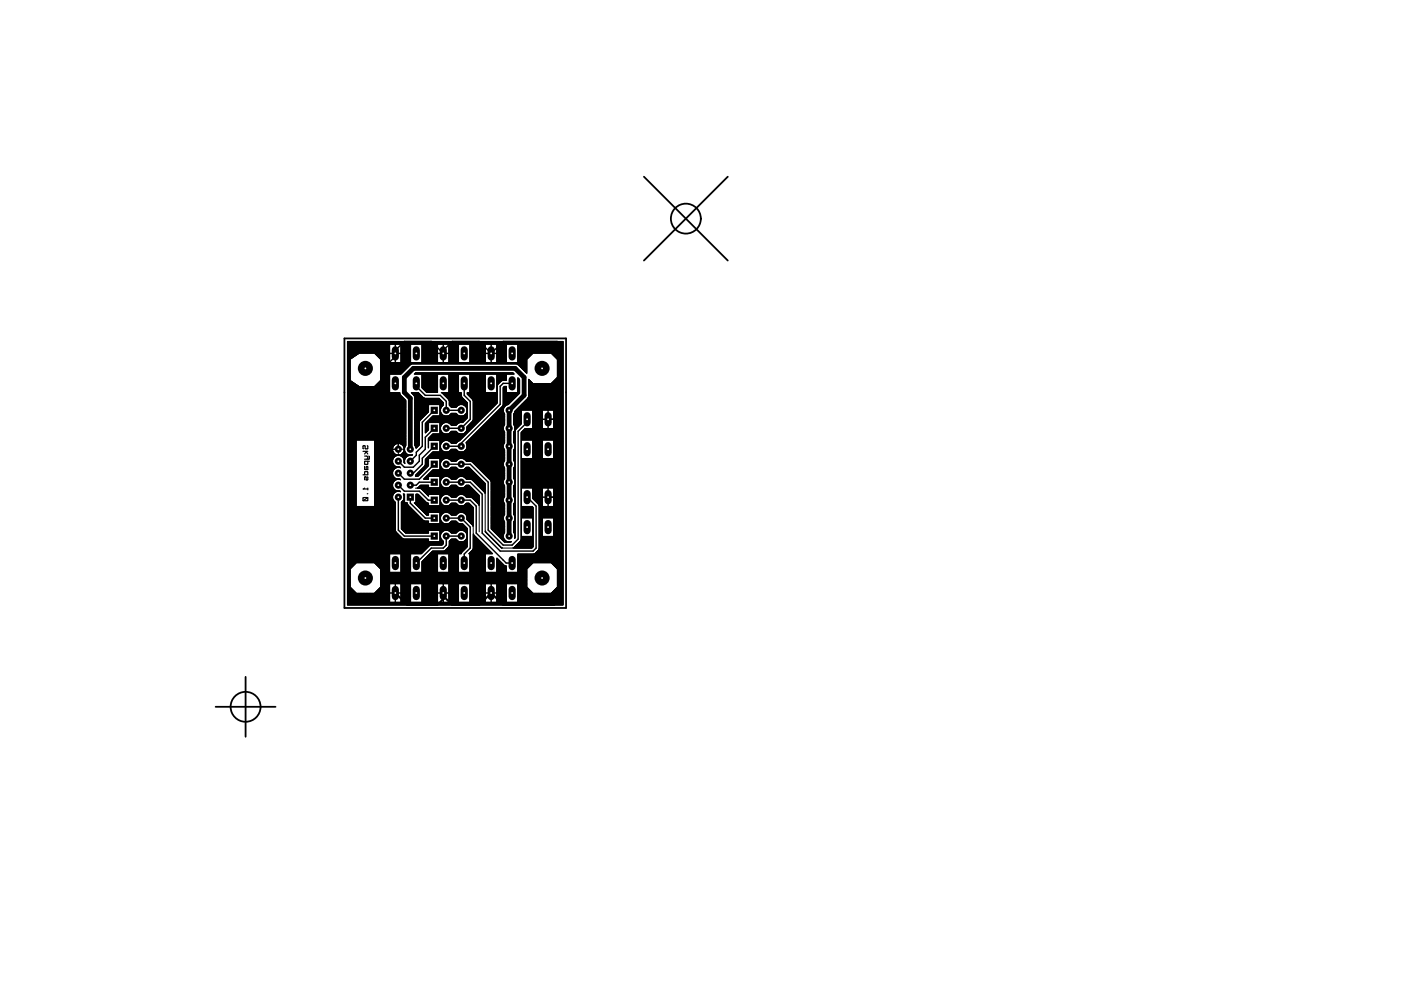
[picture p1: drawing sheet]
<svg xmlns="http://www.w3.org/2000/svg" width="297mm" height="210mm" viewBox="0 0 297 210" stroke-linecap="round" stroke-linejoin="round" font-family="sans-serif">
<g fill="none" stroke="#000" stroke-width=".25">
<path d="M77 95.7h1M77.3 96.7h.5l.2 .2v.3l-.2 .2M77.3 98.9l.1 .7h.6v-.6h-.4v.6M77.3 97.8h1M77.4 97.8l-.1 .1 .1 .6 .6-.1-.1-.6M77.6 95.7v.1M77.6 95.8l-.3 .5M77.6 95.8l.4 .5M77.9 94.5l.1 .1-.1 .6-.5-.1-.1-.6-.3 .1 .1 .6M78.2 96.7l.1 .1-.1 .6h-.9M77 100.7h1v-.6l-.6-.1-.1 .7M77 105.6l.9-.1 .1 .6-.9 .1z"/>
<path d="M77 103.7h1M77.3 103.5l-.2 .2M77.9 101.1l.1 .6h-.4v-.5l-.2-.1-.1 .1 .1 .6M77.9 104.7h.1M78 103.5v.4M78 105.5l-1 .7"/>
</g>
<g fill="none" stroke="#000" stroke-width=".38">
<path d="M136.5 37.5l17.8 17.7M154.3 37.5l-17.8 17.7M73 71.8h47v57.1h-47zM45.7 149.9h12.7M52.1 143.5v12.7"/>
<circle cx="145.4" cy="46.4" r="3.2"/>
<circle cx="52.1" cy="149.9" r="3.2"/>
</g>
<g fill="none" stroke="#000" stroke-width="1.5">
<path d="M83.8 74.2v1.5M88.3 74.2v1.5M94 74.2v1.5M98.4 74.2v1.5M104.1 74.2v1.5M108.6 74.2v1.5M83.8 80.5v1.5M88.3 80.5v1.5M94 80.5v1.5M98.4 80.5v1.5M104.1 80.5v1.5M108.6 80.5v1.5"/>
<path d="M111.8 88.1v1.6M111.8 94.5v1.5M116.2 88.1v1.6M116.2 94.5v1.5M83.8 118.6v1.5M88.3 118.6v1.5M94 118.6v1.5M98.4 118.6v1.5M104.1 118.6v1.5M108.6 118.6v1.5M111.8 104.6v1.6M111.8 111v1.5"/>
<path d="M116.2 104.6v1.6M116.2 111v1.5M83.8 125v1.5M88.3 125v1.5M94 125v1.5M98.4 125v1.5M104.1 125v1.5M108.6 125v1.5"/>
</g>
<g fill="#000">
<circle cx="77.5" cy="78.1" r="1.6"/>
<circle cx="114.9" cy="78.1" r="1.6"/>
<circle cx="84.5" cy="95.2" r=".76"/>
<circle cx="84.5" cy="97.8" r=".76"/>
<circle cx="87" cy="97.8" r=".76"/>
<circle cx="87" cy="95.2" r=".76"/>
<circle cx="94.6" cy="94.6" r=".76"/>
<circle cx="94.6" cy="90.8" r=".76"/>
<circle cx="94.6" cy="98.4" r=".76"/>
<circle cx="94.6" cy="87" r=".76"/>
<circle cx="97.8" cy="94.6" r=".76"/>
<circle cx="97.8" cy="87" r=".76"/>
<circle cx="97.8" cy="90.8" r=".76"/>
<circle cx="97.8" cy="98.4" r=".76"/>
<circle cx="107.9" cy="94.6" r=".76"/>
<circle cx="107.9" cy="87" r=".76"/>
<circle cx="107.9" cy="98.4" r=".76"/>
<circle cx="107.9" cy="90.8" r=".76"/>
<circle cx="84.5" cy="105.4" r=".76"/>
<circle cx="84.5" cy="102.9" r=".76"/>
<circle cx="84.5" cy="100.3" r=".76"/>
<circle cx="87" cy="102.9" r=".76"/>
<circle cx="87" cy="100.3" r=".76"/>
<circle cx="94.6" cy="102.2" r=".76"/>
<circle cx="94.6" cy="113.7" r=".76"/>
<circle cx="94.6" cy="106" r=".76"/>
<circle cx="94.6" cy="109.9" r=".76"/>
<circle cx="97.8" cy="113.7" r=".76"/>
<circle cx="97.8" cy="106" r=".76"/>
<circle cx="97.8" cy="109.9" r=".76"/>
<circle cx="97.8" cy="102.2" r=".76"/>
<circle cx="107.9" cy="106" r=".76"/>
<circle cx="107.9" cy="113.7" r=".76"/>
<circle cx="107.9" cy="109.9" r=".76"/>
<circle cx="107.9" cy="102.2" r=".76"/>
<circle cx="77.5" cy="122.6" r="1.6"/>
<circle cx="114.9" cy="122.6" r="1.6"/>
</g>
<path d="M91.3 87h1.5M91.3 90.8h1.5M91.3 94.6h1.5M91.3 98.4h1.5M87 104.6v1.6M91.3 109.9h1.5M91.3 113.7h1.5M91.3 102.2h1.5M91.3 106h1.5" fill="none" stroke="#000" stroke-width="1.5" stroke-linecap="butt"/>
<path d="M118.7 94v33l-1.2 1.3h-10.8l-2.6-2.6-2.5 2.6h-5.7l-1.9-1.9M83.8 125.7l2.6 2.6h6.3l1.3-1.3v-1.3" fill="none" stroke="#000" stroke-width=".43"/>
<g fill="none" stroke="#000" stroke-width=".3">
<path d="M82.6 74.9h2.5M83.8 72.9v4M83.8 74.3l1.9-1.9h5.7l2.6 2.5M83.8 75.6l-1.9 1.9v5.7l2.6 2.5v9.6h-1.3M92.7 74.9h2.5M94 74.3l1.9-1.9h5.7l2.5 2.5 2.6-2.5h11.4l.6 .6v21M94 72.9v4M102.9 74.9h2.5M104.1 72.9v4M88.3 81.3v.6l1.9 1.9h3.1l1.3 1.3v1.9h3.2M92.1 87l-2.6 2.5v5.1l-1.2 1.3v.6l-1.3 1.3M92.1 94.6l-2.6 2.6v1.2l-1.9 1.9h-.6"/>
<path d="M92.1 90.8l-1.9 1.9v2.6l-1.3 1.2v1.3l-1.3 1.3h-1.9l-1.2-1.3M92.1 98.4l-3.2 3.2h-3.2l-1.2-1.3M98.4 81.3v2.5l1.3 1.3v3.8l-1.9 1.9h-3.2M108.6 81.3h-1.9l-.7 .6v3.8l-8.2 8.3v.6h-3.2M111.8 88.9v.6l-1.9 1.9v22.9l-1.3 1.3h-1.9l-3.2-3.2v-10.2l-3.8-3.8h-5.1M115 88.9h3.7M116.2 86.9v4M84.5 105.4v7l1.2 1.3h6.4M84.5 102.9l1.2 1.2h3.2l1.9 1.9h1.3M87 105.4v1.3l3.2 3.2h1.9M92.1 102.2h-3.2l-.6 .7h-1.3M94.6 109.9h3.2l1.9 1.9v4.4l-1.3 1.3v1.9"/>
<path d="M94.6 102.2h5.1l2.5 2.6v8.2l3.8 3.8h7l.7-.6v-8.9l-1.9-1.9M94.6 106h5.1l1.3 1.3v5.7l6.3 6.4h1.3M97.8 113.7h-3.2v1.9l-.6 .6h-2.6l-3.1 3.2M115 105.4h3.7M116.2 103.4v4M82.6 125.7h2.5M83.8 123.7v4M92.7 125.7h2.5M94 123.7v4M102.9 125.7h2.5M104.1 123.7v4"/>
</g>
<path d="M87 95.3v-10.8l-1.3-1.3v-3.2l1.9-1.9h21.6l1.9 1.9v3.8l-3.1 3.2v26.7" fill="none" stroke="#000" stroke-width="1"/>
<g fill="none" stroke="#000" stroke-width=".21">
<path d="M73.7 72.4h45.7v55.9h-45.7zM73.7 79.9h.5M73.7 79.8h.5M73.7 79.7h.5M73.7 79.6h.5M73.7 79.5h.5M73.7 79.4h.5M73.7 79.3h.5M73.7 79.2h.5M73.7 79.1h.5M73.7 79h.5M73.7 78.9h.5"/>
<path d="M73.7 78.8h.5M73.7 78.7h.5M73.7 78.6h.5M73.7 78.5h.5M73.7 78.4h.5M73.7 78.3h.5M73.7 78.2h.5M73.7 78.1h.5M73.7 78h.5M73.7 77.9h.5M73.7 77.8h.5M73.7 77.7h.5"/>
<path d="M73.7 77.6h.5M73.7 77.5h.5M73.7 77.4h.5M73.7 77.3h.5M73.7 77.2h.5M73.7 77.1h.5M73.7 77h.5M73.7 76.9h.5M73.7 76.8h.5M73.7 76.7h.5M73.7 76.6h.5M73.7 76.5h.5"/>
<path d="M73.7 76.4h.5M73.7 76.3h.5M73.7 76.2h.5M73.7 74.9h8.9M73.7 74.8h8.9M73.7 74.7h8.9M73.7 74.6h8.9M73.7 74.5h8.9M73.7 74.4h8.9M73.7 74.3h8.9M73.7 74.2h8.9M73.7 74.1h8.9"/>
<path d="M73.7 74h8.9M73.7 73.9h8.9M73.7 73.8h8.9M73.7 73.7h8.9M73.7 73.6h8.9M73.7 73.5h8.9M73.7 73.4h8.9M73.7 73.3h8.9M73.7 73.2h8.9M73.7 73.1h8.9M73.7 73h8.9M73.7 73h45.7"/>
<path d="M73.7 72.9h45.7M73.7 72.8h45.7M73.7 72.7h45.7M73.7 72.6h45.7M73.7 72.5h45.7M73.7 72.4v55.9M73.8 72.4v55.9M73.9 72.4v55.9M74 72.4v55.9M74.1 72.4v55.9M74.2 72.4v55.9M74.3 72.4v3.7h-.6"/>
<path d="M74.4 72.4v3.7M74.4 72.4v3.7h-.7M74.5 72.4v3.6h-.8M74.5 72.4v3.5M74.6 72.4v3.5h-.9M74.7 72.4v3.5h-1M74.7 72.4v3.4M74.8 72.4v3.4h-1.1M74.9 72.4v3.4h-1.2M74.9 72.4v3.3M75 72.4v3.3h-1.3M75.1 72.4v3.2h-1.4"/>
<path d="M75.1 72.4v3.2M75.2 72.4v3.2h-1.5M75.2 72.4v3.1h-1.5M75.3 72.4v3M75.4 72.4v3h-1.7M75.5 72.4v2.9M75.6 72.4v2.9h-1.9M75.6 72.4v2.8h-1.9M75.7 72.4v2.8M75.8 72.4v2.8h-2.1M75.8 72.4v2.7h-2.1M75.9 72.4v2.7"/>
<path d="M75.9 72.4v2.7h-2.2M76 72.4v2.6h-2.3M76.1 72.4v2.5M76.1 72.4v2.5h-2.4M76.2 72.4v2.5M76.3 72.4v2.5M76.4 72.4v2.5M76.5 72.4v2.5M76.6 72.4v2.5M76.7 72.4v2.5M76.8 72.4v2.5M76.9 72.4v2.5"/>
<path d="M77 72.4v2.5M77.1 72.4v2.5M77.2 72.4v2.5M77.3 72.4v2.5M77.4 72.4v2.5M77.5 72.4v2.5M77.6 72.4v2.5M77.7 72.4v2.5M77.8 72.4v2.5M77.9 72.4v2.5M78 72.4v2.5M78.1 72.4v2.5"/>
<path d="M78.2 72.4v2.5M78.3 72.4v2.5M78.4 72.4v2.5M78.5 72.4v2.5M78.6 72.4v2.5M78.7 72.4v2.5M78.8 72.4v2.5M78.9 72.4v2.5M79 72.4v2.5M79.1 72.4v2.5M79.2 72.4v2.5M79.3 72.4v2.5"/>
<path d="M79.4 72.4v2.5M79.4 72.4v2.5h3.2M79.5 72.4v2.6h3.1M79.6 72.4v2.7h3M79.7 72.4v2.8h2.9M79.8 72.4v2.8h2.8M79.8 72.4v2.9h2.8M79.9 72.4v3h2.7M80 72.4v3.1h2.6M80.1 72.4v3.2h2.5M80.2 72.4v3.3h2.4M80.3 72.4v3.4h2.3"/>
<path d="M80.4 72.4v3.5h2.2M80.5 72.4v3.5h2.1M80.5 72.4v3.6h2.1M80.6 72.4v3.7h2M80.7 72.4v55.9M80.7 79.9h1.9M80.7 79.8h1.9M80.7 79.7h1.9M80.7 79.6h1.9M80.7 79.5h1.9M80.7 79.4h1.9M80.7 77.2h31"/>
<path d="M80.7 77.1h31M80.7 77h31M80.7 76.9h31M80.7 76.8h1.9M80.7 76.7h1.9M80.7 76.6h1.9M80.7 76.5h1.9M80.7 76.4h1.9M80.7 76.3h1.9M80.7 76.2h1.9M80.8 72.4v55.9M80.9 72.4v55.9"/>
<path d="M81 72.4v55.9M81.1 72.4v55.9M81.2 72.4v55.9M81.3 72.4v55.9M81.4 72.4v55.9M81.5 72.4v55.9M81.6 72.4v55.9M81.7 72.4v55.9M81.8 72.4v55.9M81.9 72.4v55.9M82 72.4v55.9M82.1 72.4v55.9"/>
<path d="M82.2 72.4v55.9M82.3 72.4v55.9M82.4 72.4v55.9M82.5 72.4v55.9M82.6 72.4v55.9M82.7 72.4v.6M82.7 76.9v2.4M82.8 72.4v.6M82.8 76.9v2.4M82.9 72.4v.6M82.9 76.9v2.4M83 72.4v.6"/>
<path d="M83 76.9v2.4M83.1 72.4v.6M83.1 76.9v2.4M83.2 72.4v.6M83.2 76.9v2.4M83.3 72.4v.6M83.3 76.9v2.4M83.4 72.4v.6M83.4 76.9v2.4M83.5 72.4v.6M83.5 76.9v2.4M83.6 72.4v.6"/>
<path d="M83.6 76.9v2.4M83.7 72.4v.6M83.7 76.9v2.4M83.8 72.4v.6M83.8 76.9v2.4M83.9 72.4v.6M83.9 76.9v2.4M84 72.4v.6M84 76.9v2.4M84.1 72.4v.6M84.1 76.9v2.4M84.2 72.4v.6"/>
<path d="M84.2 76.9v2.4M84.3 72.4v.6M84.3 76.9v2.4M84.4 72.4v.6M84.4 76.9v2.4M84.5 72.4v.6M84.5 76.9v2.4M84.6 72.4v.6M84.6 76.9v2.4M84.7 72.4v.6M84.7 76.9v2.4M84.8 72.4v.6"/>
<path d="M84.8 76.9v2.4M84.9 72.4v.6M84.9 76.9v2.4M85 72.4v.6M85 76.9v2.4M85 72.4v6.9h-4.3M85 76.8h2.1M85 76.7h2.1M85 76.6h2.1M85 76.5h2.1M85 76.4h2.1M85 76.3h2.1"/>
<path d="M85 76.2h2.1M85 76.1h2.1M85 76h2.1M85 75.9h2.1M85 75.8h2.1M85 75.7h2.1M85 75.6h2.1M85 75.5h2.1M85 75.4h2.1M85 75.3h2.1M85 75.2h2.1M85 75.1h2.1"/>
<path d="M85 75h2.1M85 74.9h2.1M85 74.8h2.1M85 74.7h2.1M85 74.6h2.1M85 74.5h2.1M85 74.4h2.1M85 74.3h2.1M85 74.2h2.1M85 74.1h2.1M85 74h2.1M85 73.9h2.1"/>
<path d="M85 73.8h2.1M85 73.7h2.1M85 73.6h2.1M85 73.5h2.1M85 73.4h2.1M85 73.3h2.1M85 73.2h2.1M85 73.1h2.1M85 73h2.1M85.1 72.4v6.8h-4.4M85.2 72.4v6.8h-4.5M85.2 72.4v6.7h-4.5"/>
<path d="M85.3 72.4v6.7h-4.6M85.3 72.4v6.6h-4.6M85.4 72.4v6.5h-4.7M85.5 72.4v6.5h-4.8M85.5 72.4v6.4h-4.8M85.6 72.4v6.3h-4.9M85.7 72.4v6.3h-5M85.7 72.4v6.2h-5M85.8 72.4v6.1h-5.1M85.9 72.4v6.1h-5.2M85.9 72.4v6h-5.2M86 72.4v6h-5.3"/>
<path d="M86 72.4v5.9h-5.3M86.1 72.4v5.8h-5.4M86.2 72.4v5.8h-5.5M86.2 72.4v5.7h-5.5M86.3 72.4v5.6h-5.6M86.4 72.4v5.6h-5.7M86.4 72.4v5.5h-5.7M86.5 72.4v5.5h-5.8M86.6 72.4v5.4h-5.9M86.6 72.4v5.3h-5.9M86.7 72.4v5.3h-6M86.7 72.4v5.2h-6"/>
<path d="M86.8 72.4v5.1h-6.1M86.9 72.4v5.1h-6.2M86.9 72.4v5h-6.2M87 72.4v4.9M87.1 72.4v4.9h-6.4M87.1 72.4v.6M87.1 76.9v.4h-6.4M87.2 72.4v.6M87.2 76.9v.3M87.2 76.9v.3h-6.5M87.3 72.4v.6M87.3 76.9v.3"/>
<path d="M87.4 72.4v.6M87.4 76.9v.3M87.5 72.4v.6M87.5 76.9v.3M87.6 72.4v.6M87.6 76.9v.3M87.7 72.4v.6M87.7 76.9v.3M87.8 72.4v.6M87.8 76.9v.3M87.8 79.3h21.2M87.9 79.3h21.1"/>
<path d="M87.9 72.4v.6M87.9 76.9v.3M87.9 79.3v-.1h21v.1M88 79.3v-.2h20.8v.2M88 72.4v.6M88 76.9v.3M88.1 79.3v-.2h20.7v.2M88.1 72.4v.6M88.1 76.9v.3M88.1 79.1v.2M88.2 72.4v.6M88.2 76.9v.3"/>
<path d="M88.2 79.1v.2M88.3 72.4v.6M88.3 76.9v.3M88.3 79.1v.2M88.4 72.4v.6M88.4 76.9v.3M88.4 79.1v.2M88.5 72.4v.6M88.5 76.9v.3M88.5 79.1v.2M88.6 72.4v.6M88.6 76.9v.3"/>
<path d="M88.6 79.1v.2M88.7 72.4v.6M88.7 76.9v.3M88.7 79.1v.2M88.8 72.4v.6M88.8 76.9v.3M88.8 79.1v.2M88.9 72.4v.6M88.9 76.9v.3M88.9 79.1v.2M89 72.4v.6M89 76.9v.3"/>
<path d="M89 79.1v.2M89.1 72.4v.6M89.1 76.9v.3M89.1 79.1v.2M89.2 72.4v.6M89.2 76.9v.3M89.2 79.1v.2M89.3 72.4v.6M89.3 76.9v.3M89.3 79.1v.2M89.4 72.4v.6M89.4 76.9v.3"/>
<path d="M89.4 79.1v.2M89.5 72.4v4.8M89.5 79.1v3.1h3.3M89.5 79.9h3.3M89.5 79.8h3.3M89.5 79.7h3.3M89.5 79.6h3.3M89.5 79.5h3.3M89.5 79.4h3.3M89.5 76.8h3.3M89.5 76.7h3.3M89.5 76.6h3.3"/>
<path d="M89.5 76.5h3.3M89.5 76.4h3.3M89.5 76.3h3.3M89.5 76.2h3.3M89.5 76.1h3.3M89.5 76h3.3M89.5 75.9h3.3M89.5 75.8h3.3M89.5 75.7h3.3M89.5 75.6h3.3M89.5 75.5h3.3M89.5 75.4h3.3"/>
<path d="M89.5 75.3h3.3M89.5 75.2h3.3M89.5 75.1h3.3M89.5 75h3.3M89.5 74.9h3.3M89.5 74.8h3.3M89.5 74.7h3.3M89.5 74.6h3.3M89.5 74.5h3.3M89.5 74.4h3.3M89.5 74.3h3.3M89.5 74.2h3.3"/>
<path d="M89.5 74.1h3.3M89.5 74h3.3M89.5 73.9h3.3M89.5 73.8h3.3M89.5 73.7h3.3M89.5 73.6h3.3M89.5 73.5h3.3M89.5 73.4h3.3M89.5 73.3h3.3M89.5 73.2h3.3M89.5 73.1h3.3M89.5 73h3.3"/>
<path d="M89.5 79.1v3.2h3.3M89.6 72.4v4.8M89.6 79.1v3.3h3.2M89.7 72.4v4.8M89.7 79.1v3.3h3.1M89.7 79.1v3.4h3.1M89.8 72.4v4.8M89.8 79.1v3.5h3M89.9 72.4v4.8M89.9 79.1v3.5h2.9M89.9 79.1v3.6h2.9M90 72.4v4.8"/>
<path d="M90 79.1v3.6h2.8M90 79.1v3.7h2.8M90.1 72.4v4.8M90.1 79.1v3.8h2.7M90.2 72.4v4.8M90.2 79.1v3.8h2.6M90.2 79.1v3.9h2.6M90.3 72.4v4.8M90.3 79.1v4h2.5M90.4 72.4v4.8M90.4 79.1v4h2.4M90.4 79.1v4.1h2.4v-4.1"/>
<path d="M90.5 72.4v4.8M90.5 79.1v4.1M90.6 72.4v4.8M90.6 79.1v4.1M90.7 72.4v4.8M90.7 79.1v4.1M90.8 72.4v4.8M90.8 79.1v4.1M90.9 72.4v4.8M90.9 79.1v4.1M91 72.4v4.8M91 79.1v4.1"/>
<path d="M91.1 72.4v4.8M91.1 79.1v4.1M91.2 72.4v4.8M91.2 79.1v4.1M91.3 72.4v4.8M91.3 79.1v4.1M91.4 72.4v4.8M91.4 79.1v4.1M91.5 72.4v4.8M91.5 79.1v4.1M91.6 72.4v4.8M91.6 79.1v4.1"/>
<path d="M91.7 72.4v4.8M91.7 79.1v4.1M91.8 72.4v4.8M91.8 79.1v4.1M91.9 72.4v4.8M91.9 79.1v4.1M92 72.4v4.8M92 79.1v4.1M92.1 72.4v4.8M92.1 79.1v4.1M92.2 72.4v4.8M92.2 79.1v4.1"/>
<path d="M92.3 72.4v4.8M92.3 79.1v4.1M92.4 72.4v4.8M92.4 79.1v4.1M92.5 72.4v4.8M92.5 79.1v4.1M92.6 72.4v4.8M92.6 79.1v4.1M92.7 72.4v4.8M92.7 79.1v4.1M92.8 72.4v4.8M92.8 72.4v.6"/>
<path d="M92.8 76.9v.3M92.8 79.1v.2M92.9 72.4v.6M92.9 76.9v.3M92.9 79.1v.2M93 72.4v.6M93 76.9v.3M93 79.1v.2M93.1 72.4v.6M93.1 76.9v.3M93.1 79.1v.2M93.2 72.4v.6"/>
<path d="M93.2 76.9v.3M93.2 79.1v.2M93.3 72.4v.6M93.3 76.9v.3M93.3 79.1v.2M93.4 72.4v.6M93.4 76.9v.3M93.4 79.1v.2M93.5 72.4v.6M93.5 76.9v.3M93.5 79.1v.2M93.6 72.4v.6"/>
<path d="M93.6 76.9v.3M93.6 79.1v.2M93.7 72.4v.6M93.7 76.9v.3M93.7 79.1v.2M93.8 72.4v.6M93.8 76.9v.3M93.8 79.1v.2M93.9 72.4v.6M93.9 76.9v.3M93.9 79.1v.2M94 72.4v.6"/>
<path d="M94 76.9v.3M94 79.1v.2M94.1 72.4v.6M94.1 76.9v.3M94.1 79.1v.2M94.2 72.4v.6M94.2 76.9v.3M94.2 79.1v.2M94.3 72.4v.6M94.3 76.9v.3M94.3 79.1v.2M94.4 72.4v.6"/>
<path d="M94.4 76.9v.3M94.4 79.1v.2M94.5 72.4v.6M94.5 76.9v.3M94.5 79.1v.2M94.6 72.4v.6M94.6 76.9v.3M94.6 79.1v.2M94.7 72.4v.6M94.7 76.9v.3M94.7 79.1v.2M94.8 72.4v.6"/>
<path d="M94.8 76.9v.3M94.8 79.1v.2M94.9 72.4v.6M94.9 76.9v.3M94.9 79.1v.2M95 72.4v.6M95 76.9v.3M95 79.1v.2M95.1 72.4v.6M95.1 76.9v.3M95.1 79.1v.2M95.2 79.1v5.8h3.4v1.2h.5"/>
<path d="M95.2 72.4v4.8M95.2 79.9h2M95.2 79.8h2M95.2 79.7h2M95.2 79.6h2M95.2 79.5h2M95.2 79.4h2M95.2 76.8h2M95.2 76.7h2M95.2 76.6h2M95.2 76.5h2M95.2 76.4h2"/>
<path d="M95.2 76.3h2M95.2 76.2h2M95.2 76.1h2M95.2 76h2M95.2 75.9h2M95.2 75.8h2M95.2 75.7h2M95.2 75.6h2M95.2 75.5h2M95.2 75.4h2M95.2 75.3h2M95.2 75.2h2"/>
<path d="M95.2 75.1h2M95.2 75h2M95.2 74.9h2M95.2 74.8h2M95.2 74.7h2M95.2 74.6h2M95.2 74.5h2M95.2 74.4h2M95.2 74.3h2M95.2 74.2h2M95.2 74.1h2M95.2 74h2"/>
<path d="M95.2 73.9h2M95.2 73.8h2M95.2 73.7h2M95.2 73.6h2M95.2 73.5h2M95.2 73.4h2M95.2 73.3h2M95.2 73.2h2M95.2 73.1h2M95.2 73h2M95.3 79.1v6.8h1.9v-6.8M95.3 72.4v4.8"/>
<path d="M95.3 79.1v6.9h1.8v-6.9M95.4 79.1v6.9h1.6v-6.9M95.4 72.4v4.8M95.4 79.1v7h1.6v-7M95.5 79.1v7.1h1.4v-7.1M95.5 72.4v4.8M95.6 79.1v7.1h1.2v-7.1M95.6 72.4v4.8M95.6 79.1v7.2h1.2v-7.2M95.7 79.1v7.3h1v-7.3M95.7 72.4v4.8M95.8 72.4v4.8"/>
<path d="M95.8 79.1v7.3M95.9 72.4v4.8M95.9 79.1v7.3M96 72.4v4.8M96 79.1v7.3M96.1 72.4v4.8M96.1 79.1v7.3M96.2 72.4v4.8M96.2 79.1v7.3M96.3 72.4v4.8M96.3 79.1v7.3M96.4 72.4v4.8"/>
<path d="M96.4 79.1v7.3M96.5 72.4v4.8M96.5 79.1v7.3M96.6 72.4v4.8M96.6 79.1v7.3M96.7 72.4v4.8M96.8 72.4v4.8M96.9 72.4v4.8M97 72.4v4.8M97.1 72.4v4.8M97.2 72.4v4.8M97.2 79.1v6.8"/>
<path d="M97.3 72.4v.6M97.3 76.9v.3M97.3 79.1v.2M97.4 72.4v.6M97.4 76.9v.3M97.4 79.1v.2M97.5 72.4v.6M97.5 76.9v.3M97.5 79.1v.2M97.6 72.4v.6M97.6 76.9v.3M97.6 79.1v.2"/>
<path d="M97.7 72.4v.6M97.7 76.9v.3M97.7 79.1v.2M97.8 72.4v.6M97.8 76.9v.3M97.8 79.1v.2M97.9 72.4v.6M97.9 76.9v.3M97.9 79.1v.2M98 72.4v.6M98 76.9v.3M98 79.1v.2"/>
<path d="M98.1 72.4v.6M98.1 76.9v.3M98.1 79.1v.2M98.2 72.4v.6M98.2 76.9v.3M98.2 79.1v.2M98.3 72.4v.6M98.3 76.9v.3M98.3 79.1v.2M98.4 72.4v.6M98.4 76.9v.3M98.4 79.1v.2"/>
<path d="M98.5 72.4v.6M98.5 76.9v.3M98.5 79.1v.2M98.6 72.4v.6M98.6 76.9v.3M98.6 79.1v.2M98.7 72.4v.6M98.7 76.9v.3M98.7 79.1v.2M98.8 72.4v.6M98.8 76.9v.3M98.8 79.1v.2"/>
<path d="M98.9 72.4v.6M98.9 76.9v.3M98.9 79.1v.2M99 72.4v.6M99 76.9v.3M99 79.1v.2M99.1 72.4v.6M99.1 76.9v.3M99.1 79.1v.2M99.2 72.4v.6M99.2 76.9v.3M99.2 79.1v.2"/>
<path d="M99.3 72.4v.6M99.3 76.9v.3M99.3 79.1v.2M99.4 72.4v.6M99.4 76.9v.3M99.4 79.1v.2M99.5 72.4v.6M99.5 76.9v.3M99.5 79.1v.2M99.6 72.4v.6M99.6 76.9v.3M99.6 79.1v.2"/>
<path d="M99.6 72.4v4.8M99.6 79.1v5h5.8M99.6 79.9h3.3M99.6 79.8h3.3M99.6 79.7h3.3M99.6 79.6h3.3M99.6 79.5h3.3M99.6 79.4h3.3M99.6 76.8h3.3M99.6 76.7h3.3M99.6 76.6h3.3M99.6 76.5h3.3"/>
<path d="M99.6 76.4h3.3M99.6 76.3h3.3M99.6 76.2h3.3M99.6 76.1h3.3M99.6 76h3.3M99.6 75.9h3.3M99.6 75.8h3.3M99.6 75.7h3.3M99.6 75.6h3.3M99.6 75.5h3.3M99.6 75.4h3.3M99.6 75.3h3.3"/>
<path d="M99.6 75.2h3.3M99.6 75.1h3.3M99.6 75h3.3M99.6 74.9h3.3M99.6 74.8h3.3M99.6 74.7h3.3M99.6 74.6h3.3M99.6 74.5h3.3M99.6 74.4h3.3M99.6 74.3h3.3M99.6 74.2h3.3M99.6 74.1h3.3"/>
<path d="M99.6 74h3.3M99.6 73.9h3.3M99.6 73.8h3.3M99.6 73.7h3.3M99.6 73.6h3.3M99.6 73.5h3.3M99.6 73.4h3.3M99.6 73.3h3.3M99.6 73.2h3.3M99.6 73.1h3.3M99.6 73h3.3M99.7 72.4v4.8"/>
<path d="M99.7 79.1v5.1h5.7M99.8 72.4v4.8M99.8 79.1v5.2h5.6M99.9 72.4v4.8M99.9 79.1v5.3h5.5M99.9 79.1v5.4h5.5M100 72.4v4.8M100 79.1v5.4h5.4M100.1 72.4v4.8M100.1 79.1v5.5h5.3M100.2 72.4v4.8M100.2 79.1v5.7h5.2"/>
<path d="M100.3 72.4v4.8M100.3 79.1v5.8h5.1M100.3 79.1v11.5h-1.3M100.4 72.4v4.8M100.4 79.1v11.4h-1.4v1.4h-.6v.6h-7.2v.9M100.5 72.4v4.8M100.5 79.1v11.3h-1.4v1.4h-.6v.6h-7.1v1M100.5 79.1v11.3h-1.4v1.4h-.5v.5h-7.2v1.1M100.6 72.4v4.8M100.6 79.1v11.2h-1.4v1.4h-.6v.6h-7.1v1.1M100.6 79.1v11.1h-1.3v1.4h-.6v.6h-7.1v1.2M100.7 72.4v4.8"/>
<path d="M100.7 79.1v11.1h-1.4v1.4h-.6v.5h-7.1v1.3M100.8 72.4v4.8M100.8 79.1v11h-1.4v1.4h-.6v.6h-7.1v1.3M100.8 79.1v10.9h-1.4v1.4h-.5M100.9 72.4v4.8M100.9 79.1v10.9h-1.4v1.4h-.6v.6h-7.1v1.4M101 72.4v4.8M101 79.1v10.8h-1.4v1.4h-.7M101 79.1v10.8h-1.4v1.3h-.7M101.1 72.4v4.8M101.1 79.1v10.7h-1.4v1.4h-.8v.7h-.7v.8h-7.1v.7M101.2 72.4v4.8"/>
<path d="M101.2 79.1v10.6h-1.4v1.4h-.8M101.3 72.4v4.8M101.3 79.1v10.5h-1.4v1.4h-.9M101.3 79.1v10.4h-1.4v1.4h-.9M101.4 72.4v4.8M101.4 79.1v10.4h-1.4v1.4h-1M101.5 72.4v4.8M101.5 79.1v10.3h-1.4v1.4h-1.1M101.5 79.1v10.2h-1.4v1.4h-1.1M101.6 72.4v4.8M101.6 79.1v10.2h-1.4M101.7 72.4v4.8"/>
<path d="M101.7 79.1v10.1h-1.5v1.5h-1.2M101.7 79.1v10.1h-1.4M101.8 72.4v4.8M101.8 79.1v10h-1.5v1.5h-1.3M101.9 72.4v4.8M101.9 79.1v9.9h-1.6M102 72.4v4.8M102 79.1v9.8h-1.7M102 79.1v9.7h-1.7M102.1 72.4v4.8M102.1 79.1v9.7h-1.8M102.2 72.4v4.8"/>
<path d="M102.2 79.1v9.6h-1.9M102.2 79.1v9.5h-1.9M102.3 72.4v4.8M102.3 79.1v9.5h-2M102.4 72.4v4.8M102.4 79.1v9.4h-2.1M102.5 72.4v4.8M102.5 79.1v9.3h-2.2M102.6 72.4v4.8M102.6 79.1v9.2h-2.3M102.7 72.4v4.8M102.7 79.1v9.1h-2.4"/>
<path d="M102.7 79.1v9h-2.4M102.8 72.4v4.8M102.8 79.1v9h-2.5M102.9 72.4v4.8M102.9 79.1v8.9h-2.6M102.9 79.1v8.8h-2.6M103 72.4v.6M103 76.9v.3M103 79.1v.2M103.1 72.4v.6M103.1 76.9v.3M103.1 79.1v.2"/>
<path d="M103.2 72.4v.6M103.2 76.9v.3M103.2 79.1v.2M103.3 72.4v.6M103.3 76.9v.3M103.3 79.1v.2M103.4 72.4v.6M103.4 76.9v.3M103.4 79.1v.2M103.5 72.4v.6M103.5 76.9v.3M103.5 79.1v.2"/>
<path d="M103.6 72.4v.6M103.6 76.9v.3M103.6 79.1v.2M103.7 72.4v.6M103.7 76.9v.3M103.7 79.1v.2M103.8 72.4v.6M103.8 76.9v.3M103.8 79.1v.2M103.9 72.4v.6M103.9 76.9v.3M103.9 79.1v.2"/>
<path d="M104 72.4v.6M104 76.9v.3M104 79.1v.2M104.1 72.4v.6M104.1 76.9v.3M104.1 79.1v.2M104.2 72.4v.6M104.2 76.9v.3M104.2 79.1v.2M104.3 72.4v.6M104.3 76.9v.3M104.3 79.1v.2"/>
<path d="M104.4 72.4v.6M104.4 76.9v.3M104.4 79.1v.2M104.5 72.4v.6M104.5 76.9v.3M104.5 79.1v.2M104.6 72.4v.6M104.6 76.9v.3M104.6 79.1v.2M104.7 72.4v.6M104.7 76.9v.3M104.7 79.1v.2"/>
<path d="M104.8 72.4v.6M104.8 76.9v.3M104.8 79.1v.2M104.9 72.4v.6M104.9 76.9v.3M104.9 79.1v.2M105 72.4v.6M105 76.9v.3M105 79.1v.2M105.1 72.4v.6M105.1 76.9v.3M105.1 79.1v.2"/>
<path d="M105.2 72.4v.6M105.2 76.9v.3M105.2 79.1v.2M105.3 72.4v.6M105.3 76.9v.3M105.3 79.1v.2M105.3 72.4v4.8M105.3 79.1v6.4h-5M105.3 79.9h2.1M105.3 79.8h2.1M105.3 79.7h2.1M105.3 79.6h2.1"/>
<path d="M105.3 79.5h2.1M105.3 79.4h2.1M105.3 76.8h2.1M105.3 76.7h2.1M105.3 76.6h2.1M105.3 76.5h2.1M105.3 76.4h2.1M105.3 76.3h2.1M105.3 76.2h2.1M105.3 76.1h2.1M105.3 76h2.1M105.3 75.9h2.1"/>
<path d="M105.3 75.8h2.1M105.3 75.7h2.1M105.3 75.6h2.1M105.3 75.5h2.1M105.3 75.4h2.1M105.3 75.3h2.1M105.3 75.2h2.1M105.3 75.1h2.1M105.3 75h2.1M105.3 74.9h2.1M105.3 74.8h2.1M105.3 74.7h2.1"/>
<path d="M105.3 74.6h2.1M105.3 74.5h2.1M105.3 74.4h2.1M105.3 74.3h2.1M105.3 74.2h2.1M105.3 74.1h2.1M105.3 74h2.1M105.3 73.9h2.1M105.3 73.8h2.1M105.3 73.7h2.1M105.3 73.6h2.1M105.3 73.5h2.1"/>
<path d="M105.3 73.4h2.1M105.3 73.3h2.1M105.3 73.2h2.1M105.3 73.1h2.1M105.3 73h2.1M105.4 72.4v4.8M105.4 79.1v6.4h-5.1M105.5 72.4v4.8M105.5 79.1v2.6h-.2M105.5 79.1v2.5h-.2M105.6 72.4v4.8M105.6 79.1v2.4h-.3"/>
<path d="M105.7 72.4v4.8M105.7 79.1v2.3h-.4M105.7 79.1v2.2h-.4M105.8 72.4v4.8M105.8 79.1v2.2h-.5M105.9 72.4v4.8M105.9 79.1v2.1h-.6M106 72.4v4.8M106 79.1v2h-.7M106 79.1v1.9h-.7M106.1 72.4v4.8M106.1 79.1v1.9h-.8"/>
<path d="M106.2 72.4v4.8M106.2 79.1v1.8h-.9M106.2 79.1v1.7h-.9M106.3 72.4v4.8M106.3 79.1v1.7M106.4 72.4v4.8M106.4 79.1v1.7h-1.1M106.4 79.1v1.6M106.5 72.4v4.8M106.5 79.1v1.6h-1.2M106.6 72.4v4.8M106.6 79.1v1.5"/>
<path d="M106.7 72.4v4.8M106.7 79.1v1.5M106.8 72.4v4.8M106.8 79.1v1.5M106.9 72.4v4.8M106.9 79.1v1.5M107 72.4v4.8M107 79.1v1.5M107.1 72.4v4.8M107.1 79.1v1.5M107.2 72.4v4.8M107.2 79.1v1.5"/>
<path d="M107.3 72.4v4.8M107.3 79.1v1.5M107.4 72.4v4.8M107.4 79.1v1.5h-2.1M107.4 72.4v.6M107.4 76.9v.3M107.4 79.1v.2M107.5 72.4v.6M107.5 76.9v.3M107.5 79.1v.2M107.6 72.4v.6M107.6 76.9v.3"/>
<path d="M107.6 79.1v.2M107.7 72.4v.6M107.7 76.9v.3M107.7 79.1v.2M107.8 72.4v.6M107.8 76.9v.3M107.8 79.1v.2M107.9 72.4v.6M107.9 76.9v.3M107.9 79.1v.2M108 72.4v.6M108 76.9v.3"/>
<path d="M108 79.1v.2M108.1 72.4v.6M108.1 76.9v.3M108.1 79.1v.2M108.2 72.4v.6M108.2 76.9v.3M108.2 79.1v.2M108.3 72.4v.6M108.3 76.9v.3M108.3 79.1v.2M108.4 72.4v.6M108.4 76.9v.3"/>
<path d="M108.4 79.1v.2M108.5 72.4v.6M108.5 76.9v.3M108.5 79.1v.2M108.6 72.4v.6M108.6 76.9v.3M108.6 79.1v.2M108.7 72.4v.6M108.7 76.9v.3M108.7 79.1v.2M108.8 72.4v.6M108.8 76.9v.3"/>
<path d="M108.9 72.4v.6M108.9 76.9v.3M109 72.4v.6M109 76.9v.3M109.1 72.4v.6M109.1 76.9v.3M109.2 72.4v.6M109.2 76.9v.3M109.3 72.4v.6M109.3 76.9v.3M109.4 72.4v.6M109.4 76.9v.3"/>
<path d="M109.5 72.4v.6M109.5 76.9v.3M109.6 72.4v.6M109.6 76.9v.3h2.1M109.7 72.4v.6M109.7 76.9v.3M109.7 76.9v.4h2M109.8 72.4v4.9h1.9M109.8 76.8h1.9M109.8 76.7h1.9M109.8 76.6h1.9M109.8 76.5h1.9"/>
<path d="M109.8 76.4h1.9M109.8 76.3h1.9M109.8 76.2h1.9M109.8 74.9h9.6M109.8 74.8h9.6M109.8 74.7h9.6M109.8 74.6h9.6M109.8 74.5h9.6M109.8 74.4h9.6M109.8 74.3h9.6M109.8 74.2h9.6M109.8 74.1h9.6"/>
<path d="M109.8 74h9.6M109.8 73.9h9.6M109.8 73.8h9.6M109.8 73.7h9.6M109.8 73.6h9.6M109.8 73.5h9.6M109.8 73.4h9.6M109.8 73.3h9.6M109.8 73.2h9.6M109.8 73.1h9.6M109.8 73h9.6M109.9 72.4v4.9"/>
<path d="M109.9 72.4v5h1.8M110 72.4v5.1h1.7M110.1 72.4v5.2h1.6M110.2 72.4v5.3h1.5M110.3 72.4v5.4h1.4M110.4 72.4v5.5h1.3M110.5 72.4v5.6h1.2M110.6 72.4v5.6h1.1M110.6 72.4v5.7h1.1M110.7 72.4v5.8h1M110.8 72.4v5.9h.9M110.9 72.4v6h.8"/>
<path d="M111 72.4v6.1h.7M111.1 72.4v6.1h.6M111.1 72.4v6.2h.6M111.2 72.4v6.3h.5M111.3 72.4v6.3h.4M111.3 72.4v6.4h.4M111.4 72.4v6.5h.3M111.5 72.4v6.6h.2M111.6 72.4v6.7h.1M111.6 72.4l.1 6.7M111.7 72.4v6.8M111.8 72.4v3.7h-2"/>
<path d="M111.9 72.4v3.6h-2.1M112 72.4v3.5h-2.2M112.1 72.4v3.4h-2.3M112.2 72.4v3.3h-2.4M112.3 72.4v3.2h-2.5M112.4 72.4v3.1h-2.6M112.5 72.4v3h-2.7M112.6 72.4v2.9h-2.8M112.6 72.4v2.8h-2.8M112.7 72.4v2.8h-2.9M112.8 72.4v2.7h-3M112.9 72.4v2.6h-3.1"/>
<path d="M113 72.4v2.5h-3.2M113 72.4v2.5M113.1 72.4v2.5M113.2 72.4v2.5M113.3 72.4v2.5M113.4 72.4v2.5M113.5 72.4v2.5M113.6 72.4v2.5M113.7 72.4v2.5M113.8 72.4v2.5M113.9 72.4v2.5M114 72.4v2.5"/>
<path d="M114.1 72.4v2.5M114.2 72.4v2.5M114.3 72.4v2.5M114.4 72.4v2.5M114.5 72.4v2.5M114.6 72.4v2.5M114.7 72.4v2.5M114.8 72.4v2.5M114.9 72.4v2.5M115 72.4v2.5M115.1 72.4v2.5M115.2 72.4v2.5"/>
<path d="M115.3 72.4v2.5M115.4 72.4v2.5M115.5 72.4v2.5M115.6 72.4v2.5M115.7 72.4v2.5M115.8 72.4v2.5M115.9 72.4v2.5M116 72.4v2.5M116.1 72.4v2.5M116.2 72.4v2.5M116.3 72.4v2.5M116.4 72.4v2.5"/>
<path d="M116.5 72.4v2.5M116.6 72.4v2.5M116.7 72.4v2.5M116.8 72.4v2.5M116.9 72.4v2.5h2.5M117 72.4v2.6h2.4M117 72.4v2.7h2.4M117.1 72.4v2.7h2.3M117.2 72.4v2.8h2.2M117.3 72.4v2.9h2.1M117.3 72.4v3h2.1M117.4 72.4v3h2"/>
<path d="M117.5 72.4v3.1h1.9M117.5 72.4v3.2h1.9M117.6 72.4v3.2h1.8M117.7 72.4v3.3h1.7M117.7 72.4v3.4h1.7M117.8 72.4v3.4h1.6M117.9 72.4v3.5h1.5M118 72.4v3.6h1.4M118 72.4v3.7h1.4M118.1 72.4v3.7h1.3M118.2 72.4v55.9M118.2 79.9h1.2"/>
<path d="M118.2 79.8h1.2M118.2 79.7h1.2M118.2 79.6h1.2M118.2 79.5h1.2M118.2 79.4h1.2M118.2 79.3h1.2M118.2 79.2h1.2M118.2 79.1h1.2M118.2 79h1.2M118.2 78.9h1.2M118.2 78.8h1.2M118.2 78.7h1.2"/>
<path d="M118.2 78.6h1.2M118.2 78.5h1.2M118.2 78.4h1.2M118.2 78.3h1.2M118.2 78.2h1.2M118.2 78.1h1.2M118.2 78h1.2M118.2 77.9h1.2M118.2 77.8h1.2M118.2 77.7h1.2M118.2 77.6h1.2M118.2 77.5h1.2"/>
<path d="M118.2 77.4h1.2M118.2 77.3h1.2M118.2 77.2h1.2M118.2 77.1h1.2M118.2 77h1.2M118.2 76.9h1.2M118.2 76.8h1.2M118.2 76.7h1.2M118.2 76.6h1.2M118.2 76.5h1.2M118.2 76.4h1.2M118.2 76.3h1.2"/>
<path d="M118.2 76.2h1.2M118.3 72.4v55.9M118.4 72.4v55.9M118.5 72.4v55.9M118.6 72.4v55.9M118.7 72.4v55.9M118.8 72.4v55.9M118.9 72.4v55.9M119 72.4v55.9M119.1 72.4v55.9M119.2 72.4v55.9M119.3 72.4v55.9"/>
<path d="M73.7 95.3h1.8M73.7 84.3h11.7v10.2h.6v-9.6h-12.3M73.7 84.3h11.8v10.3h.5v-9.8h-12.3M73.7 84.4h11.8v10.3h.4v-9.9h-12.2M73.7 84.5h11.9v10.4h.3v-10.2h-12.2M73.7 84.6h12v13.6l.2 .1M73.7 84.6h12.1l.1 13.6M73.7 84.5h12v13.6h.1M73.7 84.2h11.6v10.2h.7M73.7 84.1h11.6v10.3h.7M73.7 84.1h11.5v10.2h.8M73.7 84h11.5v10.2h.8"/>
<path d="M73.7 83.9h11.4v10.3M73.7 83.9h11.3v10.3h1M73.7 83.8h11.3v10.3M73.7 83.7h11.2v10.4M73.7 83.6h11.1v10.5h1.2M73.7 83.2h11.1v10.8M73.7 81.9h2.4v11.4M73.7 81.9h2.3v11.4M73.7 81.8h2.2v11.5M73.7 81.7h2.1v11.6M73.7 81.6h1.9v11.7M73.7 81.5h1.9v11.8"/>
<path d="M73.7 81.5h1.7v37.9h-1.7M73.7 81.4h1.7v38.1h-1.7M73.7 81.3h1.5v38.3h-1.5M73.7 81.3h1.5v38.4h-1.5M73.7 81.2h1.4v38.6h-1.4M73.7 81.2h1.3v38.7h-1.3M73.7 81.1h1.2v38.9h-1.2M73.7 81h1.1v39.1h-1.1M73.7 81h1v39.2h-1M73.7 80.9h.9v39.4h-.9M73.7 80.8h.8v39.6h-.8M73.7 80.8h.7v39.7h-.7"/>
<path d="M73.7 80.7h.6v39.9h-.6M73.7 99.9h1.8M73.7 99.8h1.8M73.7 99.7h1.8M73.7 99.6h1.8M73.7 99.5h1.8M73.7 99.4h1.8M73.7 99.3h1.8M73.7 99.2h1.8M73.7 99.1h1.8M73.7 99h1.8M73.7 98.9h1.8"/>
<path d="M73.7 98.8h1.8M73.7 98.7h1.8M73.7 98.6h1.8M73.7 98.5h1.8M73.7 98.4h1.8M73.7 98.3h1.8M73.7 98.2h1.8M73.7 98.1h1.8M73.7 98h1.8M73.7 97.9h1.8M73.7 97.8h1.8M73.7 97.7h1.8"/>
<path d="M73.7 97.6h1.8M73.7 97.5h1.8M73.7 97.4h1.8M73.7 97.3h1.8M73.7 97.2h1.8M73.7 97.1h1.8M73.7 97h1.8M73.7 96.9h1.8M73.7 96.8h1.8M73.7 96.7h1.8M73.7 96.6h1.8M73.7 96.5h1.8"/>
<path d="M73.7 96.4h1.8M73.7 96.3h1.8M73.7 96.2h1.8M73.7 96.1h1.8M73.7 96h1.8M73.7 95.9h1.8M73.7 95.8h1.8M73.7 95.7h1.8M73.7 95.6h1.8M73.7 95.5h1.8M73.7 95.4h1.8M73.7 95.2h1.8"/>
<path d="M73.7 95.1h1.8M73.7 95h1.8M73.7 94.9h1.8M73.7 94.8h1.8M73.7 94.7h1.8M73.7 94.6h1.8M73.7 94.5h1.8M73.7 94.4h1.8M73.7 94.3h1.8M73.7 94.2h1.8M73.7 94.1h1.8M73.7 94h1.8"/>
<path d="M73.7 93.9h1.8M73.7 93.8h1.8M73.7 93.7h1.8M73.7 93.6h1.8M73.7 93.5h1.8M73.7 93.4h1.8M73.7 93.3h1.8M73.7 93.3h12.3M73.7 93.2h12.3M73.7 93.1h12.3M73.7 93h12.3M73.7 92.9h12.3"/>
<path d="M73.7 92.8h12.3M73.7 92.7h12.3M73.7 92.6h12.3M73.7 92.5h12.3M73.7 92.4h12.3M73.7 92.3h12.3M73.7 92.2h12.3M73.7 92.1h12.3M73.7 92h12.3M73.7 91.9h12.3M73.7 91.8h12.3M73.7 91.7h12.3"/>
<path d="M73.7 91.6h12.3M73.7 91.5h12.3M73.7 91.4h12.3M73.7 91.3h12.3M73.7 91.2h12.3M73.7 91.1h12.3M73.7 91h12.3M73.7 90.9h12.3M73.7 90.8h12.3M73.7 90.7h12.3M73.7 90.6h12.3M73.7 90.5h12.3"/>
<path d="M73.7 90.4h12.3M73.7 90.3h12.3M73.7 90.2h12.3M73.7 90.1h12.3M73.7 90h12.3M73.7 89.9h12.3M73.7 89.8h12.3M73.7 89.7h12.3M73.7 89.6h12.3M73.7 89.5h12.3M73.7 89.4h12.3M73.7 89.3h12.3"/>
<path d="M73.7 89.2h12.3M73.7 89.1h12.3M73.7 89h12.3M73.7 88.9h12.3M73.7 88.8h12.3M73.7 88.7h12.3M73.7 88.6h12.3M73.7 88.5h12.3M73.7 88.4h12.3M73.7 88.3h12.3M73.7 88.2h12.3M73.7 88.1h12.3"/>
<path d="M73.7 88h12.3M73.7 87.9h12.3M73.7 87.8h12.3M73.7 87.7h12.3M73.7 87.6h12.3M73.7 87.5h12.3M73.7 87.4h12.3M73.7 87.3h12.3M73.7 87.2h12.3M73.7 87.1h12.3M73.7 87h12.3M73.7 86.9h12.3"/>
<path d="M73.7 86.8h12.3M73.7 86.7h12.3M73.7 86.6h12.3M73.7 86.5h12.3M73.7 86.4h12.3M73.7 86.3h12.3M73.7 86.2h12.3M73.7 86.1h12.3M73.7 86h12.3M73.7 85.9h12.3M73.7 85.8h12.3M73.7 85.7h12.3"/>
<path d="M73.7 85.6h12.3M73.7 85.5h12.3M73.7 85.4h12.3M73.7 85.3h12.3M73.7 85.2h12.3M73.7 85.1h12.3M73.7 85h12.3M73.7 83.8h11.3M73.7 83.6h11.1M73.7 83.5h11.1M73.7 83.4h11.1M73.7 83.3h11.1"/>
<path d="M73.7 83.2h8.9M73.7 83.1h8.9M73.7 83h8.9M73.7 82.9h8.9M73.7 82.8h8.9M73.7 82.7h8.9M73.7 82.6h8.9M73.7 82.5h8.9M73.7 82.4h8.9M73.7 82.3h8.9M73.7 82.2h8.9M73.7 82.1h8.9"/>
<path d="M73.7 82h8.9M73.7 80.6h.5M73.7 80.5h.5M73.7 80.4h.5M73.7 80.3h.5M73.7 80.2h.5M73.7 80.1h.5M73.7 80h.5M74.4 80.8v39.7h-.7M74.5 80.9v39.4h-.8M74.7 81v39.1h-1M74.9 81.2v38.8h-1.2"/>
<path d="M75.1 81.3v38.5h-1.4M75.3 81.4v38.2h-1.6M75.5 81.5v37.9h-1.8M75.7 81.7v11.6M75.9 81.8v11.5M76.1 81.9v11.4M76.2 82v11.3M76.3 82v11.3M76.4 82v11.3M76.5 82v11.3M76.6 82v11.3M76.7 82v11.3"/>
<path d="M76.8 82v11.3M76.9 82v11.3M77 82v11.3M77.1 82v11.3M77.2 82v11.3M77.3 82v11.3M77.4 82v11.3M77.5 82v11.3M77.6 82v11.3M77.7 82v11.3M77.8 82v11.3M77.9 82v11.3"/>
<path d="M78 82v11.3M78.1 82v11.3M78.2 82v11.3M78.3 82v11.3M78.4 82v11.3M78.5 82v11.3M78.6 82v11.3M78.7 82v11.3M78.8 82v11.3M78.9 82v11.3M79 82v11.3M79.1 82v11.3"/>
<path d="M79.2 82v11.3M79.3 82v11.3M79.4 82v11.3M79.4 95.3h3.8M79.4 99.1l5.5 .1M79.4 99.1h5.4l.2 .1M79.4 99h5.4v.1M79.4 96.4h4.7v.2h-4.7M79.4 98.9h4.7v.3h-4.7M79.4 96.3h4.5v.4h-4.5M79.4 98.9h4.5v.4h-4.5M79.4 96.3h4.4v.5h-4.4"/>
<path d="M79.4 98.8h4.4v.5h-4.4M79.4 96.2h4.3v.6h-4.3M79.4 98.7h4.3v.7h-4.3M79.4 96.1h4.2v.8h-4.2M79.4 98.7h4.2v.7h-4.2M79.4 96.1h4.2v.9h-4.2M79.4 98.6h4.2v.9h-4.2M79.4 96h4.1v1h-4.1M79.4 98.6h4.1v1h-4.1M79.4 95.9h4v1.2h-4M79.4 98.5h4v1.1h-4M79.4 95.8h4v1.4h-4"/>
<path d="M79.4 98.4h4v1.4h-4M79.4 95.6h3.9v1.8h-3.9M79.4 98.2h3.9v1.7h-3.9M79.4 99.9h3.9M79.4 99.8h3.9M79.4 99.7h4M79.4 98.4h4M79.4 98.3h3.9M79.4 98.2h3.9M79.4 98.1h3.8M79.4 98h3.8M79.4 97.9h3.8"/>
<path d="M79.4 97.8h3.8M79.4 97.7h3.8M79.4 97.6h3.8M79.4 97.5h3.8M79.4 97.3h3.9M79.4 97.2h4M79.4 95.9h4M79.4 95.8h3.9M79.4 95.7h3.9M79.4 95.6h3.8M79.4 95.5h3.8M79.4 95.4h3.8"/>
<path d="M79.4 95.2h3.8M79.4 95.1h3.8M79.4 95h3.8M79.4 94.9h3.8M79.4 94.8h3.9M79.4 94.7h3.9M79.4 94.6h4M79.4 94h6.6M79.4 93.9h6.6M79.4 93.8h6.6M79.4 93.7h6.6M79.4 93.6h6.6"/>
<path d="M79.4 93.5h6.6M79.4 93.4h6.6M79.4 93.3h6.6M80.7 80.6h1.9M80.7 80.5h1.9M80.7 80.4h1.9M80.7 80.3h1.9M80.7 80.2h1.9M80.7 80.1h1.9M80.7 80h1.9M82.6 80.7h-2v39.9h2M82.6 80.8h-2v39.7h2"/>
<path d="M82.6 80.8h-2.1v39.7h2.1M82.6 80.9h-2.1v39.5h2.1M82.6 81h-2.2v39.3h2.2M82.6 81h-2.3v39.3h2.3M82.6 81.1h-2.3v39.1h2.3M82.6 81.2h-2.4v38.9h2.4M82.6 81.2h-2.5v38.9h2.5M82.6 81.3h-2.5v38.7h2.5M82.6 81.3h-2.6v38.7h2.6M82.6 81.4h-2.7v38.5h2.7M82.6 81.5h-2.7v38.3h2.7M82.6 81.5h-2.8v38.3h2.8"/>
<path d="M82.6 81.6h-2.8v38.1h2.8M82.6 81.7h-2.9v37.9h2.9M82.6 81.7h-3v37.9h3M82.6 81.8h-3v37.7h3M82.6 81.9h-3.1v37.5h3.1M82.6 81.9h-3.2v37.5h3.2M82.7 83.2v34.2M82.8 83.2v34.2M82.9 83.2v34.2M83 83.2v34.2M83.1 83.2v34.2M83.2 83.2v34.2"/>
<path d="M83.3 83.2v11.7h-3.9M83.4 83.2v11.5h-4M83.4 83.2v11.4h-4M83.5 83.2v11.3h-4.1M83.6 83.2v11.2h-4.2M83.7 83.2v11.1h-4.3M83.8 83.2v11h-4.4M83.8 83.2v11M83.8 96.3v.4M83.8 98.9v.4M83.9 83.2v11h-4.5M83.9 83.2v10.9"/>
<path d="M83.9 96.4v.2M83.9 98.9v.3M84 83.2v10.9M84 96.4v.2M84 98.9v.3M84.1 83.2v10.9h-4.7M84.1 83.2v10.8M84.1 96.5v.1M84.1 99v.1M84.2 83.2v10.8M84.2 96.5v.1M84.2 99v.1"/>
<path d="M84.3 83.2v10.8M84.3 96.5v.1M84.3 99v.1M84.4 83.2v10.8M84.4 96.5v.1M84.4 99v.1M84.5 83.2v10.8M84.5 99v.1M84.5 96.5v.1M84.6 83.2v10.8M84.6 96.5v.1M84.6 99v.1"/>
<path d="M84.7 83.2v10.8M84.7 96.5v.1M84.7 99v.1M84.8 96.5v.1M84.8 96.4h1.8v.2h-1.8zM84.9 96.4v.2M85 96.4v.2M85 96.3h1.4v.4h-1.4zM85.1 96.3v.4M85.2 96.3h1.1v.5h-1.1zM85.2 96.2h1v.6h-1zM85.3 96.1h.9v.8h-.9z"/>
<path d="M85.3 96.1h.8v.9h-.8zM85.4 96h.6v1h-.6zM85.5 95.9h.5v1.2h-.5zM85.5 95.8h.4v1.4h-.4zM85.5 97.2h.4M85.5 95.9h.4M85.5 94.6h.4M85.6 95.6h.3v1.8h-.3zM85.6 97.3h.3M85.6 95.8h.3M85.6 95.7h.3M85.6 94.8h.3"/>
<path d="M85.6 94.7h.3M85.7 98h.1M85.7 97.9h.1M85.7 97.8h.1M85.7 97.7h.1M85.7 97.6h.1M85.7 97.5h.1M85.7 95.6h.1M85.7 95.5h.1M85.7 95.4h.1M85.7 95.3h.1M85.7 95.2h.1"/>
<path d="M85.7 95.1h.1M85.7 95h.1M85.7 94.9h.1M85.8 95.3h-1.3v1.3M86.4 96.3v.4M86.5 96.4v.2M86.6 96.4v.2M86.7 96.5v.1M86.8 96.5v.1M86.9 96.5v.1M87 96.5v.1M87.1 96.5v.1"/>
<path d="M87.2 83.2h1.5v11.4h-.7v-11.4M87.2 96.5v.1M87.2 83.2l1.6 .1v11.2h-.9v-11.3M87.3 83.2v.2h1.5v11h-.9M87.3 96.5v.1h-7.9M87.4 83.2v.2h1.5v11h-1M87.4 83.2v.3h1.6v5.8h-1.1M87.4 96.4l-8 .1M87.5 83.2v.4h1.5v5.6h-1.1M87.5 96.4l-.1 .1h-8M87.6 83.2v.4h1.5v5.5h-1.2M87.6 83.2v.5h1.6v5.3h-1.3"/>
<path d="M87.7 83.2v.6h1.5v5.2h-1.3M87.8 83.2v.7h1.5v4.9h-1.4M87.8 83.8h1.5v5.1h-1.4M87.8 83.2v.7h1.6v4.9h-1.5M87.9 83.2v.9h1.6v4.5h-1.6M87.9 84h1.6v4.7h-1.6M87.9 85.3h6.1v.6h-.7M87.9 85.3h6v.7h-.6M87.9 85.2h6v.8h-.6M87.9 85.2h5.9v.9h-.5M87.9 85.1h5.8v1.1h-.4M87.9 85h5.8v1.2h-.4"/>
<path d="M87.9 85h5.7v1.3h-.3M87.9 84.9h5.6v1.5h-.2M87.9 84.8h5.6v1.8h-.2M87.9 84.8h5.5v30.8M87.9 84.7h5.4v30.9M87.9 84.6h5.4v31M87.9 84.6h5.3v1.2M87.9 84.5h5.3v1.3M87.9 84.5h5.2v1.3M87.9 84.4h2.1v3.8h-2.1M87.9 84.3h2v4h-2M87.9 84.3h1.8v4.2h-1.8"/>
<path d="M87.9 84.2h1.8v4.3h-1.8M87.9 84.1h1.7v4.5h-1.7M87.9 94.3h1M87.9 94.2h1M87.9 94.1h1M87.9 94h1M87.9 93.9h1M87.9 93.8h1M87.9 93.7h1M87.9 93.6h1M87.9 93.5h1M87.9 93.4h1"/>
<path d="M87.9 93.3h1M87.9 93.2h1M87.9 93.1h1M87.9 93h1M87.9 92.9h1M87.9 92.8h1M87.9 92.7h1M87.9 92.6h1M87.9 92.5h1M87.9 92.4h1M87.9 92.3h1M87.9 92.2h1"/>
<path d="M87.9 92.1h1M87.9 92h1M87.9 91.9h1M87.9 91.8h1M87.9 91.7h1M87.9 91.6h1M87.9 91.5h1M87.9 91.4h1M87.9 91.3h1M87.9 91.2h1M87.9 91.1h1M87.9 91h1"/>
<path d="M87.9 90.9h1M87.9 90.8h1M87.9 90.7h1M87.9 90.6h1M87.9 90.5h1M87.9 90.4h1M87.9 90.3h1M87.9 90.2h1M87.9 90.1h1M87.9 90h1M87.9 89.9h1M87.9 89.8h1"/>
<path d="M87.9 89.7h1M87.9 89.6h1M87.9 89.5h1M87.9 89.4h1M87.9 89.3h1.1M87.9 89.2h1.1M87.9 87.2h3M87.9 87.1h3M87.9 87h3M87.9 86.9h3M87.9 86.8h3M87.9 86.7h3"/>
<path d="M87.9 86.6h3M87.9 86.5h3M87.9 86.4h3M87.9 86.3h3M87.9 86.2h3M87.9 86.1h3M87.9 86h3M87.9 85.9h3M87.9 85.8h6.1M87.9 85.7h6.1M87.9 85.6h6.1M87.9 85.5h6.1"/>
<path d="M87.9 85.4h6.1M88.1 83.2v11.5h.5v-11.5M88.1 83.2v11.7h.3v-11.7M88.2 83.2v11.9M88.3 83.2l-.1 11.8M88.3 83.2v11.7h-.1M88.5 83.2v11.6h-.4M88.5 83.2v11.5h-.4M88.6 83.2v11.4h-.5M89.5 82.2h3.3M89.5 82.1h3.3M89.5 82h3.3"/>
<path d="M89.5 81.9h3.3M89.5 81.8h3.3M89.5 81.7h3.3M89.5 81.6h3.3M89.5 81.5h3.3M89.5 81.4h3.3M89.5 81.3h3.3M89.5 81.2h3.3M89.5 81.1h3.3M89.5 81h3.3M89.5 80.9h3.3M89.5 80.8h3.3"/>
<path d="M89.5 80.7h3.3M89.5 80.6h3.3M89.5 80.5h3.3M89.5 80.4h3.3M89.5 80.3h3.3M89.5 80.2h3.3M89.5 80.1h3.3M89.5 80h3.3M89.8 84.3v4.1h-1.9M89.9 84.4v3.9h-2M90 84.5v3.6h-2.1M90.1 84.5v3.6h-2.2"/>
<path d="M90.1 98.7h.8M90.2 84.5v3.5h-2.3M90.2 98.6h.7M90.2 98.5h.7M90.2 98.4h.7M90.2 98.3h.7M90.2 98.2h.7M90.2 98.1h.7M90.2 98h.7M90.2 97.9h.7M90.2 97.8h.7M90.2 97.7h.7"/>
<path d="M90.2 97.6h.7M90.2 97.5h.7M90.2 91.1h.7M90.2 91h.7M90.2 90.9h.7M90.2 90.8h.7M90.2 90.7h.7M90.2 90.6h.7M90.2 90.5h.7M90.2 90.4h.7M90.2 90.3h.7M90.2 90.2h.7"/>
<path d="M90.2 90.1h.7M90.2 90h.7M90.2 89.9h.7M90.2 84.5v3.4h-2.3M90.3 84.5v3.4h-2.4M90.4 84.5v3.3h-2.5M90.5 84.5v3.2h-2.6M90.6 84.5v3.1h-2.7M90.7 84.5v3h-2.8M90.7 84.5v2.9h-2.8M90.8 84.5v2.9h-2.9M90.8 94.9h.1"/>
<path d="M90.8 94.8h.1M90.8 94.7h.1M90.8 94.6h.1M90.8 94.5h.1M90.8 94.4h.1M90.8 94.3h.1M90.8 94.2h.1M90.8 94.1h.1M90.8 94h.1M90.8 93.9h.1M90.8 93.8h.1M90.8 93.7h.1"/>
<path d="M90.8 93.6h.1M90.8 93.5h.1M90.9 84.5v2.8h-3M90.9 89.7h-.6v2h-.1M90.9 97.3h-.6v2h-.8v.8h-.7v.7h-.7M90.9 89.7h-.7v2.1M90.9 97.3h-.7v2.1h-.7v.7h-.8v.8l-.6 .1h.5v-.8h.8v-.8h.8v-2h.7M90.9 89.8h-.7v2M90.9 98.6h-.8v.9h-.8v.8h-.7v.7M90.9 84.5v1.3M91 84.5v1.3M91.1 84.5v1.3"/>
<path d="M91.2 84.5v1.3M91.3 84.5v1.3M91.4 84.5v1.3M91.5 84.5v1.3M91.6 84.5v1.3M91.7 84.5v1.3M91.8 84.5v1.3M91.8 88.2v1.4M91.8 92v1.4M91.8 95.8v1.4M91.8 99.6v1.4M91.9 84.5v1.3"/>
<path d="M91.9 88.2v1.4M91.9 92v1.4M91.9 95.8v1.4M91.9 99.6v1.4M92 84.5v1.3M92 88.2v1.4M92 92v1.4M92 95.8v1.4M92 99.6v1.4M92.1 84.5v1.3M92.1 88.2v1.4M92.1 92v1.4"/>
<path d="M92.1 95.8v1.4M92.1 99.6v1.4M92.2 84.5v1.3M92.2 88.2v1.4M92.2 92v1.4M92.2 95.8v1.4M92.2 99.6v1.4M92.3 84.5v1.3M92.3 88.2v1.4M92.3 92v1.4M92.3 95.8v1.4M92.3 99.6v1.4"/>
<path d="M92.4 84.5v1.3M92.4 88.2v1.4M92.4 92v1.4M92.4 95.8v1.4M92.4 99.6v1.4M92.5 84.5v1.3M92.5 88.2v1.4M92.5 92v1.4M92.5 95.8v1.4M92.5 99.6v1.4M92.6 84.5v1.3M92.6 88.2v1.4"/>
<path d="M92.6 92v1.4M92.6 95.8v1.4M92.6 99.6v1.4M92.7 84.5v1.3M92.7 88.2v1.4M92.7 92v1.4M92.7 95.8v1.4M92.7 99.6v1.4M92.8 84.5v1.3M92.8 88.2v1.4M92.8 92v1.4M92.8 95.8v1.4"/>
<path d="M92.8 99.6v1.4M92.9 84.5v1.3M92.9 88.2v1.4M92.9 92v1.4M92.9 95.8v1.4M92.9 99.6v1.4M93 84.5v1.3M93 88.2v1.4M93 92v1.4M93 95.8v1.4M93 99.6v1.4M93.1 88.2v1.4"/>
<path d="M93.1 92v1.4M93.1 95.8v1.4M93.1 99.6v1.4M93.2 88.2v1.4M93.2 92v1.4M93.2 95.8v1.4M93.2 99.6v1.4M93.3 95.3h.2M93.3 88.1h.9v1.6h-.9M93.3 91.9h.9v1.6h-.9M93.3 95.8h.9v1.5h-.9M93.3 99.6h.9v1.5h-.9"/>
<path d="M93.3 88.1h.7v1.6h-.7M93.3 91.9h.7v1.6h-.7M93.3 95.7h.7v1.6h-.7M93.3 99.5h.7v1.7h-.7M93.3 88h.6v1.8h-.6M93.3 91.8h.6v1.8h-.6M93.3 95.6h.6v1.8h-.6M93.3 99.4h.6v1.8h-.6M93.3 87.9h.6v2h-.6M93.3 91.8h.6v1.9h-.6M93.3 95.6h.6v1.9h-.6M93.3 99.4h.6v1.9h-.6"/>
<path d="M93.3 87.9h.5v2h-.5M93.3 91.7h.5v2h-.5M93.3 95.5h.5v2h-.5M93.3 99.3h.5v2h-.5M93.3 87.8h.4v2.2h-.4M93.3 91.6h.4v2.2h-.4M93.3 95.4h.4v2.2h-.4M93.3 99.3h.4v2.1h-.4M93.3 91.6h.4v2.3h-.4M93.3 95.4h.4v2.3h-.4M93.3 99.2h.4v2.3h-.4M93.3 87.7h.3v2.4h-.3"/>
<path d="M93.3 91.5h.3v2.4h-.3M93.3 95.3h.3v2.4h-.3M93.3 99.1h.3v2.4h-.3M93.3 87.6h.2v2.6h-.2M93.3 91.4h.2v2.6h-.2M93.3 95.2h.2v2.7h-.2M93.3 99h.2v2.7h-.2M93.3 87.4h.2v3h-.2M93.3 91.2h.2v3h-.2M93.3 95h.2v3h-.2M93.3 98.8h.2v3.1h-.2M93.3 99.1h.2"/>
<path d="M93.3 98.9h.2M93.3 98.7h.1M93.3 98.6h.1M93.3 98.5h.1M93.3 98.4h.1M93.3 98.3h.1M93.3 98.2h.1M93.3 98.1h.1M93.3 98h.2M93.3 97.9h.2M93.3 97.8h.2M93.3 95.1h.2"/>
<path d="M93.3 94.9h.1M93.3 94.8h.1M93.3 94.7h.1M93.3 94.6h.1M93.3 94.5h.1M93.3 94.4h.1M93.3 94.3h.1M93.3 94.2h.2M93.3 94.1h.2M93.3 94h.2M93.3 91.4h.2M93.3 91.3h.2"/>
<path d="M93.3 91.2h.2M93.3 91.1h.1M93.3 91h.1M93.3 90.9h.1M93.3 90.8h.1M93.3 90.7h.1M93.3 90.6h.1M93.3 90.5h.1M93.3 90.4h.2M93.3 90.3h.2M93.3 90.2h.2M93.3 87.6h.2"/>
<path d="M93.3 87.5h.2M93.3 87.4h.2M93.3 87.3h.1M93.3 87.2h.1M93.3 87.1h.1M93.3 87h.1M93.3 86.9h.1M93.3 86.8h.1M93.3 86.7h.1M93.3 86.6h.2M93.3 86.5h.2M93.3 86.4h.2"/>
<path d="M93.3 85.9h.7M93.5 83.2h4.3v2.6M93.7 83.2l4.1 .1M93.7 83.2v.1M93.8 83.2v.2h4M93.9 83.2v.2h3.9M93.9 83.2v.3h3.9M94 83.2v.4h3.8M94 88.1v1.6M94 91.9v1.6M94 95.7v1.6M94 99.5v1.7"/>
<path d="M94.1 83.2v.5h3.7M94.1 88.1v1.6M94.1 91.9v1.6M94.1 95.8v1.5M94.1 99.6v1.5M94.2 83.2v.6h3.6M94.2 88.1v1.6M94.2 91.9v1.6M94.2 95.8v1.5M94.2 99.6v1.5M94.3 83.2v.7h3.5M94.3 88.2v1.4"/>
<path d="M94.3 92v1.4M94.3 95.8v1.4M94.3 99.6v1.4M94.4 83.2v.7h3.4M94.4 88.2v1.4M94.4 92v1.4M94.4 95.8v1.4M94.4 99.6v1.4M94.4 83.2v.8h3.5v1.8M94.5 83.2v.9h3.4M94.5 88.2v1.4M94.5 92v1.4"/>
<path d="M94.5 95.8v1.4M94.5 99.6v1.4M94.6 83.2v.9h3.3v1.7M94.6 88.2v1.4M94.6 92v1.4M94.6 95.8v1.4M94.6 99.6v1.4M94.6 83.2v1h3.3M94.7 83.2v1.1h3.3v1.5M94.7 88.2v1.4M94.7 92v1.4M94.7 95.8v1.4"/>
<path d="M94.7 99.6v1.4M94.8 83.2v1.2h3.3v1.4M94.8 88.2v1.4M94.8 92v1.4M94.8 95.8v1.4M94.8 99.6v1.4M94.9 83.2v1.3h3.3v1.4h.9M94.9 88.2v1.4M94.9 92v1.4M94.9 95.8v1.4M94.9 99.6v1.4M94.9 83.2v1.3h3.3v1.4"/>
<path d="M95 83.2v1.4h3.3v1.3M95 88.1h2.4v1.6h-2.4zM95 91.9h2.4v1.6h-2.4zM95 95.8h2.4v1.5h-2.4zM95 99.6h2.4v1.5h-2.4zM95.1 83.2v1.4h3.3v1.3h.7M95.1 88.1v1.6M95.1 91.9v1.6M95.1 95.8v1.5M95.1 99.6v1.5M95.1 83.2v1.6h3.4v1.2h.6M95.1 84.7h3.3v1.2"/>
<path d="M95.2 84.8h3.4v1.2h.5M95.2 88.1h2v1.6h-2zM95.2 91.9h2v1.6h-2zM95.2 95.7h2v1.6h-2zM95.2 99.5h2v1.7h-2zM95.2 83.2h2M95.2 83.1h2M95.2 83h2M95.2 82.9h2M95.2 82.8h2M95.2 82.7h2M95.2 82.6h2"/>
<path d="M95.2 82.5h2M95.2 82.4h2M95.2 82.3h2M95.2 82.2h2M95.2 82.1h2M95.2 82h2M95.2 81.9h2M95.2 81.8h2M95.2 81.7h2M95.2 81.6h2M95.2 81.5h2M95.2 81.4h2"/>
<path d="M95.2 81.3h2M95.2 81.2h2M95.2 81.1h2M95.2 81h2M95.2 80.9h2M95.2 80.8h2M95.2 80.7h2M95.2 80.6h2M95.2 80.5h2M95.2 80.4h2M95.2 80.3h2M95.2 80.2h2"/>
<path d="M95.2 80.1h2M95.2 80h2M95.3 85.3h3.8v3.3h-7.8v1M95.3 85.3h3.7v3.4h-7.8v.9M95.3 85.2h3.6v1.4h.2M95.3 85.2h3.6v1.2h.2M95.3 85.1h3.5v1.2h.3M95.3 85h3.4v1.2h.4M95.3 88.1v1.6M95.3 91.9v1.6M95.3 95.7v1.6M95.3 99.5v1.7"/>
<path d="M95.3 85.8h3.8M95.3 85.7h3.8M95.3 85.6h3.8M95.3 85.5h3.8M95.3 85.4h3.8M95.3 88h1.8v1.8h-1.8zM95.3 91.8h1.8v1.8h-1.8zM95.3 95.6h1.8v1.8h-1.8zM95.3 99.4h1.8v1.8h-1.8zM95.4 87.9h1.6v2h-1.6zM95.4 91.8h1.6v1.9h-1.6zM95.4 95.6h1.6v1.9h-1.6z"/>
<path d="M95.4 99.4h1.6v1.9h-1.6zM95.4 91.7h1.6v2h-1.6zM95.4 95.5h1.6v2h-1.6zM95.4 99.3h1.6v2h-1.6zM95.5 87.8h1.4v2.2h-1.4zM95.5 91.6h1.4v2.2h-1.4zM95.5 95.4h1.4v2.2h-1.4zM95.5 99.3h1.4v2.1h-1.4zM95.6 87.8h1.2v2.2h-1.2zM95.6 91.6h1.2v2.3h-1.2zM95.6 95.4h1.2v2.3h-1.2zM95.6 99.2h1.2v2.3h-1.2z"/>
<path d="M95.6 87.7h1.2v2.4h-1.2zM95.6 91.5h1.2v2.4h-1.2zM95.6 95.3h1.2v2.4h-1.2zM95.6 99.1h1.2v2.4h-1.2zM95.7 95.3h1v2.5h-1zM95.7 87.6h1v2.6h-1zM95.7 91.4h1v2.6h-1zM95.7 99.1h1v2.5h-1zM95.8 87.6v2.6M95.8 91.4v2.6M95.8 95.3v2.5M95.8 99.1v2.5"/>
<path d="M95.9 87.6v2.6M95.9 91.4v2.6M95.9 95.3v2.5M95.9 99.1v2.5M96 87.6v2.6M96 91.4v2.6M96 95.3v2.5M96 99.1v2.5M96.1 87.6v2.6M96.1 91.4v2.6M96.1 95.3v2.5M96.1 99.1v2.5"/>
<path d="M96.2 87.6v2.6M96.2 91.4v2.6M96.2 95.3v2.5M96.2 99.1v2.5M96.3 87.6v2.6M96.3 91.4v2.6M96.3 95.3v2.5M96.3 99.1v2.5M96.4 87.6v2.6M96.4 91.4v2.6M96.4 95.3v2.5M96.4 99.1v2.5"/>
<path d="M96.5 87.6v2.6M96.5 91.4v2.6M96.5 95.3v2.5M96.5 99.1v2.5M96.6 87.6v2.6M96.6 91.4v2.6M96.6 95.3v2.5M96.6 99.1v2.5M97.2 88.1v1.6M97.2 91.9v1.6M97.2 95.7v1.6M97.2 99.5v1.7"/>
<path d="M97.3 83.2v2.7M97.3 88.1v1.6M97.3 91.9v1.6M97.3 95.8v1.5M97.3 99.6v1.5M97.4 83.2v2.7h-2.1M97.5 83.2v2.6M97.5 88.2v1.4M97.5 92v1.4h-6.7M97.5 95.8v1.4M97.5 99.6v1.4M97.5 92v1.3h-6.7"/>
<path d="M97.6 83.2v2.6M97.6 88.2v1.4M97.6 92v1.3h-6.8M97.6 95.8v1.4M97.6 99.6v1.4M97.7 83.2v2.6M97.7 88.2v1.4M97.7 92v1.2h-6.9M97.7 95.8v1.4M97.7 99.6v1.4M97.8 88.2v1.4M97.8 92v1.1h-7"/>
<path d="M97.8 95.8v1.4M97.8 99.6v1.4M97.9 88.2v1.4M97.9 92v1h-7.1M97.9 95.8v1.4M97.9 99.6v1.4M97.9 92v1h-7.1v2M98 88.2v1.4M98 92v.9h-7.1l-.1 2M98 95.8v1.4M98 99.6v1.4M98 92v.8h-7.1v.6"/>
<path d="M98.1 88.2v1.4h-7.7v2h-.2M98.1 92v.8h-7.1v.6M98.1 95.8v1.4M98.1 99.6v1.4M98.2 88.1v1.4h-7.7v2h-.3M98.2 91.9v.7h-7.1v.8M98.2 95.8v1.5M98.2 99.6v1.5M98.3 88.1v1.3h-7.7v2h-.4M98.3 91.9v.7h-7.1v.8M98.3 95.8v1.5M98.3 99.6v1.5"/>
<path d="M98.4 88.1v1.2h-7.7v2h-.5M98.4 91.9v.6h-7.1v.9M98.4 95.7v1.6M98.4 99.5v1.7M98.7 95.4h8.3v2.3h-8.3zM98.8 95.3h8.1v2.4h-8.1zM98.9 95.3h8M98.9 94h8M98.9 87.6h.2M98.9 86.4h.2M98.9 99.1v2.5M98.9 95.1h7.9"/>
<path d="M98.9 94.2h7.9M98.9 94.1h7.9M98.9 87.5h.2M98.9 87.4h.2M98.9 86.6h.2M98.9 86.5h.2M99 99.1v2.5M99 94.9h7.7M99 94.8h7.7M99 94.7h7.7M99 94.6h7.7M99 94.5h7.7"/>
<path d="M99 94.4h7.7M99 94.3h7.7M99 87.3h.1M99 87.2h.1M99 87.1h.1M99 87h.1M99 86.9h.1M99 86.8h.1M99 86.7h.1M99.1 99.1v2.5M99.1 87.4h-.2v1.4h-7.7v.8M99.1 87.6h-.2v1.2h-7.8v.8"/>
<path d="M99.1 87.7h-.3v1.2h-7.7v.7M99.1 87.8h-.4v1.2h-7.7v.6M99.1 87.8h-.4v1.2h-7.8v.6M99.1 87.9h-.5v1.2h-7.7v2h-.7M99.1 87.9h-.5v1.3h-7.8v2h-.6M99.1 88h-.6v1.2h-7.8v2h-.5M99.1 88.1h-.7v1.2h-7.8v2.1h-.4M99.1 88.1h-.9v1.4h-7.8v2.1h-.2M99.1 88.2h-7.3v1.4M99.1 88.3h-7.4v1.3M99.1 88.3h-7.5v1.3M99.1 88.4h-7.5v1.2"/>
<path d="M99.1 88.5h-7.6v1.1M99.1 88.5h-7.7v1.1M99.1 88.6h-7.7v1M99.1 83.5h6.3M99.1 83.4h6.3M99.1 83.3h6.3M99.1 83.2v.4h6.3M99.2 83.2v.5h6.2M99.2 99.1v2.5M99.3 83.2v.6h6.1M99.3 99.1v2.5M99.4 83.2v.7h6"/>
<path d="M99.4 99.1v2.5M99.5 83.2v.8h5.9M99.6 83.2v.9h5.8M99.6 83.2h3.3M99.6 83.1h3.3M99.6 83h3.3M99.6 82.9h3.3M99.6 82.8h3.3M99.6 82.7h3.3M99.6 82.6h3.3M99.6 82.5h3.3M99.6 82.4h3.3"/>
<path d="M99.6 82.3h3.3M99.6 82.2h3.3M99.6 82.1h3.3M99.6 82h3.3M99.6 81.9h3.3M99.6 81.8h3.3M99.6 81.7h3.3M99.6 81.6h3.3M99.6 81.5h3.3M99.6 81.4h3.3M99.6 81.3h3.3M99.6 81.2h3.3"/>
<path d="M99.6 81.1h3.3M99.6 81h3.3M99.6 80.9h3.3M99.6 80.8h3.3M99.6 80.7h3.3M99.6 80.6h3.3M99.6 80.5h3.3M99.6 80.4h3.3M99.6 80.3h3.3M99.6 80.2h3.3M99.6 80.1h3.3M99.6 80h3.3"/>
<path d="M100.2 84.7h5.2M100.3 84.8h5.1M100.3 85.4h5.1M100.3 85.3h5.1M100.3 85.2h5.1M100.3 85.1h5.1M100.3 85h5.1M103 83.2v4.7h-2.7M103.1 83.2v4.6h-2.8M103.2 83.2v4.5h-2.9M103.3 83.2v4.4h-3M103.4 83.2v4.3h-3.1"/>
<path d="M103.4 83.2v4.2h-3.1M103.5 83.2v4.2h-3.2M103.6 83.2v4.1h-3.3M103.6 83.2v4h-3.3M103.7 83.2v4h-3.4M103.8 83.2v3.9h-3.5M103.9 83.2v3.8h-3.6M103.9 83.2v3.7h-3.6M104 83.2v3.7h-3.7M104.1 83.2v3.6h-3.8M104.1 83.2v3.5h-3.8M104.2 83.2v3.5h-3.9"/>
<path d="M104.3 83.2v3.4h-4M104.4 83.2v3.3h-4.1M104.5 83.2v3.2h-4.2M104.6 83.2v3.1h-4.3M104.6 83.2v3h-4.3M104.7 83.2v3h-4.4M104.8 83.2v2.9h-4.5M104.8 83.2v2.8h-4.5M104.9 83.2v2.8h-4.6M105 83.2v2.7h-4.7M105.1 83.2v2.6h-4.8M105.2 83.2v2.5h-4.9"/>
<path d="M105.3 83.2v2.4h-5M105.3 83.2h.1M105.3 83.1h.1M105.3 83h.1M105.3 82.9h.1M105.3 82.8h.1M105.3 82.7h.1M105.3 82.6h.1M105.3 82.5h.1M105.3 82.4h.1M105.3 82.3h.1M105.3 82.2h.1"/>
<path d="M105.3 82.1h.1M105.3 82h.1M105.3 81.9h.1M105.3 81.8h.1M105.3 81.7h.2M105.3 81.5h.2M105.3 80.6h2.1M105.3 80.5h2.1M105.3 80.4h2.1M105.3 80.3h2.1M105.3 80.2h2.1M105.3 80.1h2.1"/>
<path d="M105.3 80h2.1M105.4 83.2h-6.3v.4h6.3M106.7 83.3h3.5M106.7 83.2h3.5M106.7 83.2h.7M106.7 83.1h.7M106.7 83h.7M106.7 82.9h.7M106.7 82.8h.7M106.7 82.7h.7M106.7 82.6h.7M106.7 82.5h.7"/>
<path d="M106.7 82.4h.7M106.7 82.3h.7M106.7 82.2h.7M106.7 86.7h-.7v27.3h.7M106.7 86.7h-.8v27.2h.8M106.7 86.8h-.8v27.1h.8M106.7 86.9h-.9v26.9h.9M106.7 86.9h-1v26.8h1M106.7 87h-1v26.7h1M106.7 87.1h-1.1v26.5h1.1M106.7 87.1h-1.2v26.4h1.2M106.7 87.2h-1.2v26.3h1.2"/>
<path d="M106.7 87.2h-1.3v26.2h1.3M106.7 87.3h-1.4v26h1.4M106.7 90.5h-4.5v9.5h4.8M106.7 90.6h-4.6v9.3h4.9M106.7 90.6h-4.7v9.3h5M106.7 90.7h-4.7v9.1h5M106.7 90.7h-4.8v9.1h5.1M106.7 90.8h-4.8v8.9h5.1M106.7 90.9h-4.9v8.7h5.2M106.7 90.9h-5v8.7h5.3M106.7 91h-5v8.5h5.3M106.7 91.1h-5.1v8.3h5.4"/>
<path d="M106.7 91.1h-5.2v8.3h5.5M106.8 86.5h-.6v27.7h.6M106.8 86.6h-.7v27.5h.7M106.8 87.4h-1.6v25.8h1.6M106.8 87.5h-1.6v25.7h1.6M106.8 90.3h-4.4v9.9h4.6M106.8 90.4h-4.5v9.7h4.7M106.8 91.2h-5.4v8.1h5.6M106.9 86.4h-.6v27.9h.6M106.9 87.6h-1.9v25.4h1.9M106.9 90.2h-4.4v10.1h4.5M106.9 91.4h-5.7v7.7h5.7"/>
<path d="M107 81.9v4.3h-.6v28.2h.6v.5M107 88.8h-3.2v12.9h3.1v-2.7h-5.7v-7.5h5.7v2.4h-8.1h8.2v-2.3h-5.9v7.3h5.7M107 89h-3.4v12.5h3.4v-2.3h-5.7v-7.9h5.5M107 89h-3.3v12.5h3.2v-2.4h-5.6v-7.7h5.6v2.6h-8v-.2h8.1M107 92.8h-7.1v5.1h7v-2.7h-8v2.6h8M107 93.7h-8.1v.5h7.9v-3h-5.3v8.1h5.5M107 92.5h-6.8v5.5h6.6v-3h-7.9v2.8M107 91.7h-6v7.1h5.8v3.1h-2.8M107 87.8h-2.2v25h2.2M107 87.9h-2.2v24.9h2.2M107 87.9h-2.3v24.8h2.3M107 88h-2.4v24.6h2.4"/>
<path d="M107 88.1h-2.4v24.5h2.4M107 88.1h-2.5v24.4h2.5M107 88.2h-2.5v24.3h2.5M107 88.3h-2.6v24.1h2.6M107 88.3h-2.7v24h2.7M107 88.4h-2.7v23.9h2.7M107 88.5h-2.8v23.7h2.8M107 88.5h-2.9v23.6h2.9M107 88.6h-2.9v13.4h2.6M107 88.6h-3v13.3h2.7M107 88.7h-3.1v13.1h2.9M107 88.8h-3.1v12.9h2.9"/>
<path d="M107 88.9h-3.2v12.7h3.1M107 89.1h-3.4v12.3h3.4M107 89.2h-3.5v12.1h3.5M107 89.2h-3.6v12.1h3.6M107 89.3h-3.6v11.9h3.6M107 89.3h-3.7v11.9h3.7M107 89.4h-3.7v11.7h3.7M107 89.5h-3.8v11.5h3.8M107 89.5h-3.9v11.5h3.9M107 89.6h-3.9v11.3h3.9M107 89.7h-4v11.1h4M107 89.7h-4.1v11.1h4.1"/>
<path d="M107 89.8h-4.1v10.9h4.1M107 89.9h-4.2v10.7h4.2M107 89.9h-4.3v10.7h4.3M107 90h-4.3v10.5h4.3M107 91.6h-6v7.3h5.8M107 91.8h-6.1v6.9h5.8M107 91.8h-6.2v6.9h5.9M107 91.9h-6.2v6.7h5.9M107 91.9h-6.3v6.7h6M107 92h-6.4v6.5h6.1M107 92.1h-6.4v6.3h6.1M107 92.1h-6.5v6.3h6.2"/>
<path d="M107 92.2h-6.5v6.1h6.2M107 92.3h-6.6v5.9h6.3M107 92.3h-6.7v5.9h6.4M107 92.4h-6.7v5.7h6.4M107 92.5h-6.9v5.5h6.7M107 92.6h-6.9v5.3M107 92.6h-7v5.3h6.8M107 92.7h-7.1v5.2M107 92.8h-7.2v5M107 92.9h-7.2v4.9M107 93h-7.3v4.8M107 93h-7.4v4.8"/>
<path d="M107 93.1h-7.4v4.7M107 93.2h-7.5v4.6M107 93.2h-7.6v4.6M107 93.3h-7.6v4.5M107 93.3h-7.7v4.5M107 93.4h-7.7v4.4M107 93.5h-7.8v4.3M107 93.5h-7.9v4.3M107 93.6h-7.9v4.2M107 93.7h-8v4.1M107 95.4h-8.3v2.2h8.3M107 95.5h-8.4v2h8.4"/>
<path d="M107 95.6h-8.4v1.9h8.4M107 95.6h-8.5v1.8h8.5M107 95.7h-8.6v1.6h8.6M107 95.8h-8.8v1.5h8.8M107 95.8h-15.2v1.4M107 95.9h-15.3v1.3M107 95.9h-15.4v1.3M107 96h-15.4v1.2M107 96.1h-15.5v1.1M107 96.1h-15.6v1.1M107 96.2h-15.6v1M107 96.3h-15.7v.9"/>
<path d="M107 96.3h-15.8v.9M107 96.4h-15.8v.8M107 96.5h-15.9v.7M107 96.6h-16v.6M107 96.6h-16.1v.6M107 96.7h-16.1v2h-.9v.9h-.7v.7h-.8v.7M107 96.8h-16.2v2h-.8M107 96.8h-16.3v2.1h-.7v.7h-.8v.8h-.7v.6M107 96.9h-16.3v2h-.8v.8h-.7v.8h-.8v.5M107 97h-16.4v2h-.7v.8h-.8v.7h-.8v.5M107 97h-16.4v2.1h-.8v.7h-.8v.8h-.7v.4M107 97.1h-16.5v2h-.8v.8h-.7v.7h-.8v.4"/>
<path d="M107 97.2h-16.6v2h-.7v.7h-.8v.8h-.8v.3M107 97.2h-16.6v2.1h-.8v.7h-.8v.8h-.7M107.1 81.9v4.3h-.6v28.3h.6v.4M107.1 81.9v4.2h-.5M107.2 81.9v4.1h-.6v28.6h.5v.3M107.3 81.9v4.1h-.7M107.3 81.9v4M107.4 82h-.5v4.4h-.7v27.8h.7v.7l1.5-.1M107.4 82h-.6v4.6h-.8v27.4h.8v.8h.8v.1M107.4 82.1h-.7v32.6h.7v.2M107.4 82.2h-.7v32.5h.6v.2M107.4 83.2v2.7"/>
<path d="M107.5 83.2v2.7M107.6 83.2v2.7h-.9M107.6 83.2v2.6M107.7 83.2v2.6M107.8 83.2v2.6h-1.1M107.8 83.2v2.5h-1.1M107.9 83.2v2.5h-1.2M108 83.2v2.4h-1.3M108 83.2v2.3h-1.3M108.1 83.2v2.3h-1.4M108.1 83.2v2.2h-1.4M108.2 83.2v2.1h-1.5"/>
<path d="M108.3 83.2v2.1h-1.6M108.3 83.2v2h-1.6M108.4 83.2v2h-1.7M108.5 83.2v1.9h-1.8M108.5 83.2v1.8h-1.8M108.6 83.2v1.8h-1.9M108.6 83.2v1.7h-1.9M108.7 83.2v1.6h-2M108.8 83.2v1.6h-2.1M108.8 83.2v1.5h-2.1M108.9 83.2v1.4h-2.2M108.9 99.9h.3"/>
<path d="M108.9 99.8h.3M108.9 99.7h.3M108.9 99.6h.3M108.9 99.5h.3M108.9 99.4h.3M108.9 99.3h.3M108.9 97.6h.3M108.9 97.5h.3M108.9 97.4h.3M108.9 97.3h.3M108.9 97.2h.3M108.9 97.1h.3"/>
<path d="M108.9 97h.3M108.9 96.9h.3M108.9 96.8h.3M108.9 96.7h.3M108.9 96.6h.3M108.9 96.5h.3M108.9 96.4h.3M108.9 96.3h.3M108.9 96.2h.3M108.9 96.1h.3M108.9 96h.3M108.9 95.9h.3"/>
<path d="M108.9 95.8h.3M108.9 95.7h.3M108.9 95.6h.3M108.9 95.5h.3M108.9 95.4h.3M108.9 93.8h.3M108.9 93.7h.3M108.9 93.6h.3M108.9 93.5h.3M108.9 93.4h.3M108.9 93.3h.3M108.9 93.2h.3"/>
<path d="M108.9 93.1h.3M108.9 93h.3M108.9 92.9h.3M108.9 92.8h.3M108.9 92.7h.3M108.9 92.6h.3M108.9 92.5h.3M108.9 92.4h.3M108.9 92.3h.3M108.9 92.2h.3M108.9 92.1h.3M108.9 92h.3"/>
<path d="M108.9 91.9h.3M108.9 91.8h.3M108.9 91.7h.3M108.9 91.6h.3M108.9 89.8h1.7M108.9 89.7h1.7M108.9 89.6h1.7M108.9 89.5h1.7M108.9 89.4h1.7M108.9 89.3h1.7M108.9 89.2h1.7M108.9 89.1h1.7"/>
<path d="M108.9 89h1.7M108.9 88.9h1.7M108.9 88.8h1.7M108.9 88.7h1.7M108.9 88.6h1.7M108.9 88.5h1.7M108.9 88.4h1.7M108.9 88.3h1.7M108.9 88.2h1.7M108.9 88.1h1.7M108.9 88h1.7M108.9 87.9h1.7"/>
<path d="M108.9 87.8h1.7M109 83.2v1.4h-2.3M109 95.3h.2M109 83.2v1.3h-2.3M109 99.1h.2M109 97.8h.2M109 94h.2M109 91.4h.2M109 87.6h1.6M109.1 83.2v1.3h-2.4M109.1 98.9h.1M109.1 98h.1"/>
<path d="M109.1 97.9h.1M109.1 95.1h.1M109.1 94.2h.1M109.1 94.1h.1M109.1 91.3h.1M109.1 87.5h1.5M109.1 87.4h1.5M109.2 83.2v1.2h-2.5M109.2 98.7h.1M109.2 98.6h.1M109.2 98.5h.1M109.2 98.4h.1"/>
<path d="M109.2 98.3h.1M109.2 98.2h.1M109.2 98.1h.1M109.2 94.9h.1M109.2 94.8h.1M109.2 94.7h.1M109.2 94.6h.1M109.2 94.5h.1M109.2 94.4h.1M109.2 94.3h.1M109.2 91.1h.1M109.2 87.3h1.4"/>
<path d="M109.2 87.2h1.4M109.2 83.2v1.1h-2.5M109.2 95h-.1v3h.1M109.2 98.8h-.1v3.1h.1M109.2 91.4h-.2v2.6h.2M109.2 95.2h-.2v2.7h.2M109.2 99h-.2v2.7h.2M109.2 91.5h-.2v2.4h.2M109.2 95.3h-.2v2.4h.2M109.2 99.1h-.2v2.4h.2M109.2 91.6h-.3v2.3h.3M109.2 95.4h-.3v2.3h.3"/>
<path d="M109.2 99.2h-.3v2.3h.3M109.3 83.2v1.1h-2.6M109.3 91.2h-.2v3h.1M109.3 83.2v1h-2.6M109.4 83.2v.9h-2.7M109.5 83.2v.9h-2.8M109.5 83.2v.8h-2.8M109.6 83.2v.7h-2.9M109.7 83.2v.7h-3M109.7 83.2v.6h-3M109.8 80.5h.4v2.9h-3.5M109.8 80.4h.3v3h-3.4"/>
<path d="M109.8 80.3h.2v3.2h-3.3M109.8 80.3h.2v3.3h-3.3M109.8 80.2h.1v3.4h-3.2M109.8 80.1l.1 3.6h-3.2M109.8 80.1v3.7h-3.1M109.8 83.2h.4M109.8 83.1h.4M109.8 83h.4M109.8 82.9h.4M109.8 82.8h.4M109.8 82.7h.4M109.8 82.6h.4"/>
<path d="M109.8 82.5h.4M109.8 82.4h.4M109.8 82.3h.4M109.8 82.2h.4M109.8 82.1h.4M109.8 82h.4M109.8 81.9h.4M109.8 81.8h.4M109.8 81.7h.4M109.8 81.6h.4M109.8 81.5h.4M109.8 81.4h.4"/>
<path d="M109.8 81.3h.4M109.8 81.2h.4M109.8 81.1h.4M109.8 81h.4M109.8 80.9h.4M109.8 80.8h.4M109.8 80.7h.4M109.8 80.6h.4M109.8 80.5h.4M110.5 95.3h.1M110.5 99.9h8.9M110.5 99.8h8.9"/>
<path d="M110.5 99.7h8.9M110.5 99.6h8.9M110.5 99.5h8.9M110.5 99.4h8.9M110.5 99.3h8.9M110.5 99.2h8.9M110.5 99.1h8.9M110.5 99h8.9M110.5 98.9h8.9M110.5 98.8h8.9M110.5 98.7h8.9M110.5 98.6h8.9"/>
<path d="M110.5 98.5h8.9M110.5 98.4h8.9M110.5 98.3h8.9M110.5 98.2h8.9M110.5 98.1h8.9M110.5 98h8.9M110.5 97.9h8.9M110.5 97.8h8.9M110.5 97.7h8.9M110.5 97.6h8.9M110.5 97.5h8.9M110.5 97.4h8.9"/>
<path d="M110.5 97.3h8.9M110.5 97.2h8.9M110.5 97.2h.1M110.5 97.1h.1M110.5 97h.1M110.5 96.9h.1M110.5 96.8h.1M110.5 96.7h.1M110.5 96.6h.1M110.5 96.5h.1M110.5 96.4h.1M110.5 96.3h.1"/>
<path d="M110.5 96.2h.1M110.5 96.1h.1M110.5 96h.1M110.5 95.9h.1M110.5 95.8h.1M110.5 95.7h.1M110.5 95.6h.1M110.5 95.5h.1M110.5 95.4h.1M110.5 95.2h.1M110.5 95.1h.1M110.5 95h.1"/>
<path d="M110.5 94.9h.1M110.5 94.8h.1M110.5 94.7h.1M110.5 94.6h.1M110.5 94.5h.1M110.5 94.4h.1M110.5 94.3h.1M110.5 94.2h.1M110.5 94.1h.1M110.5 94h.1M110.5 93.9h.1M110.5 93.8h.1"/>
<path d="M110.5 93.7h.1M110.5 93.6h.1M110.5 93.5h.1M110.5 93.4h.1M110.5 93.3h.1M110.5 93.3h8.9M110.5 93.2h8.9M110.5 93.1h8.9M110.5 93h8.9M110.5 92.9h8.9M110.5 92.8h8.9M110.5 92.7h8.9"/>
<path d="M110.5 92.6h8.9M110.5 92.5h8.9M110.5 92.4h8.9M110.5 92.3h8.9M110.5 92.2h8.9M110.5 92.1h8.9M110.5 92h8.9M110.5 91.9h8.9M110.5 91.8h8.9M110.6 87h-1.3v4.1h-.1M110.6 87.1h-1.3v4.1h-.2M110.6 87.1h-1.4v26.9l-.1 .2"/>
<path d="M110.6 87.2h-1.4l-.1 26.9M110.6 97.2v6.2M110.7 97.2v6.2M110.8 97.2v6.2M110.9 97.2v6.2M111 97.2v6.2M111.1 97.2v6.2M111.2 97.2v6.2M111.3 97.2v6.2M111.4 90.9v2.4M111.4 97.2v6.2M111.5 90.9v2.4"/>
<path d="M111.5 97.2v6.2M111.6 90.9v2.4M111.6 97.2v6.2M111.7 90.9v2.4M111.7 97.2v6.2M111.8 90.9v2.4M111.8 97.2v6.2M111.9 90.9v2.4M111.9 97.2v6.2M111.9 84.5h7.5M112 90.9v2.4M112 97.2v6.2"/>
<path d="M112 84.3h7.4M112.1 81.3h.9v24.4h2M112.1 81.2h.8v5.7M112.1 81.2h.7v5.7M112.1 81.1h.7v5.8M112.1 81h.6v5.9M112.1 81h.5v5.9M112.1 80.9h.5v6M112.1 80.8h.4v6.1M112.1 80.7h.3v6.2M112.1 80.6h.2v6.3M112.1 80.5h.1v6.4"/>
<path d="M112.1 80.5v6.4M112.1 80.4v6.5M112.1 90.9v2.4M112.1 97.2v6.2M112.1 84.1h7.3M112.1 84h7.3M112.1 83.9h7.3M112.1 83.8h7.3M112.1 83.7h7.3M112.1 83.6h7.3M112.1 83.5h7.3M112.1 83.4h7.3"/>
<path d="M112.1 83.3h7.3M112.1 83.2h7.3M112.1 83.1h7.3M112.1 83h7.3M112.1 82.9h7.3M112.1 82.8h7.3M112.1 82.7h7.3M112.1 82.6h7.3M112.1 82.5h7.3M112.1 82.4h7.3M112.1 82.3h7.3M112.1 82.2h7.3"/>
<path d="M112.1 82.1h7.3M112.1 82h7.3M112.1 81.9h7.3M112.1 81.8h7.3M112.1 81.7h7.3M112.1 81.6h7.3M112.1 81.5h7.3M112.1 81.4h7.3M112.1 81.3h7.3M112.2 90.9v2.4M112.2 97.2v6.2M112.3 90.9v2.4"/>
<path d="M112.3 97.2v6.2M112.4 90.9v2.4M112.4 97.2v6.2M112.5 90.9v2.4M112.5 97.2v6.2M112.6 90.9v2.4M112.6 97.2v6.2M112.7 90.9v2.4M112.7 97.2v6.2M112.8 90.9v2.4M112.8 97.2v6.2M112.9 90.9v2.4"/>
<path d="M112.9 97.2v6.2M113 95.3h2M113 97.2h2M113 97.1h2M113 97h2M113 96.9h2M113 96.8h2M113 96.7h2M113 96.6h2M113 96.5h2M113 96.4h2M113 96.3h2"/>
<path d="M113 96.2h2M113 96.1h2M113 96h2M113 95.9h2M113 95.8h2M113 95.7h2M113 95.6h2M113 95.5h2M113 95.4h2M113 95.2h2M113 95.1h2M113 95h2"/>
<path d="M113 94.9h2M113 94.8h2M113 94.7h2M113 94.6h2M113 94.5h2M113 94.4h2M113 94.3h2M113 94.2h2M113 94.1h2M113 94h2M113 93.9h2M113 93.8h2"/>
<path d="M113 93.7h2M113 93.6h2M113 93.5h2M113 93.4h2M113 93.3h2M113 90.8h2M113 90.7h2M113 90.6h2M113 90.5h2M113 90.4h2M113 90.3h2M113 90.2h2"/>
<path d="M113 90.1h2M113 90h2M113 89.9h2M113 89.8h2M113 89.7h2M113 89.6h2M113 89.5h2M113 89.4h2M113 89.3h2M113 89.2h2M113 89.1h2M113 89h2"/>
<path d="M113 88.9h2M113 88.8h2M113 88.7h2M113 88.6h2M113 88.5h2M113 88.4h2M113 88.3h2M113 88.2h2M113 88.1h2M113 88h2M113 87.9h2M113 87.8h2"/>
<path d="M113 87.7h2M113 87.6h2M113 87.5h2M113 87.4h2M113 87.3h2M113 87.2h2M113 87.1h2M113 87h2M113 81.3v24.5h2M113.1 81.3v24.6h1.9M113.2 81.3v24.6h1.8M113.2 81.3v24.7h1.8"/>
<path d="M113.3 81.3v24.7h1.7M113.3 81.3v24.8h1.7M113.4 81.3v24.9h1.6M113.5 81.3v24.9h1.5M113.5 81.3v25h1.5M113.6 81.3v25.1h1.4M113.7 81.3v25.1h1.3M113.7 81.3v25.2h1.3M113.8 81.3v25.3h1.2M113.9 81.3v25.3h1.1M113.9 81.3v25.4h1.1M114 81.3v25.4h1"/>
<path d="M114 81.3v25.5h1M114.1 81.3v25.6h.9M114.2 81.3v25.7h.8M114.2 81.3v25.8h.8M114.3 81.3v38M114.4 81.3v38M114.5 81.3v38M114.6 81.3v38M114.7 81.3v38M114.8 81.3v38M114.9 81.3v38M115 81.3v38"/>
<path d="M115.1 81.3v5.6M115.1 90.9v2.4M115.1 97.2v6.2M115.2 81.3v5.6M115.2 90.9v2.4M115.2 97.2v6.2M115.3 81.3v5.6M115.3 90.9v2.4M115.3 97.2v6.2M115.4 81.3v5.6M115.4 90.9v2.4M115.4 97.2v6.2"/>
<path d="M115.5 81.3v5.6M115.5 90.9v2.4M115.5 97.2v6.2M115.6 81.3v5.6M115.6 90.9v2.4M115.6 97.2v6.2M115.7 81.3v5.6M115.7 90.9v2.4M115.7 97.2v6.2M115.8 81.3v5.6M115.8 90.9v2.4M115.8 97.2v6.2"/>
<path d="M115.9 81.3v5.6M115.9 90.9v2.4M115.9 97.2v6.2M116 81.3v5.6M116 90.9v2.4M116 97.2v6.2M116.1 81.3v5.6M116.1 90.9v2.4M116.1 97.2v6.2M116.2 81.3v5.6M116.2 90.9v2.4M116.2 97.2v6.2"/>
<path d="M116.3 81.3v5.6M116.3 90.9v2.4M116.3 97.2v6.2M116.4 81.3v5.6M116.4 90.9v2.4M116.4 97.2v6.2M116.5 81.3v5.6M116.5 90.9v2.4M116.5 97.2v6.2M116.6 81.3v5.6M116.6 90.9v2.4M116.6 97.2v6.2"/>
<path d="M116.7 81.3v5.6M116.7 90.9v2.4M116.7 97.2v6.2M116.8 81.3v5.6M116.8 90.9v2.4M116.8 97.2v6.2M116.9 90.9v2.4M116.9 97.2v6.2M117 90.9v2.4M117 97.2v6.2M117.1 90.9v2.4M117.1 97.2v6.2"/>
<path d="M117.2 90.9v2.4M117.2 97.2v6.2M117.3 90.9v2.4M117.3 97.2v6.2M117.4 95.3h2M117.4 97.2h2M117.4 97.1h2M117.4 97h2M117.4 96.9h2M117.4 96.8h2M117.4 96.7h2M117.4 96.6h2"/>
<path d="M117.4 96.5h2M117.4 96.4h2M117.4 96.3h2M117.4 96.2h2M117.4 96.1h2M117.4 96h2M117.4 95.9h2M117.4 95.8h2M117.4 95.7h2M117.4 95.6h2M117.4 95.5h2M117.4 95.4h2"/>
<path d="M117.4 95.2h2M117.4 95.1h2M117.4 95h2M117.4 94.9h2M117.4 94.8h2M117.4 94.7h2M117.4 94.6h2M117.4 94.5h2M117.4 94.4h2M117.4 94.3h2M117.4 94.2h2M117.4 94.1h2"/>
<path d="M117.4 94h2M117.4 93.9h2M117.4 93.8h2M117.4 93.7h2M117.4 93.6h2M117.4 93.5h2M117.4 93.4h2M117.4 93.3h2M117.4 90.8h2M117.4 90.7h2M117.4 90.6h2M117.4 90.5h2"/>
<path d="M117.4 90.4h2M117.4 90.3h2M117.4 90.2h2M117.4 90.1h2M117.4 90h2M117.4 89.9h2M117.4 89.8h2M117.4 89.7h2M117.4 89.6h2M117.4 89.5h2M117.4 89.4h2M117.4 89.3h2"/>
<path d="M117.4 89.2h2M117.4 89.1h2M117.4 89h2M117.4 88.9h2M117.4 88.8h2M117.4 88.7h2M117.4 88.6h2M117.4 88.5h2M117.4 88.4h2M117.4 88.3h2M117.4 88.2h2M117.4 88.1h2"/>
<path d="M117.4 88h2M117.4 87.9h2M117.4 87.8h2M117.4 87.7h2M117.4 87.6h2M117.4 87.5h2M117.4 87.4h2M117.4 87.3h2M117.4 87.2h2M117.4 87.1h2M117.4 87h2M118.2 80h1.2"/>
<path d="M119.4 80.1h-1.3v40.5h1.3M119.4 80.1h-1.4v40.4h1.4M119.4 80.2h-1.4v40.3h1.4M119.4 80.3h-1.5v40.1h1.5M119.4 80.3h-1.5v40h1.5M119.4 80.4h-1.6v39.9h1.6M119.4 80.5h-1.7v39.7h1.7M119.4 80.5h-1.7v39.6h1.7M119.4 80.6h-1.8v39.5h1.8M119.4 80.6h-1.9v39.4h1.9M119.4 80.7h-1.9v39.3h1.9M119.4 80.8h-2v39.1h2"/>
<path d="M119.4 80.8h-2.1v6.1M119.4 80.9h-2.1v6M119.4 81h-2.2v5.9M119.4 81.1h-2.3v5.8M119.4 81.2h-2.4v5.7M119.4 81.3h-2.5v5.6M119.4 84.2h-7.4v2.7M119.4 84.3h-7.4v2.6M119.4 84.4h-7.5v2.5M119.4 84.5h-7.6v2.4M119.4 84.6h-7.6v2.3M119.4 84.6h-7.7v2.3"/>
<path d="M119.4 84.7h-7.8v2.2M119.4 84.8h-7.8v2.1M119.4 84.8h-7.9v2.1M119.4 84.9h-8v2M119.4 85h-8v1.9M119.4 85h-8.1v1.9M119.4 90.9h-8.1v2.4M119.4 85.1h-8.1v1.8M119.4 85.2h-8.2v1.7M119.4 91h-8.2v2.3M119.4 85.2h-8.3v1.7M119.4 91.1h-8.3v2.2"/>
<path d="M119.4 85.3h-8.3v1.6M119.4 85.3h-8.4v1.6M119.4 91.2h-8.4v2.1M119.4 85.4h-8.5v1.5M119.4 91.2h-8.5v2.1M119.4 85.5h-8.5v1.4M119.4 91.3h-8.5v2M119.4 85.5h-8.6v1.4M119.4 91.4h-8.6v1.9M119.4 85.6h-8.7v1.3M119.4 91.4h-8.7v1.9M119.4 85.7h-8.7v1.2"/>
<path d="M119.4 91.5h-8.7v1.8M119.4 85.7h-8.8v1.2M119.4 91.6h-8.8v1.7M119.4 85.8h-8.8v4.1h-1.7M119.4 91.6h-8.8v24.6M119.4 85.9h-8.9v4h-1.6M119.4 91.7h-8.9v24.5M119.4 85.9h-9v4.1h-1.5M119.4 86h-9v4h-1.5v-2.2h1.7M119.4 86h-9.1v4.1h-1.3v-2.4h1.6M119.4 86.1h-9.2v4.1h-1.2M119.4 86.2h-9.2v4h-1.2v-2.6h1.6"/>
<path d="M119.4 86.2h-9.3v4.1h-1M119.4 86.3h-9.4v4.1h-.9M119.4 86.4h-9.4v4h-.9v-3h1.5M119.4 86.4h-9.5v4.1h-.7M119.4 86.5h-9.5v4.1h-.7M119.4 86.6h-9.6v4h-.6M119.4 86.6h-9.7v4.1h-.5M119.4 86.7h-9.7v4h-.5M119.4 86.7h-9.8v4.1h-.4M119.4 86.8h-9.9v4.1h-.3M119.4 86.9h-9.9v4h-.3M119.4 86.9h-10v4.1h-.2"/>
<path d="M73.7 113.3h10.8v4.1M73.7 114.3h17.2v1.6h-17.2M73.7 114.2h11.8v14.1M73.7 114.2h11.7v14.1M73.7 114.1h11.6v14.2M73.7 114h11.5v14.3M73.7 113.9h11.4v14.4M73.7 113.9h11.3v14.4M73.7 113.8h11.3v3.6M73.7 113.7h11.2v3.7M73.7 113.7h11.1v3.7M73.7 113.6h11.1v3.8"/>
<path d="M73.7 113.5h11v3.9M73.7 113.5h10.9v3.9M73.7 113.4h10.9v4M73.7 113.2h10.7v4.2M73.7 113.2h10.6v4.2M73.7 113.1h10.6v4.3M73.7 113h10.5v4.4M73.7 113h10.4v4.4M73.7 112.9h10.4v4.5M73.7 112.8h10.3v4.6M73.7 112.7h10.2v4.7M73.7 112.6h10.2v4.8"/>
<path d="M73.7 119.3h8.9M73.7 119.2h8.9M73.7 119.1h8.9M73.7 119h8.9M73.7 118.9h8.9M73.7 118.8h8.9M73.7 118.7h8.9M73.7 118.6h8.9M73.7 118.5h8.9M73.7 118.4h8.9M73.7 118.3h8.9M73.7 118.2h8.9"/>
<path d="M73.7 118.1h8.9M73.7 118h8.9M73.7 117.9h8.9M73.7 117.8h8.9M73.7 117.7h8.9M73.7 117.6h8.9M73.7 117.5h8.9M73.7 115.3h20.3M73.7 115.2h20.3M73.7 115.1h20.3M73.7 115h20.3M73.7 114.9h20.3"/>
<path d="M73.7 114.8h17.2M73.7 114.7h17.2M73.7 114.6h17.2M73.7 114.5h17.2M73.7 114.4h17.2M73.7 112.8h10.2M73.7 112.6h10.2M73.7 112.5h10.1M73.7 112.4h10.1M73.7 112.3h10.1M73.7 112.2h10.1M73.7 112.1h10.1"/>
<path d="M73.7 112h10.1M73.7 111.9h10.1M73.7 111.8h10.1M73.7 111.7h10.1M73.7 111.6h10.1M73.7 111.5h10.1M73.7 111.4h10.1M73.7 111.3h10.1M73.7 111.2h10.1M73.7 111.1h10.1M73.7 111h10.1M73.7 110.9h10.1"/>
<path d="M73.7 110.8h10.1M73.7 110.7h10.1M73.7 110.6h10.1M73.7 110.5h10.1M73.7 110.4h10.1M73.7 110.3h10.1M73.7 110.2h10.1M73.7 110.1h10.1M73.7 110h10.1M73.7 109.9h10.1M73.7 109.8h10.1M73.7 109.7h10.1"/>
<path d="M73.7 109.6h10.1M73.7 109.5h10.1M73.7 109.4h10.1M73.7 109.3h10.1M73.7 109.2h10.1M73.7 109.1h10.1M73.7 109h10.1M73.7 108.9h10.1M73.7 108.8h10.1M73.7 108.7h10.1M73.7 108.6h10.1M73.7 108.5h10.1"/>
<path d="M73.7 108.4h10.1M73.7 108.3h10.1M73.7 108.2h10.1M73.7 108.1h10.1M73.7 108h10.1M73.7 107.9h10.1M73.7 107.8h10.1M73.7 107.7h10.1M73.7 107.6h10.1M73.7 107.5h10.1M73.7 107.4h10.1M73.7 107.3h1.8"/>
<path d="M73.7 107.2h1.8M73.7 107.1h1.8M73.7 107h1.8M73.7 106.9h1.8M73.7 106.8h1.8M73.7 106.7h1.8M73.7 106.6h1.8M73.7 106.5h1.8M73.7 106.4h1.8M73.7 106.3h1.8M73.7 106.2h1.8M73.7 106.1h1.8"/>
<path d="M73.7 106h1.8M73.7 105.9h1.8M73.7 105.8h1.8M73.7 105.7h1.8M73.7 105.6h1.8M73.7 105.5h1.8M73.7 105.4h1.8M73.7 105.3h1.8M73.7 105.2h1.8M73.7 105.1h1.8M73.7 105h1.8M73.7 104.9h1.8"/>
<path d="M73.7 104.8h1.8M73.7 104.7h1.8M73.7 104.6h1.8M73.7 104.5h1.8M73.7 104.4h1.8M73.7 104.3h1.8M73.7 104.2h1.8M73.7 104.1h1.8M73.7 104h1.8M73.7 103.9h1.8M73.7 103.8h1.8M73.7 103.7h1.8"/>
<path d="M73.7 103.6h1.8M73.7 103.5h1.8M73.7 103.4h1.8M73.7 103.3h1.8M73.7 103.2h1.8M73.7 103.1h1.8M73.7 103h1.8M73.7 102.9h1.8M73.7 102.8h1.8M73.7 102.7h1.8M73.7 102.6h1.8M73.7 102.5h1.8"/>
<path d="M73.7 102.4h1.8M73.7 102.3h1.8M73.7 102.2h1.8M73.7 102.1h1.8M73.7 102h1.8M73.7 101.9h1.8M73.7 101.8h1.8M73.7 101.7h1.8M73.7 101.6h1.8M73.7 101.5h1.8M73.7 101.4h1.8M73.7 101.3h1.8"/>
<path d="M73.7 101.2h1.8M73.7 101.1h1.8M73.7 101h1.8M73.7 100.9h1.8M73.7 100.8h1.8M73.7 100.7h1.8M73.7 100.6h1.8M73.7 100.5h1.8M73.7 100.4h1.8M73.7 100.3h1.8M73.7 100.2h1.8M73.7 100.1h1.8"/>
<path d="M73.7 100h1.8M75.6 107.4v11.9M75.7 107.4v11.9M75.8 107.4v11.9M75.9 107.4v11.9M76 107.4v11.9M76.1 107.4v11.9M76.2 107.4v11.9M76.3 107.4v11.9M76.4 107.4v11.9M76.5 107.4v11.9M76.6 107.4v11.9"/>
<path d="M76.7 107.4v11.9M76.8 107.4v11.9M76.9 107.4v11.9M77 107.4v11.9M77.1 107.4v11.9M77.2 107.4v11.9M77.3 107.4v11.9M77.4 107.4v11.9M77.5 107.4v11.9M77.6 107.4v11.9M77.7 107.4v11.9M77.8 107.4v11.9"/>
<path d="M77.9 107.4v11.9M78 107.4v11.9M78.1 107.4v11.9M78.2 107.4v11.9M78.3 107.4v11.9M78.4 107.4v11.9M78.5 107.4v11.9M78.6 107.4v11.9M78.7 107.4v11.9M78.8 107.4v11.9M78.9 107.4v11.9M79 107.4v11.9"/>
<path d="M79.1 107.4v11.9M79.2 107.4v11.9M79.3 107.4v11.9M79.4 107.4v11.9M79.4 101.7h5.5M79.4 104.2l5.5 .1M79.4 101.6h5.4l.2 .1M79.4 104.1h5.4l.2 .2M79.4 101.5h5.4v.2M79.4 104.1h5.4v.1M79.4 101.5h4.7v.2h-4.7M79.4 104h4.7v.3h-4.7"/>
<path d="M79.4 101.4h4.5v.4h-4.5M79.4 103.9h4.5v.4h-4.5M79.4 106.5h4.4v10.9M79.4 101.3h4.4v.6h-4.4M79.4 103.9h4.4v.5h-4.4M79.4 106.4h4.4v11M79.4 101.3h4.3v.6h-4.3M79.4 103.8h4.3v.7h-4.3M79.4 106.4h4.3v11M79.4 101.2h4.2v.8h-4.2M79.4 103.8h4.2v.7h-4.2M79.4 106.3h4.2v11.1"/>
<path d="M79.4 103.7h4.2v.9h-4.2M79.4 106.2h4.2v11.2M79.4 101.1h4.1v1h-4.1M79.4 103.6h4.1v1h-4.1M79.4 106.2h4.1v11.2M79.4 101h4v1.2h-4M79.4 103.6h4v1.1h-4M79.4 106.1h4v11.3M79.4 100.9h4v1.4h-4M79.4 103.4h4v1.4h-4M79.4 106h4v11.4M79.4 100.7h3.9v1.8h-3.9"/>
<path d="M79.4 103.3h3.9v1.7h-3.9M79.4 105.8h3.9v11.6M79.4 107.3h4.4M79.4 107.2h4.4M79.4 107.1h4.4M79.4 107h4.4M79.4 106.9h4.4M79.4 106.8h4.4M79.4 106.7h4.4M79.4 106.6h4.4M79.4 106h4M79.4 105.9h3.9"/>
<path d="M79.4 105.7h3.8M79.4 105.6h3.8M79.4 105.5h3.8M79.4 105.4h3.8M79.4 105.3h3.8M79.4 105.2h3.8M79.4 105.1h3.8M79.4 105h3.9M79.4 104.9h3.9M79.4 104.8h4M79.4 103.5h4M79.4 103.4h3.9"/>
<path d="M79.4 103.3h3.9M79.4 103.2h3.8M79.4 103.1h3.8M79.4 103h3.8M79.4 102.9h3.8M79.4 102.8h3.8M79.4 102.7h3.8M79.4 102.6h3.8M79.4 102.4h3.9M79.4 102.2h4M79.4 101h4M79.4 100.8h3.9"/>
<path d="M79.4 100.6h3.8M79.4 100.5h3.8M79.4 100.4h3.8M79.4 100.3h3.8M79.4 100.2h3.8M79.4 100.1h3.8M79.4 100h3.8M83.8 101.4v.4M83.8 103.9v.4M83.9 101.5v.2M83.9 104v.3M84 101.5v.2"/>
<path d="M84 104v.3M84.1 101.5v.2M84.1 104.1v.1M84.2 101.5v.2M84.2 104.1v.1M84.3 101.5v.2M84.3 104.1v.1M84.4 101.5v.2M84.4 104.1v.1M84.5 101.5v.2M84.5 104.1v.1M84.6 101.5v.2"/>
<path d="M84.6 104.1v.1M84.7 101.5v.2M84.7 104.1v.1M85 120h2.1M85 119.9h2.1M85 119.8h2.1M85 119.7h2.1M85 119.6h2.1M85 119.5h2.1M85 119.4h2.1M85 119.3h2.1M85 119.2h2.1"/>
<path d="M85 119.1h2.1M85 119h2.1M85 118.9h2.1M85 118.8h2.1M85 118.7h2.1M85 118.6h2.1M85 118.5h2.1M85 118.4h2.1M85 118.3h2.1M85 118.2h2.1M85 118.1h2.1M85 118h2.1"/>
<path d="M85 117.9h2.1M85 117.8h2.1M85 117.7h2.1M85 117.6h2.1M85 117.5h2.1M85.1 112h14v4h-4M85.1 112h13.9v4h-3.9v1.4M85.1 111.9h13.8v1.4h.2M85.1 111.8h13.8v1.3h.2M85.1 111.8h13.7v1.2h.3M85.1 111.7h13.6v1.2h.4M85.1 111.6h13.6v1.2h.4"/>
<path d="M85.1 111.6h13.5v1.2h.5M85.1 111.5h13.5v1.2h.5M85.1 111.4h13.4v1.2h.6M85.1 111.4h13.3v1.2M85.1 111.3h13.3v1.3h.7M85.1 111.3h13.2v1.2M85.1 111.2h13.1v1.3M85.1 111.1h13.1v1.4h.9M85.1 111.1h13v1.4M85.1 110.4h4.9v2.6M85.1 110.4h4.8v2.6M85.1 110.3h4.6v2.7"/>
<path d="M85.1 110.2h4.6v2.8M85.1 110.2h4.5v2.8M85.1 110.1h4.4v2.9M85.1 110h4.4v3M85.1 110h4.3v3M85.1 109.9h4.2v3.1M85.1 109.8h4.1v3.2M85.1 109.7h4.1v3.3M85.1 109.7h4v3.3M85.1 109.6h3.9v3.4M85.1 109.5h3.9v3.5M85.1 109.5h3.8v3.5"/>
<path d="M85.1 109.4h3.7v3.6M85.1 109.3h3.7v3.7M85.1 109.3h3.6v3.7M85.1 109.2h3.5v3.8M85.1 109.1h3.4v3.9M85.1 109h3.4v4M85.1 109h3.3v4M85.1 108.9h3.2v4.1M85.1 108.8h3.2v4.2M85.1 108.8h3.1v4.2M85.1 108.7h3v4.3M85.1 108.6h3v4.4"/>
<path d="M85.1 108.6h2.9v4.4M85.1 108.5h2.8v4.5M85.1 108.4h2.7v4.6M85.1 108.3h2.7v4.7M85.1 108.3h2.6v4.7M85.1 108.2h2.5v4.8M85.1 108.1h2.5v4.9M85.1 108.1h2.4v4.9M85.1 108h2.3v5M85.1 107.9h2.2v5.1M85.1 107.8h2.1v5.2M85.1 107.7h2v5.3"/>
<path d="M85.1 107.6h2v5.4M85.1 107.6h1.9v5.4M85.1 107.5h1.8v5.5M85.1 107.4h1.8v5.6M85.1 107.4h1.7v5.6M85.1 107.3h1.6v5.7M85.1 107.2h1.5v5.8M85.1 107.1h1.5v5.9M85.1 107h1.4v6M85.1 106.9h1.3v6.1M85.1 106.6h1.3v6.4M85.1 112.1h14"/>
<path d="M85.1 111h5.8M85.1 110.9h5.8M85.1 110.8h5.8M85.1 110.7h5.8M85.1 110.6h5.8M85.1 107.1h1.4M85.1 106.9h1.3M85.1 106.8h1.3M85.1 106.7h1.3M85.1 106.6h.7M85.3 114.2v14.1M85.5 104.7l.3 .1"/>
<path d="M85.5 114.2v14.1M85.5 104.8h.3v8h5.1M85.5 106h.3M85.6 104.8v.2h.2M85.6 114.3v14M85.6 105.9h.2M85.6 105h.2M85.6 104.9h.2M85.7 104.8v7.9h5.2M85.7 114.3v14M85.7 105.7h.1M85.7 105.6h.1"/>
<path d="M85.7 105.5h.1M85.7 105.4h.1M85.7 105.3h.1M85.7 105.2h.1M85.7 105.1h.1M85.7 104.8v8h5.2M85.8 114.3v14M85.8 105.8h-.2v6.8h5.3M85.8 106h-.3v6.6h5.4M85.8 106.1h-.3v6.4h5.4M85.8 106.2h-.4v6.3h13.7M85.8 106.2h-.5v6.2h13.8"/>
<path d="M85.8 106.3h-.5v6h13.8M85.8 106.4h-.6v5.9h13.9M85.8 106.4h-.6v5.8h13.9M85.8 106.5h-.7v5.6h14M85.9 106.6v6.3h5M85.9 114.3v14M85.9 106.6v6.4h5M86 106.6v6.4h4.9v-2.5h-5.8M86 114.3v14M86 106.6v6.4M86.1 106.6v6.4M86.1 114.3v14"/>
<path d="M86.2 106.6v6.4M86.2 114.3v14M86.3 106.6v6.4M86.3 114.3v14M86.4 114.3v14M86.5 114.3v14M86.6 114.3v14M86.7 114.3v14M86.8 114.3v14M86.9 114.3v14M87 114.3v14M87.1 114.3v14"/>
<path d="M87.1 114.3v3.1M87.2 114.3v3.1M87.3 114.3v3.1M87.4 114.3v3.1M87.5 114.3v3.1M87.6 114.3v3.1M87.7 114.3v3.1M87.8 114.3v3.1M87.8 106.6h2.8v2.6M87.9 114.3v3.1M87.9 106.6v.1h3M88 106.6v.2h2.9"/>
<path d="M88 114.3v3.1M88.1 103.5h12v2M88.1 106.6v.3h2.8M88.1 114.3v3.1M88.2 104.9h.6v2.7h11.5v20.7M88.2 104.8h.5v2.7h11.6v4.1M88.2 106.6h2.3v2.6M88.2 106.5h2.2v2.7h.5M88.2 106.4h2.1v2.7h.6M88.2 106.4h2v2.6h.7M88.2 106.3h2v2.7h.7M88.2 106.2h1.9v2.7h.8"/>
<path d="M88.2 106.2h1.8v2.6h.9M88.2 106.1h1.8v2.7h.9M88.2 106h1.7v2.7h1M88.2 106h1.7v2.6h10.4M88.2 105.9h1.6v2.7h10.5M88.2 105.9h1.5v2.6h10.6M88.2 105.8h1.5v2.7h10.6M88.2 105.7h1.4v2.7h10.7M88.2 105.7h1.3v2.6h10.8M88.2 105.6h1.3v2.7h10.8M88.2 105.5h1.2v2.7h10.9M88.2 105.5h1.1v2.6h11"/>
<path d="M88.2 105.4h1.1v2.7h11M88.2 105.3h1v2.7h11.1M88.2 105.2h.9v2.7h11.2M88.2 105.2h.8v2.6h11.3M88.2 105.1h.8v2.7h11.3M88.2 105h.7v2.7h11.4M88.2 105h.6v2.6h11.5M88.2 114.3v3.1M88.3 104.8v2.3h2.6M88.3 114.3v3.1M88.4 104.8v2.4h2.5M88.4 114.3v3.1"/>
<path d="M88.5 103.5l11.5-.1v2.1h1.6M88.5 104.8v2.5h11.5v3.9h.3M88.5 114.3v3.1M88.5 104.8v2.5h11.6v4h.2M88.5 103.4v.1M88.6 104.8v2.6h11.5v3.9h.2M88.6 114.3v3.1M88.6 103.4v.1M88.7 114.3v3.1M88.8 114.3v3.1M88.9 114.3v3.1M89 114.3v3.1"/>
<path d="M89.1 114.3v3.1M89.2 103.6v-.7h1.7v2.3M89.2 114.3v3.1M89.2 102.9v.7h11v2.1h1.4M89.3 102.9v.7M89.3 114.3v3.1M89.3 102.9v.8h11v2h1.3M89.3 114.3v3.1h-15.6M89.4 102.9v.9h10.9v2h1.3M89.4 114.3v3h-15.7M89.5 102.9v.9h10.9v2.1h1.2M89.5 114.3v3h-15.8"/>
<path d="M89.5 120h3.3M89.5 119.9h3.3M89.5 119.8h3.3M89.5 119.7h3.3M89.5 119.6h3.3M89.5 119.5h3.3M89.5 119.4h3.3M89.5 119.3h3.3M89.5 119.2h3.3M89.5 119.1h3.3M89.5 102.9v1h11v2h1.1M89.5 114.3v2.9h-15.8"/>
<path d="M89.6 102.9v1h10.9v2.1h1.1M89.6 114.3v2.9h-15.9M89.7 102.9v1.1h10.9v2h1M89.7 114.3v2.8h-16M89.7 102.9v1.2h10.9v2h1M89.7 114.3v2.7h-16M89.8 101.6h1.1v-1.1h10v2.1h2M89.8 102.9v1.2h10.9v2.1h.9M89.8 110.4v2.6M89.8 114.3v2.7h-16.1M89.9 102.9v1.3h10.9v2h.8M89.9 114.3v2.6h-16.2"/>
<path d="M89.9 102.9v1.4h10.9v2h.8M89.9 110.4v2.6M89.9 114.3v2.5h-16.2M90 102.9v1.4h10.9v2.1h.7M90 114.3v2.5h-16.3M90 102.9v1.5h11v2h.6M90 110.5v2.5M90 114.3v2.4h-16.3M90.1 102.9v1.6h10.9v2h.6M90.1 110.5v2.5M90.1 114.3v2.3h-16.4M90.2 102.9v1.6h10.9v2.1h.5"/>
<path d="M90.2 110.5v2.5M90.2 114.3v2.3h-16.5M90.2 102.9v1.7h11v2h.4M90.2 114.3v2.2h-16.5M90.3 102.9v1.7h10.9v2.1h.4M90.3 110.5v2.5M90.3 114.3v2.2h-16.6M90.4 101.6v-.6h11v2.1h1.5M90.4 102.9v1.8h10.9v2h.3M90.4 110.5v2.5M90.4 114.3v2.1h-16.7M90.4 101.6v-.6h10.9v2h1.6"/>
<path d="M90.4 102.9v1.9h10.9v2h.3M90.4 106.6v2.6h.5v-2.5l-3-.1M90.4 114.3v2h-16.7M90.5 102.9v1.9h10.9v2.1h.2M90.5 101.6v-.7h10.8v2h1.6M90.5 110.5v2.5M90.5 114.3v2h-16.8M90.6 101.6v-.8h10.6v2.1h1.7M90.6 102.9v2h.3M90.6 106.6v2.6M90.6 110.5v2.5M90.6 114.3v1.9h-16.9"/>
<path d="M90.6 101.6v-.8h10.6v2h1.7M90.6 102.9v2.1h.3M90.6 114.3v1.8h-16.9M90.7 101.6v-.9h10.4v2h1.8M90.7 102.9v2.1h.2M90.7 106.7v2.5M90.7 110.5v2.5M90.7 114.3v1.8h-17M90.7 101.6v-1h10.3v2.1h1.9M90.7 102.9v2.2h.2M90.7 114.3v1.7h-17M90.8 101.6v-1h10.2v2h1.9"/>
<path d="M90.8 102.9l.1 2.3M90.8 106.7v2.5M90.8 110.5v2.5M90.8 114.3v1.7h-17.1M90.9 107h-2.7v-2.2h.4v2.6h11.6v4h.1M90.9 102.9h-1.8v.7h11v2h1.5M90.9 101.1h-.6v.5M90.9 101.2h-.7v.4M90.9 101.3h-.8v.3M90.9 101.3h-.9v.3M90.9 101.4h-.9v.2M90.9 101.5h-1v.1"/>
<path d="M90.9 101.5l-1 .1M90.9 103h-1.9v.5M90.9 103.1h-1.9v.4M90.9 103.1h-2v.4M90.9 103.2h-2.1v.3M90.9 103.3h-2.1v.2M90.9 103.3h-2.2v.2M90.9 103.4h-2.3v.1M90.9 101v-.5h9.9v2h2.1v10.3h.1M90.9 103.4v1.4M90.9 107.3v1.3M90.9 111.1v1.4"/>
<path d="M90.9 114.9v.9h-17.2M91 101v-.6h9.8v2h2l.1 2.2M91 103.4v1.4M91 107.3v1.3M91 111.1v1.4M91 114.9v.9h-17.3M91.1 101v-.7h9.6v2.1h2v2.1h.2M91.1 103.4v1.4M91.1 107.3v1.3M91.1 111.1v1.4M91.1 114.9v.8M91.1 101v-.7h9.5v2h2.1v2h.2"/>
<path d="M91.1 114.9v.8h-17.4M91.2 101v-.8h9.4v2h2v2.1h.3M91.2 103.4v1.4M91.2 107.3v1.3M91.2 111.1v1.4M91.2 114.9v.7M91.2 101v-.9h9.3v2.1h2.1v2h.3M91.2 114.9v.7h-17.5M91.3 101v-.9h9.2v2h2v2h.4M91.3 103.4v1.4M91.3 107.3v1.3M91.3 111.1v1.4"/>
<path d="M91.3 114.9v.7M91.4 101v-1h9v2h2v2.1h.5M91.4 103.4v1.4M91.4 107.3v1.3M91.4 111.1v1.4M91.4 114.9v.7M91.4 101v-1.1h8.9v2.1h2.1v2h.5M91.5 101v-1.1h8.8v2h2v2h.6M91.5 103.4v1.4M91.5 107.3v1.3M91.5 111.1v1.4M91.5 114.9v.7"/>
<path d="M91.6 101v-1.2h8.6v2.1h2v2h.7M91.6 103.4v1.4M91.6 107.3v1.3M91.6 111.1v1.4M91.6 114.9v.7M91.6 101v-1.2h8.5v2h2.1v2h.7M91.7 101v-1.3h8.4v2M91.7 103.4v1.4M91.7 107.3v1.3M91.7 111.1v1.4M91.7 114.9v.7M91.8 101v-1.4h8.2v2.1h2.1v2.1h.8"/>
<path d="M91.8 103.4v1.4M91.8 107.3v1.3M91.8 111.1v1.4M91.8 114.9v.7M91.8 116.8v11.5M91.9 103.4v1.4M91.9 107.3v1.3M91.9 111.1v1.4M91.9 114.9v.7M91.9 116.8v11.5M92 103.4v1.4M92 107.3v1.3"/>
<path d="M92 111.1v1.4M92 114.9v.7M92 116.8v11.5M92.1 103.4v1.4M92.1 107.3v1.3M92.1 111.1v1.4M92.1 114.9v.7M92.1 116.8v11.5M92.2 103.4v1.4M92.2 107.3v1.3M92.2 111.1v1.4M92.2 114.9v.7"/>
<path d="M92.2 116.8v11.5M92.3 103.4v1.4M92.3 107.3v1.3M92.3 111.1v1.4M92.3 114.9v.7M92.3 116.8v11.5M92.4 103.4v1.4M92.4 107.3v1.3M92.4 111.1v1.4M92.4 114.9v.7M92.4 116.8v11.5M92.5 103.4v1.4"/>
<path d="M92.5 107.3v1.3M92.5 111.1v1.4M92.5 114.9v.7M92.5 116.8v11.5M92.6 103.4v1.4M92.6 107.3v1.3M92.6 111.1v1.4M92.6 114.9v.7M92.6 116.8v11.5M92.7 103.4v1.4M92.7 107.3v1.3M92.7 111.1v1.4"/>
<path d="M92.7 114.9v.7M92.7 116.8v11.5M92.8 103.4v1.4M92.8 107.3v1.3M92.8 111.1v1.4M92.8 114.9v.7M92.8 116.8v11.5M92.8 117.5h-1.7v10.8M92.8 117.5h-1.8v10.8M92.8 117.6h-1.9v10.7M92.8 117.7h-1.9v10.6M92.8 117.7h-2v10.6"/>
<path d="M92.8 117.8h-2.1v10.5M92.8 117.9h-2.1v10.4M92.8 117.9h-2.2v10.4M92.8 118h-2.2v10.3M92.8 118h-2.3v10.3M92.8 118.1h-2.4v10.2M92.8 118.2h-2.4v10.1M92.8 118.2h-2.5v10.1M92.8 118.3h-2.6v10M92.8 118.4h-2.6v9.9M92.8 118.4h-2.7v9.9M92.8 118.5h-2.8v9.8"/>
<path d="M92.8 118.6h-2.8v9.7M92.8 118.6h-2.9v9.7M92.8 118.7h-2.9v9.6M92.8 118.7h-3v9.6M92.8 118.8h-3.1v9.5M92.8 118.9h-3.1v9.4M92.8 118.9h-3.2v9.4M92.8 119h-3.3v9.3M92.8 119.1h-3.3v9.2M92.8 116.8v.6M92.9 103.4v1.4M92.9 107.3v1.3"/>
<path d="M92.9 111.1v1.4M92.9 114.9v.7M92.9 116.8v.6M93 103.4v1.4M93 107.3v1.3M93 111.1v1.4M93 114.9v.7M93 116.8v.6M93.1 103.4v1.4M93.1 107.3v1.3M93.1 111.1v1.4M93.1 114.9v.7"/>
<path d="M93.1 116.8v.6M93.2 103.4v1.4M93.2 107.3v1.3M93.2 111.1v1.4M93.2 114.9v.7M93.2 116.8v.6M93.3 103.4h.9v1.5h-.9M93.3 107.2h.9v1.5h-.9M93.3 111h.9v1.5h-.9M93.3 103.3h.7v1.7h-.7M93.3 107.1h.7v1.7h-.7M93.3 110.9h.7v1.7h-.7"/>
<path d="M93.3 114.7h.7v.6h-20.3M93.3 103.3h.6v1.7h-.6M93.3 107.1h.6v1.7h-.6M93.3 110.9h.6v1.7h-.6M93.3 114.7h.6v.7h-20.2M93.3 103.2h.6v1.9h-.6M93.3 107h.6v1.9h-.6M93.3 110.8h.6v1.9h-.6M93.3 114.6h.6v.8h-20.2M93.3 103.1h.5v2.1h-.5M93.3 106.9h.5v2.1h-.5M93.3 110.7h.5v2.1h-.5"/>
<path d="M93.3 114.6h.5v.9h-20.1M93.3 103.1h.4v2.1h-.4M93.3 106.9h.4v2.1h-.4M93.3 110.7h.4v2.1h-.4M93.3 114.5h.4v1.1h-20M93.3 103h.4v2.3h-.4M93.3 106.8h.4v2.3h-.4M93.3 110.6h.4v2.3h-.4M93.3 114.4h.4v1.2M93.3 102.9h.3v2.4h-.3M93.3 106.7h.3v2.5h-.3M93.3 110.6h.3v2.4h-.3"/>
<path d="M93.3 114.4h.3v1.2M93.3 102.8h.2v2.7h-.2M93.3 106.6h.2v2.7h-.2M93.3 110.4h.2v2.7h-.2M93.3 114.2h.2v1.4M93.3 102.6h.2v3.1h-.2M93.3 106.4h.2v3.1h-.2M93.3 110.2h.2v3.1h-.2M93.3 114h.2v1.6M93.3 116.8v.6M93.3 114.8h.7M93.3 114.3h.2"/>
<path d="M93.3 114.2h.2M93.3 114.1h.2M93.3 114h.1M93.3 113.9h.1M93.3 113.8h.1M93.3 113.7h.1M93.3 113.6h.1M93.3 113.5h.1M93.3 113.4h.1M93.3 113.3h.1M93.3 113.2h.2M93.3 113h.2"/>
<path d="M93.3 110.5h.2M93.3 110.4h.2M93.3 110.3h.2M93.3 110.2h.1M93.3 110.1h.1M93.3 110h.1M93.3 109.9h.1M93.3 109.8h.1M93.3 109.7h.1M93.3 109.6h.1M93.3 109.5h.1M93.3 109.4h.2"/>
<path d="M93.3 109.3h.2M93.3 109.2h.2M93.3 106.7h.2M93.3 106.6h.2M93.3 106.5h.2M93.3 106.4h.1M93.3 106.3h.1M93.3 106.2h.1M93.3 106.1h.1M93.3 106h.1M93.3 105.9h.1M93.3 105.8h.1"/>
<path d="M93.3 105.7h.1M93.3 105.6h.2M93.3 105.5h.2M93.3 105.4h.2M93.3 102.9h.2M93.3 102.7h.2M93.3 102.6h.1M93.3 102.5h.1M93.3 102.4h.1M93.3 102.3h.1M93.3 102.2h.1M93.3 102.1h.1"/>
<path d="M93.3 102h.1M93.3 101.9h.1M93.3 101.8h.2M93.3 101.7h.2M93.3 101.6h.2M93.4 116.8v.6M93.5 116.8v.6M93.6 116.8v.6M93.7 116.8v.6M93.8 116.8v.6M93.9 116.8v.6M94 103.3v1.7"/>
<path d="M94 107.1v1.7M94 110.9v1.7M94 116.8v.6M94.1 103.4v1.5M94.1 107.2v1.5M94.1 111v1.5M94.1 116.8v.6M94.2 103.4v1.5M94.2 107.2v1.5M94.2 111v1.5M94.2 116.8v.6M94.3 103.4v1.4"/>
<path d="M94.3 107.3v1.3M94.3 111.1v1.4M94.4 103.4v1.4M94.4 107.3v1.3M94.4 111.1v1.4M94.4 116.7v.7M94.5 103.4v1.4M94.5 107.3v1.3M94.5 111.1v1.4M94.6 103.4v1.4M94.6 107.3v1.3M94.6 111.1v1.4"/>
<path d="M94.7 103.4v1.4M94.7 107.3v1.3M94.7 111.1v1.4M94.8 103.4v1.4M94.8 107.3v1.3M94.8 111.1v1.4M94.9 103.4v1.4M94.9 107.3v1.3M94.9 111.1v1.4M95 103.4h2.4v1.5h-2.4zM95 107.2h2.4v1.5h-2.4zM95 111h2.4v1.5h-2.4z"/>
<path d="M95.1 103.4v1.5M95.1 107.2v1.5M95.1 111v1.5M95.2 103.3h2v1.7h-2zM95.2 107.1h2v1.7h-2zM95.2 110.9h2v1.7h-2zM95.2 120h2M95.2 119.9h2M95.2 119.8h2M95.2 119.7h2M95.2 119.6h2M95.2 119.5h2"/>
<path d="M95.2 119.4h2M95.2 119.3h2M95.2 119.2h2M95.2 119.1h2M95.2 119h2M95.2 118.9h2M95.2 118.8h2M95.2 118.7h2M95.2 118.6h2M95.2 118.5h2M95.2 118.4h2M95.2 118.3h2"/>
<path d="M95.2 118.2h2M95.2 118.1h2M95.2 118h2M95.2 117.9h2M95.2 117.8h2M95.2 117.7h2M95.2 117.6h2M95.2 117.5h2M95.2 115.8h3.9M95.3 114.8h2.1v2.6M95.3 103.3v1.7M95.3 107.1v1.7"/>
<path d="M95.3 110.9v1.7M95.3 115.7h3.8M95.3 115.6h3.8M95.3 115.5h3.8M95.3 115.4h3.8M95.3 115.3h3.8M95.3 115.2h3.8M95.3 115.1h3.8M95.3 115h3.8M95.3 114.9h3.8M95.3 103.3h1.8v1.7h-1.8zM95.3 107.1h1.8v1.7h-1.8z"/>
<path d="M95.3 110.9h1.8v1.7h-1.8zM95.4 103.2h1.6v1.9h-1.6zM95.4 107h1.6v1.9h-1.6zM95.4 110.8h1.6v1.9h-1.6zM95.4 103.1h1.6v2.1h-1.6zM95.4 106.9h1.6v2.1h-1.6zM95.4 110.7h1.6v2.1h-1.6zM95.5 103.1h1.4v2.1h-1.4zM95.5 106.9h1.4v2.1h-1.4zM95.5 110.7h1.4v2.1h-1.4zM95.6 103h1.2v2.3h-1.2zM95.6 106.8h1.2v2.3h-1.2z"/>
<path d="M95.6 110.6h1.2v2.3h-1.2zM95.6 102.9h1.2v2.4h-1.2zM95.6 106.7h1.2v2.5h-1.2zM95.6 110.6h1.2v2.4h-1.2zM95.7 102.9h1v2.5h-1zM95.7 106.7h1v2.5h-1zM95.7 110.5h1v2.5h-1zM95.8 102.9v2.5M95.8 106.7v2.5M95.8 110.5v2.5M95.8 114.3v14M95.9 102.9v2.5"/>
<path d="M95.9 106.7v2.5M95.9 110.5v2.5M95.9 114.3v14M96 102.9v2.5M96 106.7v2.5M96 110.5v2.5M96 114.3v14M96.1 102.9v2.5M96.1 106.7v2.5M96.1 110.5v2.5M96.1 114.3v14M96.2 102.9v2.5"/>
<path d="M96.2 106.7v2.5M96.2 110.5v2.5M96.2 114.3v14M96.3 102.9v2.5M96.3 106.7v2.5M96.3 110.5v2.5M96.3 114.3v14M96.4 102.9v2.5M96.4 106.7v2.5M96.4 110.5v2.5M96.4 114.3v14M96.5 102.9v2.5"/>
<path d="M96.5 106.7v2.5M96.5 110.5v2.5M96.5 114.3v14M96.6 102.9v2.5M96.6 106.7v2.5M96.6 110.5v2.5M96.6 114.3v14M97.2 103.3v1.7M97.2 107.1v1.7M97.2 110.9v1.7M97.2 114.7v13.6M97.3 103.4v1.5"/>
<path d="M97.3 107.2v1.5M97.3 111v1.5M97.3 114.8v2.6M97.5 103.4v1.4M97.5 107.3v1.3M97.5 111.1v1.4M97.5 114.9v2.5M97.6 103.4v1.4M97.6 107.3v1.3M97.6 111.1v1.4M97.6 114.9v2.5M97.7 103.4v1.4"/>
<path d="M97.7 107.3v1.3M97.7 111.1v1.4M97.7 114.9v2.5M97.8 103.4v1.4M97.8 107.3v1.3M97.8 111.1v1.4M97.8 114.9v2.5h-6.7v10.9M97.8 117.3h-6.6v11M97.9 103.4v1.4M97.9 107.3v1.3M97.9 111.1v1.4M97.9 114.9v2.4h-6.7v11"/>
<path d="M97.9 117.2h-6.6v11.1M97.9 114.9v2.3h-6.5v11.1M97.9 117.1h-6.5v11.2M98 103.4v1.4M98 107.3v1.3M98 111.1v1.4M98 114.9v2.1h-6.5v11.3M98 114.9v2.1h-6.4v11.3M98.1 103.4v1.4M98.1 107.3v1.3M98.1 114.9v2h-6.5v11.4M98.2 103.4v1.5"/>
<path d="M98.2 107.2v1.5M98.2 114.8v2h-4v.6M98.3 103.4v1.5M98.3 107.2v1.5M98.3 114.8v1.9h-4v.7M98.4 103.3v1.7M98.4 107.1v1.7M98.4 114.7v1.9h-3.9v.8M98.9 114.3h.2M98.9 113h.2M98.9 109.2h1.4M98.9 102.9v2.5"/>
<path d="M98.9 106.7v2.8h1.4M98.9 114.2h.2M98.9 114.1h.2M98.9 113.2h.2M98.9 109.4h1.4M98.9 109.3h1.4M99 102.9v2.5M99 106.7v3.5h1.3M99 114h.1M99 113.9h.1M99 113.8h.1M99 113.7h.1"/>
<path d="M99 113.6h.1M99 113.5h.1M99 113.4h.1M99 113.3h.1M99 110.1h1.3M99 110h1.3M99 109.9h1.3M99 109.8h1.3M99 109.7h1.3M99 109.6h1.3M99 109.5h1.3M99.1 102.9v2.5"/>
<path d="M99.1 106.7v3.5h1.2M99.1 114h-.2v2.1h-3.9v1.3M99.1 114.2h-.2v1.9h-4v1.3M99.1 114.4h-.3v1.8h-3.9v1.2M99.1 114.4h-.4v1.9h-3.9v1.1M99.1 114.5h-.4v1.8h-4v1.1M99.1 114.6h-.5v1.8h-3.9v1M99.1 114.6h-.5v1.9h-4v.9M99.1 114.7h-.6v1.8h-3.9v.9M99.1 114.7h-.7v1.9h-4v.8M99.1 114.8h-.9v2h-6.5v11.5M99.1 115.8h-3.9v12.5"/>
<path d="M99.1 115.9h-4v1.5M99.1 106.7v3.6h1.2M99.2 102.9v2.5M99.2 106.7v3.7h1.1M99.3 102.9v2.5M99.3 106.7v3.7h1M99.3 106.7v3.8h1M99.4 102.9v2.5M99.4 106.7v3.9h.9M99.4 117.4h5.1M99.4 117.4h5M99.4 101.6v-2.5h-.5v2.5h3.1v2h.9"/>
<path d="M99.4 105.4v-2.5h-.5v2.5h2.7M99.5 117.4v-.1h4.8v.1M99.5 101.6v-2.5h-.7v2.4h3.1v2.1h1M99.6 117.4v-.2h4.7v.2M99.6 101.6v-2.4h-.9v2.3h3.2v2h1M99.6 101.6v-2.3h-.9v2.1h3.1v2h1.1M99.6 120h3.3M99.6 119.9h3.3M99.6 119.8h3.3M99.6 119.7h3.3M99.6 119.6h3.3M99.6 119.5h3.3"/>
<path d="M99.6 119.4h3.3M99.6 119.3h3.3M99.6 119.2h3.3M99.6 119.1h3.3M99.6 119h3.3M99.6 118.9h3.3M99.6 118.8h3.3M99.6 118.7h3.3M99.6 118.6h3.3M99.6 118.5h3.3M99.6 118.4h3.3M99.6 118.3h3.3"/>
<path d="M99.6 118.2h3.3M99.6 118.1h3.3M99.6 118h3.3M99.6 117.9h3.3M99.6 117.8h3.3M99.6 117.7h3.3M99.6 117.6h3.3M99.6 117.5h3.3M99.7 101.6v-2.3h-1.1v2h3.1v2.1h1.2M99.8 101.6v-2.2h-1.2v1.9h3.1v2h1.2M99.8 101.6v-2.2h-1.3v1.8h3.1v2.1h1.3M99.8 105.4v-2.1h-1.3v1.7h3.1v7.8"/>
<path d="M99.9 101.7v-2.1h-1.7v1.5h3.3v2h1.4M99.9 105.5v-2.1h-1.7v1.5h3.3v2.1h.1M100.2 116.6h3.4v.8M100.2 111.4h.1M100.3 116.5h3.2v.9M100.3 111.5h.1M100.3 116.3h3.1v1.1M100.3 116.3h3v1.1M100.3 116.2h3v1.2M100.3 116.1h2.9v1.3M100.3 116.1h2.8v1.3M100.3 116h2.8v1.4"/>
<path d="M100.3 116h2.7v1.4M100.3 115.9h2.6v12.4M100.3 115.8h2.6v12.5M100.3 115.8h2.5v12.5M100.3 115.7h2.4v12.6M100.3 115.6h2.4v12.7M100.3 115.6h2.3v12.7M100.3 115.5h2.3v12.8M100.3 115.4h2.2v12.9M100.3 115.4h2.1v12.9M100.3 115.3h2.1v13M100.3 115.3h2v13"/>
<path d="M100.3 115.2h1.9v13.1M100.3 115.1h1.9v13.2M100.3 115.1h1.8v13.2M100.3 115h1.7v13.3M100.3 114.9h1.7v13.4M100.3 114.9h1.6v13.4M100.3 114.8h1.6v13.5M100.3 114.7h1.5v13.6M100.3 114.7h1.4v13.6M100.3 114.6h1.4v13.7M100.3 114.6h1.3v13.7M100.3 114.5h1.2v13.8"/>
<path d="M100.3 114.4h1.2v13.9M100.3 114.4h1.1v13.9M100.3 114.3h1v14M100.3 114.2h1v14.1M100.3 114.2h.9v14.1M100.3 114.1h.9v14.2M100.3 114h.8v14.3M100.3 114h.7v14.3M100.3 113.9h.7v14.4M100.3 113.9h.6v14.4M100.3 113.8h.5v14.5M100.3 113.7h.5v14.6"/>
<path d="M100.3 113.7h.4v14.6M100.3 113.6h.3v14.7M100.3 113.5h.3v14.8M100.3 113.5h.2v14.8M100.3 113.3h.2v15M100.3 113.2l.1 15.1M100.3 108.7h-2.1v-1.5h1.7v3.9h.4M100.3 108.8h-1.9v-1.7h1.5v4h.4M100.3 108.8h-1.8v-1.7h1.3v3.9h.5M100.3 108.9h-1.7v-1.9h1.2v3.9h.5M100.3 109h-1.7v-2.1h1.1v4h.6M100.3 109h-1.6v-2.1h.9v3.9h.7"/>
<path d="M100.3 109.1h-1.6v-2.3h.9v3.9h.7M100.3 109.2h-1.5v-2.5h.7v4h.8M100.3 109.3h-1.4v-2.6h.5v3.9h.9M100.3 113.4h.2M100.3 113.3h.1M101.5 106.9h.1M101.5 107.1h.1M101.6 105.5h-1.7v-2.2h-1.5v1.7h3.1l.1 2.1M101.6 105.1h-3v-1.9h1.2v2.2M101.6 105.2h-3v-2.1h1.1v2.3M101.6 105.2h-2.9v-2.1h.9v2.3M101.6 105.3h-2.9v-2.3h.9v2.4"/>
<path d="M101.6 105.3h-2.8v-2.4h.7v2.5M102.7 104.4h.2M102.8 104.5h.1M102.9 112.6v.2l3.3 3.3 .3 .1M102.9 112.7l3.5 3.5M102.9 103.2h-1.4v-2h-3.1v-1.7h1.5v2.2h2.1v2h.9M102.9 112.6h.1M103.4 117.4v-1h-3.1v11.9M103.6 117.4v-.9h-3.4v11.8M103.7 117.4v-.8h-3.6v11.7M103.8 117.4v-.7h-3.7v11.6M103.8 117.4v-.6h-3.8v11.5"/>
<path d="M103.9 117.4v-.6h-4v11.5M103.9 117.4v-.5h-4v11.4M104 117.4v-.4h-4.2v11.3M104.1 117.4v-.4h-4.3v11.3M104.1 102h2.6M104.1 103h2.9v2.3h-2.9M104.1 106.8h2.9v2.3h-2.9M104.1 102.9h2.8v2.4h-2.8M104.1 106.7h2.8v2.5h-2.8M104.1 102.8h2.8v2.7h-2.8M104.1 106.6h2.8v2.7h-2.8M104.1 102.6h2.7v3.1h-2.7"/>
<path d="M104.1 106.4h2.7v3.1h-2.7M104.1 117.4v-.3h-4.4v11.2M104.1 112.1h2.9M104.1 112h2.9M104.1 111.9h2.9M104.1 111.8h2.9M104.1 111.7h2.9M104.1 111.6h2.9M104.1 111.5h2.9M104.1 111.4h2.9M104.1 111.3h2.9M104.1 111.2h2.9"/>
<path d="M104.1 111.1h2.9M104.1 111h2.9M104.1 110.9h2.9M104.1 110.8h2.9M104.1 110.7h2.9M104.1 110.5h2.8M104.1 110.4h2.7M104.1 110.3h2.7M104.1 110.2h2.6M104.1 110.1h2.6M104.1 110h2.6M104.1 109.9h2.6"/>
<path d="M104.1 109.8h2.6M104.1 109.7h2.6M104.1 109.6h2.6M104.1 109.5h2.6M104.1 109.4h2.7M104.1 109.3h2.7M104.1 109.2h2.8M104.1 109h2.9M104.1 108.9h2.9M104.1 108.8h2.9M104.1 108.7h2.9M104.1 108.6h2.9"/>
<path d="M104.1 108.5h2.9M104.1 108.4h2.9M104.1 108.3h2.9M104.1 108.2h2.9M104.1 108.1h2.9M104.1 108h2.9M104.1 107.9h2.9M104.1 107.8h2.9M104.1 107.7h2.9M104.1 107.6h2.9M104.1 107.5h2.9M104.1 107.4h2.9"/>
<path d="M104.1 107.3h2.9M104.1 107.2h2.9M104.1 107.1h2.9M104.1 107h2.9M104.1 106.9h2.9M104.1 106.7h2.8M104.1 106.6h2.7M104.1 106.5h2.7M104.1 106.4h2.6M104.1 106.3h2.6M104.1 106.2h2.6M104.1 106.1h2.6"/>
<path d="M104.1 106h2.6M104.1 105.9h2.6M104.1 105.8h2.6M104.1 105.7h2.6M104.1 105.6h2.7M104.1 105.5h2.7M104.1 105.4h2.8M104.1 105.2h2.9M104.1 105.1h2.9M104.1 105h2.9M104.1 104.9h2.9M104.1 104.8h2.9"/>
<path d="M104.1 104.7h2.9M104.1 104.6h2.9M104.1 104.5h2.9M104.1 104.4h2.9M104.1 104.3h2.9M104.1 104.2h2.9M104.1 104.1h2.9M104.1 104h2.9M104.1 103.9h2.9M104.1 103.8h2.9M104.1 103.7h2.9M104.1 103.6h2.9"/>
<path d="M104.1 103.5h2.9M104.1 103.4h2.9M104.1 103.3h2.9M104.1 103.2h2.9M104.1 103.1h2.9M104.1 102.9h2.8M104.1 102.7h2.7M104.1 102.6h2.6M104.1 102.5h2.6M104.1 102.4h2.6M104.1 102.3h2.6M104.1 102.2h2.6"/>
<path d="M104.1 102.1h2.6M104.2 117.4v-.2h-4.6v11.1M105.3 120h1.8v8.3M105.3 119.9h1.7v8.4M105.3 119.8h1.6v8.5M105.3 119.8h1.5v8.5M105.3 119.7h1.4v8.6M105.3 119.6h1.4v8.7M105.3 119.6h1.3v8.7M105.3 119.5h1.3v8.8M105.3 119.4h1.2v8.9M105.3 119.4h1.1v8.9"/>
<path d="M105.3 119.3h1.1v9M105.3 119.3h1v9M105.3 119.2h.9v9.1M105.3 119.1h.9v9.2M105.3 119.1h.8v9.2M105.3 119h.7v9.3M105.3 118.9h.7v9.4M105.3 118.9h.6v9.4M105.3 118.8h.6v9.5M105.3 118.7h.5v9.6M105.3 118.7h.4v9.6M105.3 118.6h.4v9.7"/>
<path d="M105.3 118.6h.3v9.7M105.3 118.5h.2v9.8M105.3 118.4h.2v9.9M105.3 118.4l.1 9.9M105.3 118.3v10M106.4 116.1v.1M106.9 119.9v8.4M107 100.5h-4.4v-10.5h4.4v-2.2h-2.1v25.1h2.1v-2.3h-2.9M107 100.4h-4.4v-10.3h4.3v-2.4h-1.9v25.3h1.9v-2.4h-2.8M107 100.3h-4.6v-10.1h4.5v-2.6h-1.8v25.5h1.8v-2.7h-2.8M107 100.1h-4.8v-9.7h4.6v-3h-1.5v25.9h1.5v-3.1h-2.7M107.1 120v8.3"/>
<path d="M107.3 114.7v.2M107.4 114.8v.1M107.5 114.8v.1M107.6 114.9h.1M107.7 114.9h.1M107.8 114.9h.1M107.9 114.9h.1M108 114.9h.1M108.1 114.9h.1M108.2 114.9h.1M108.3 114.9h.1M108.5 114.8l-.2 .1h-1.4v-.5h-.5v-28.1h.5v-4.4h.5v4h-.8v28.7h.6v.3"/>
<path d="M108.8 116.1v.1M108.9 112.8h.3M108.9 112.7h.3M108.9 112.6h.3M108.9 112.5h.3M108.9 112.4h.3M108.9 112.3h.3M108.9 112.2h.3M108.9 112.1h.3M108.9 112h.3M108.9 111.9h.3M108.9 111.8h.3"/>
<path d="M108.9 111.7h.3M108.9 111.6h.3M108.9 111.5h.3M108.9 111.4h.3M108.9 111.3h.3M108.9 111.2h.3M108.9 111.1h.3M108.9 111h.3M108.9 110.9h.3M108.9 110.8h.3M108.9 110.7h.3M108.9 109h.3"/>
<path d="M108.9 108.9h.3M108.9 108.8h.3M108.9 108.7h.3M108.9 108.6h.3M108.9 108.5h.3M108.9 108.4h.3M108.9 108.3h.3M108.9 108.2h.3M108.9 108.1h.3M108.9 108h.3M108.9 107.9h.3M108.9 107.8h.3"/>
<path d="M108.9 107.7h.3M108.9 107.6h.3M108.9 107.5h.3M108.9 107.4h.3M108.9 107.3h.3M108.9 107.2h.3M108.9 107.1h.3M108.9 107h.3M108.9 106.9h.3M108.9 105.2h.3M108.9 105.1h.3M108.9 105h.3"/>
<path d="M108.9 104.9h.3M108.9 104.8h.3M108.9 104.7h.3M108.9 104.6h.3M108.9 104.5h.3M108.9 104.4h.3M108.9 104.3h.3M108.9 104.2h.3M108.9 104.1h.3M108.9 104h.3M108.9 103.9h.3M108.9 103.8h.3"/>
<path d="M108.9 103.7h.3M108.9 103.6h.3M108.9 103.5h.3M108.9 103.4h.3M108.9 103.3h.3M108.9 103.2h.3M108.9 103.1h.3M108.9 101.4h.3M108.9 101.3h.3M108.9 101.2h.3M108.9 101.1h.3M108.9 101h.3"/>
<path d="M108.9 100.9h.3M108.9 100.8h.3M108.9 100.7h.3M108.9 100.6h.3M108.9 100.5h.3M108.9 100.4h.3M108.9 100.3h.3M108.9 100.2h.3M108.9 100.1h.3M108.9 100h.3M109 116.1v.1M109 113h.2"/>
<path d="M109 110.5h.2M109 109.2h.2M109 106.7h.2M109 105.4h.2M109 102.9h.2M109 101.6h.2M109.1 113.2h.1M109.1 110.4h.1M109.1 110.3h.1M109.1 109.4h.1M109.1 109.3h.1M109.1 106.6h.1"/>
<path d="M109.1 106.5h.1M109.1 105.6h.1M109.1 105.5h.1M109.1 102.7h.1M109.1 101.8h.1M109.1 101.7h.1M109.2 114h.1M109.2 113.9h.1M109.2 113.8h.1M109.2 113.7h.1M109.2 113.6h.1M109.2 113.5h.1"/>
<path d="M109.2 113.4h.1M109.2 113.3h.1M109.2 110.2h.1M109.2 110.1h.1M109.2 110h.1M109.2 109.9h.1M109.2 109.8h.1M109.2 109.7h.1M109.2 109.6h.1M109.2 109.5h.1M109.2 106.4h.1M109.2 106.3h.1"/>
<path d="M109.2 106.2h.1M109.2 106.1h.1M109.2 106h.1M109.2 105.9h.1M109.2 105.8h.1M109.2 105.7h.1M109.2 102.6h.1M109.2 102.5h.1M109.2 102.4h.1M109.2 102.3h.1M109.2 102.2h.1M109.2 102.1h.1"/>
<path d="M109.2 102h.1M109.2 101.9h.1M109.2 102.6h-.1v3.1h.1M109.2 106.4h-.1v3.1h.1M109.2 110.2h-.1v3.1h.1M109.2 102.8h-.2v2.7h.2M109.2 106.6h-.2v2.7h.2M109.2 110.4h-.2v2.7h.2M109.2 102.9h-.2v2.4h.2M109.2 106.7h-.2v2.5h.2M109.2 110.6h-.2v2.4h.2M109.2 103h-.3v2.3h.3"/>
<path d="M109.2 106.8h-.3v2.3h.3M109.2 110.6h-.3v2.3h.3M109.8 119.3h9.6M109.8 119.2h9.6M109.8 119.1h9.6M109.8 119h9.6M109.8 118.9h9.6M109.8 118.8h9.6M109.8 118.7h9.6M109.8 118.6h9.6M109.8 118.5h9.6M109.8 118.4h9.6"/>
<path d="M109.8 118.3h9.6M109.8 118.2h9.6M109.8 118.1h9.6M109.8 118h9.6M109.8 117.9h9.6M109.8 117.8h9.6M109.8 117.7h9.6M109.8 117.6h9.6M109.8 117.5h9.6M109.9 117.5v10.8M110 117.5v10.8M110.1 117.5v10.8"/>
<path d="M110.2 117.5v10.8M110.3 117.5v10.8M110.4 117.5v10.8M110.4 114.7h2.6M110.4 114.6h2.6M110.5 107.6h2.5v8.4h-3.9v.2M110.5 107.5h2.5v8.5h-4v.2M110.5 107.4h2.4v2.4M110.5 107.4h2.3v2.4M110.5 117.5v10.8M110.5 114.4h2.5M110.5 114.3h2.5"/>
<path d="M110.5 114.2h2.5M110.5 114.1h2.5M110.5 114h2.5M110.5 113.9h2.5M110.5 113.8h2.5M110.5 113.7h2.5M110.5 113.7h.1M110.5 113.6h.1M110.5 113.5h.1M110.5 113.4h.1M110.5 113.3h.1M110.5 113.2h.1"/>
<path d="M110.5 113.1h.1M110.5 113h.1M110.5 112.9h.1M110.5 112.8h.1M110.5 112.7h.1M110.5 112.6h.1M110.5 112.5h.1M110.5 112.4h.1M110.5 112.3h.1M110.5 112.2h.1M110.5 112.1h.1M110.5 112h.1"/>
<path d="M110.5 111.9h.1M110.5 111.8h.1M110.5 111.7h.1M110.5 111.6h.1M110.5 111.5h.1M110.5 111.4h.1M110.5 111.3h.1M110.5 111.2h.1M110.5 111.1h.1M110.5 111h.1M110.5 110.9h.1M110.5 110.8h.1"/>
<path d="M110.5 110.7h.1M110.5 110.6h.1M110.5 110.5h.1M110.5 110.4h.1M110.5 110.3h.1M110.5 110.2h.1M110.5 110.1h.1M110.5 110h.1M110.5 109.9h.1M110.5 109.8h2.5M110.5 109.7h2.5M110.5 109.6h2.5"/>
<path d="M110.5 109.5h2.5M110.5 109.4h2.5M110.5 109.3h2.5M110.5 109.2h2.5M110.5 109.1h2.5M110.5 109h2.5M110.5 108.9h2.5M110.5 108.8h2.5M110.5 108.7h2.5M110.5 108.6h2.5M110.5 108.5h2.5M110.5 108.4h2.5"/>
<path d="M110.5 108.3h2.5M110.5 108.2h2.5M110.5 108.1h2.5M110.5 108h2.5M110.5 107.9h2.5M110.5 107.8h2.5M110.5 107.7h2.5M110.5 107.6h2.5M110.5 107.3h.1M110.5 107.2h.1M110.5 107.1h.1M110.5 107h.1"/>
<path d="M110.5 106.9h.1M110.5 106.8h.1M110.5 106.7h.1M110.5 106.6h.1M110.5 106.5h.1M110.5 106.4h.1M110.5 106.3h.1M110.5 106.2h.1M110.5 106.1h.1M110.5 106h.1M110.5 105.9h.1M110.5 105.8h.1"/>
<path d="M110.5 105.7h.1M110.5 105.6h.1M110.5 105.5h.1M110.5 105.4h.1M110.5 105.3h.1M110.5 105.2h.1M110.5 105.1h.1M110.5 105h.1M110.5 104.9h.1M110.5 104.8h.1M110.5 104.7h.1M110.5 104.6h.1"/>
<path d="M110.5 104.5h.1M110.5 104.4h.1M110.5 104.3h.1M110.5 104.2h.1M110.5 104.1h.1M110.5 104h.1M110.5 103.9h.1M110.5 103.8h.1M110.5 103.7h.1M110.5 103.6h.1M110.5 103.5h.1M110.5 103.4h8.9"/>
<path d="M110.5 103.3h8.9M110.5 103.2h8.9M110.5 103.1h8.9M110.5 103h8.9M110.5 102.9h8.9M110.5 102.8h8.9M110.5 102.7h8.9M110.5 102.6h8.9M110.5 102.5h8.9M110.5 102.4h8.9M110.5 102.3h8.9M110.5 102.2h8.9"/>
<path d="M110.5 102.1h8.9M110.5 102h8.9M110.5 101.9h8.9M110.5 101.8h8.9M110.5 101.7h8.9M110.5 101.6h8.9M110.5 101.5h8.9M110.5 101.4h8.9M110.5 101.3h8.9M110.5 101.2h8.9M110.5 101.1h8.9M110.5 101h8.9"/>
<path d="M110.5 100.9h8.9M110.5 100.8h8.9M110.5 100.7h8.9M110.5 100.6h8.9M110.5 100.5h8.9M110.5 100.4h8.9M110.5 100.3h8.9M110.5 100.2h8.9M110.5 100.1h8.9M110.5 100h8.9M110.6 117.5v10.8M110.6 107.4v2.4"/>
<path d="M110.6 113.7v2.5M110.7 107.4v2.4M110.7 113.7v2.5M110.7 117.5v10.8M110.8 107.4v2.4M110.8 113.7v2.5M110.8 117.5v10.8M110.9 107.4v2.4M110.9 113.7v2.5M110.9 117.5v10.8M111 107.4v2.4M111 113.7v2.5"/>
<path d="M111 117.5v10.8M111.1 107.4v2.4M111.1 113.7v2.5M111.1 117.5v10.8M111.2 107.4v2.4M111.2 113.7v2.5M111.2 117.5v10.8M111.3 107.4v2.4M111.3 113.7v2.5M111.3 117.5v10.8M111.4 107.4v2.4M111.4 113.7v2.5"/>
<path d="M111.4 117.5v10.8M111.5 107.4v2.4M111.5 113.7v2.5M111.5 117.5v10.8M111.6 107.4v2.4M111.6 113.7v2.5M111.6 117.5v10.8M111.7 107.4v2.4M111.7 113.7v2.5M111.7 117.5v10.8M111.8 107.4v2.4M111.8 113.7v2.5"/>
<path d="M111.8 117.5v3.1h-2M111.8 117.5v3h-2M111.9 107.4v2.4M111.9 113.7v2.5M111.9 117.5v3h-2.1M112 107.4v2.4M112 113.7v2.5M112 117.5v2.9h-2.2M112 117.5v2.8h-2.2M112.1 107.4v2.4M112.1 113.7v2.5M112.1 117.5v2.8h-2.3"/>
<path d="M112.1 117.5v2.7h-2.3M112.2 107.4v2.4M112.2 113.7v2.5M112.2 117.5v2.6h-2.4M112.3 107.4v2.4M112.3 113.7v2.5M112.3 117.5v2.6h-2.5M112.3 117.5v2.5h-2.5M112.4 107.4v2.4M112.4 113.7v2.5M112.4 117.5v2.5h-2.6M112.5 107.4v2.4"/>
<path d="M112.5 113.7v2.5M112.5 117.5v2.4h-2.7M112.5 117.5v2.3h-2.7M112.6 107.4v2.4M112.6 113.7v2.5M112.6 117.5v2.3h-2.8M112.6 117.5v2.2h-2.8M112.7 107.4v2.4M112.7 113.7v2.5M112.7 117.5v2.1h-2.9M112.8 107.4v2.4M112.8 113.7v2.5h-6.5v-.1"/>
<path d="M112.8 117.5v2.1h-3M112.8 113.7v2.4l-4 .1M112.8 117.5v2h-3M112.9 113.7v2.4h-4v.1M112.9 117.5v1.9h-3.1M113 117.5v1.9h-3.2M113 113.7h.1M113 113.6h.1M113 113.5h.1M113 113.4h.1M113 113.3h.1M113 113.2h.1"/>
<path d="M113 113.1h.1M113 113h.1M113 112.9h.1M113 112.8h.1M113 112.7h.1M113 112.6h.1M113 112.5h.1M113 112.4h.1M113 112.3h.1M113 112.2h.1M113 112.1h.1M113 112h.1"/>
<path d="M113 111.9h.1M113 111.8h.1M113 111.7h.1M113 111.6h.1M113 111.5h.1M113 111.4h.1M113 111.3h.1M113 111.2h.1M113 111.1h.1M113 111h.1M113 110.9h.1M113 110.8h.1"/>
<path d="M113 110.7h.1M113 110.6h.1M113 110.5h.1M113 110.4h.1M113 110.3h.1M113 110.2h.1M113 110.1h.1M113 110h.1M113 109.9h.1M113 105.7h2M113 105.6h2M113 105.5h2"/>
<path d="M113 105.4h2M113 105.3h2M113 105.2h2M113 105.1h2M113 105h2M113 104.9h2M113 104.8h2M113 104.7h2M113 104.6h2M113 104.5h2M113 104.4h2M113 104.3h2"/>
<path d="M113 104.2h2M113 104.1h2M113 104h2M113 103.9h2M113 103.8h2M113 103.7h2M113 103.6h2M113 103.5h2M113 117.5v1.8M113 114.5h-2.6v1.7M113 114.6h-2.6v1.6M113 114.7h-2.7v1.5"/>
<path d="M113 114.8h-2.8v1.4M113 114.9h-2.8v1.3M113 114.9h-2.9v1.3M113 115h-3v1.2M113 115.1h-3v1.1M113 115.1h-3.1v1.1M113 115.2h-3.1v1M113 115.3h-3.2v.9M113 115.3h-3.3v.9M113 115.4h-3.3v.8M113 115.4h-3.4v.8M113 115.5h-3.5v.7"/>
<path d="M113 115.6h-3.5v.6M113 115.6h-3.6v.6M113 115.7h-3.7v.5M113 115.8h-3.7v.4M113 115.8h-3.8v.4M113 115.9h-3.8v.3M113.1 117.5v1.8M113.2 117.5v1.8M113.3 117.4v1.9M113.4 117.3v2M114.2 116.6h5.2M114.2 106.9h.8"/>
<path d="M114.2 116.5h5.2M114.2 107.1h.8M114.3 116.3h5.1M114.3 116.2h5.1M114.3 116.1h5.1M114.3 116h5.1M114.3 115.9h5.1M114.3 115.8h5.1M114.3 115.7h5.1M114.3 115.6h5.1M114.3 115.5h5.1M114.3 115.4h5.1"/>
<path d="M114.3 115.3h5.1M114.3 115.2h5.1M114.3 115.1h5.1M114.3 115h5.1M114.3 114.9h5.1M114.3 114.8h5.1M114.3 114.7h5.1M114.3 114.6h5.1M114.3 114.5h5.1M114.3 114.4h5.1M114.3 114.3h5.1M114.3 114.2h5.1"/>
<path d="M114.3 114.1h5.1M114.3 114h5.1M114.3 113.9h5.1M114.3 113.8h5.1M114.3 113.7h5.1M114.3 113.7h.7M114.3 113.6h.7M114.3 113.5h.7M114.3 113.4h.7M114.3 113.3h.7M114.3 113.2h.7M114.3 113.1h.7"/>
<path d="M114.3 113h.7M114.3 112.9h.7M114.3 112.8h.7M114.3 112.7h.7M114.3 112.6h.7M114.3 112.5h.7M114.3 112.4h.7M114.3 112.3h.7M114.3 112.2h.7M114.3 112.1h.7M114.3 112h.7M114.3 111.9h.7"/>
<path d="M114.3 111.8h.7M114.3 111.7h.7M114.3 111.6h.7M114.3 111.5h.7M114.3 111.4h.7M114.3 111.3h.7M114.3 111.2h.7M114.3 111.1h.7M114.3 111h.7M114.3 110.9h.7M114.3 110.8h.7M114.3 110.7h.7"/>
<path d="M114.3 110.6h.7M114.3 110.5h.7M114.3 110.4h.7M114.3 110.3h.7M114.3 110.2h.7M114.3 110.1h.7M114.3 110h.7M114.3 109.9h.7M114.3 109.8h5.1M114.3 109.7h5.1M114.3 109.6h5.1M114.3 109.5h5.1"/>
<path d="M114.3 109.4h5.1M114.3 109.3h5.1M114.3 109.2h5.1M114.3 109.1h5.1M114.3 109h5.1M114.3 108.9h5.1M114.3 108.8h5.1M114.3 108.7h5.1M114.3 108.6h5.1M114.3 108.5h5.1M114.3 108.4h5.1M114.3 108.3h5.1"/>
<path d="M114.3 108.2h5.1M114.3 108.1h5.1M114.3 108h5.1M114.3 107.9h5.1M114.3 107.8h5.1M114.3 107.7h5.1M114.3 107.6h5.1M114.3 107.5h5.1M114.3 107.4h5.1M114.3 107.3h.7M114.3 107.2h.7M115.1 107.4v2.4"/>
<path d="M115.1 113.7v5.6M115.2 107.4v2.4M115.2 113.7v5.6M115.3 107.4v2.4M115.3 113.7v5.6M115.4 107.4v2.4M115.4 113.7v5.6M115.5 107.4v2.4M115.5 113.7v5.6M115.6 107.4v2.4M115.6 113.7v5.6M115.7 107.4v2.4"/>
<path d="M115.7 113.7v5.6M115.8 107.4v2.4M115.8 113.7v5.6M115.9 107.4v2.4M115.9 113.7v5.6M116 107.4v2.4M116 113.7v5.6M116.1 107.4v2.4M116.1 113.7v5.6M116.2 107.4v2.4M116.2 113.7v5.6M116.3 107.4v2.4"/>
<path d="M116.3 113.7v5.6M116.4 107.4v2.4M116.4 113.7v5.6M116.5 107.4v2.4M116.5 113.7v5.6M116.6 107.4v2.4M116.6 113.7v5.6M116.7 107.4v2.4M116.7 113.7v5.6M116.8 107.4v2.4M116.8 113.7v5.6M116.9 107.4v2.4"/>
<path d="M116.9 113.7v5.7h2.5M117 107.4v2.4M117 113.7v5.7h2.4M117 113.7v5.8h2.4M117.1 107.4v2.4M117.1 113.7v5.9h2.3M117.2 107.4v2.4M117.2 113.7v5.9h2.2M117.2 113.7v6h2.2M117.3 107.4v2.4M117.3 113.7v6.1h2.1M117.4 113.7h2"/>
<path d="M117.4 113.6h2M117.4 113.5h2M117.4 113.4h2M117.4 113.3h2M117.4 113.2h2M117.4 113.1h2M117.4 113h2M117.4 112.9h2M117.4 112.8h2M117.4 112.7h2M117.4 112.6h2M117.4 112.5h2"/>
<path d="M117.4 112.4h2M117.4 112.3h2M117.4 112.2h2M117.4 112.1h2M117.4 112h2M117.4 111.9h2M117.4 111.8h2M117.4 111.7h2M117.4 111.6h2M117.4 111.5h2M117.4 111.4h2M117.4 111.3h2"/>
<path d="M117.4 111.2h2M117.4 111.1h2M117.4 111h2M117.4 110.9h2M117.4 110.8h2M117.4 110.7h2M117.4 110.6h2M117.4 110.5h2M117.4 110.4h2M117.4 110.3h2M117.4 110.2h2M117.4 110.1h2"/>
<path d="M117.4 110h2M117.4 109.9h2M117.4 107.3h2M117.4 107.2h2M117.4 107.1h2M117.4 107h2M117.4 106.9h2M117.4 106.8h2M117.4 106.7h2M117.4 106.6h2M117.4 106.5h2M117.4 106.4h2"/>
<path d="M117.4 106.3h2M117.4 106.2h2M117.4 106.1h2M117.4 106h2M117.4 105.9h2M117.4 105.8h2M117.4 105.7h2M117.4 105.6h2M117.4 105.5h2M117.4 105.4h2M117.4 105.3h2M117.4 105.2h2"/>
<path d="M117.4 105.1h2M117.4 105h2M117.4 104.9h2M117.4 104.8h2M117.4 104.7h2M117.4 104.6h2M117.4 104.5h2M117.4 104.4h2M117.4 104.3h2M117.4 104.2h2M117.4 104.1h2M117.4 104h2"/>
<path d="M117.4 103.9h2M117.4 103.8h2M117.4 103.7h2M117.4 103.6h2M117.4 103.5h2M119.4 116.4h-5.2v2.9M119.4 116.5h-5.2v2.8M119.4 116.6h-5.3v2.7M119.4 116.7h-5.4v2.6M119.4 116.8h-5.4v2.5M119.4 116.8h-5.5v2.5M119.4 116.9h-5.5v2.4"/>
<path d="M119.4 117h-5.6v2.3M119.4 117h-5.7v2.3M119.4 117.1h-5.7v2.2M119.4 117.2h-5.8v2.1M119.4 117.2h-5.9v2.1M119.4 117.3h-5.9v2M119.4 117.3h-6.1v2M119.4 117.4h-6.2v1.9M119.4 117.5h-9.6v10.8M73.7 125.7h1.8v2.6M73.7 125.7h1.7v2.6M73.7 125.6h1.7v2.7"/>
<path d="M73.7 125.5h1.6v2.8M73.7 125.5h1.5v2.8M73.7 125.4h1.5v2.9M73.7 125.3h1.4v3M73.7 125.2h1.3v3.1M73.7 125.2h1.2v3.1M73.7 125.1h1.2v3.2M73.7 125h1.1v3.3M73.7 125h1v3.3M73.7 124.9h1v3.4M73.7 124.8h.9v3.5M73.7 124.8h.8v3.5"/>
<path d="M73.7 124.7h.8v3.6M73.7 124.7h.7v3.6M73.7 124.6h.7v3.7M73.7 124.5h.6v3.8M73.7 128.2h45.7M73.7 128.1h45.7M73.7 128h45.7M73.7 127.9h45.7M73.7 127.8h45.7M73.7 127.7h45.7M73.7 127.6h8.9M73.7 127.5h8.9"/>
<path d="M73.7 127.4h8.9M73.7 127.3h8.9M73.7 127.2h8.9M73.7 127.1h8.9M73.7 127h8.9M73.7 126.9h8.9M73.7 126.8h8.9M73.7 126.7h8.9M73.7 126.6h8.9M73.7 126.5h8.9M73.7 126.4h8.9M73.7 126.3h8.9"/>
<path d="M73.7 126.2h8.9M73.7 126.1h8.9M73.7 126h8.9M73.7 125.9h8.9M73.7 125.8h8.9M73.7 124.5h.5M73.7 124.4h.5M73.7 124.3h.5M73.7 124.2h.5M73.7 124.1h.5M73.7 124h.5M73.7 123.9h.5"/>
<path d="M73.7 123.8h.5M73.7 123.7h.5M73.7 123.6h.5M73.7 123.5h.5M73.7 123.4h.5M73.7 123.3h.5M73.7 123.2h.5M73.7 123.1h.5M73.7 123h.5M73.7 122.9h.5M73.7 122.8h.5M73.7 122.7h.5"/>
<path d="M73.7 122.6h.5M73.7 122.5h.5M73.7 122.4h.5M73.7 122.3h.5M73.7 122.2h.5M73.7 122.1h.5M73.7 122h.5M73.7 121.9h.5M73.7 121.8h.5M73.7 121.7h.5M73.7 121.6h.5M73.7 121.5h.5"/>
<path d="M73.7 121.4h.5M73.7 121.3h.5M73.7 121.2h.5M73.7 121.1h.5M73.7 121h.5M73.7 120.9h.5M73.7 120.8h.5M73.7 120.7h.5M75.6 125.8v2.5M75.7 125.8v2.5M75.8 125.8v2.5M75.9 125.8v2.5"/>
<path d="M76 125.8v2.5M76.1 125.8v2.5M76.2 125.8v2.5M76.3 125.8v2.5M76.4 125.8v2.5M76.5 125.8v2.5M76.6 125.8v2.5M76.7 125.8v2.5M76.8 125.8v2.5M76.9 125.8v2.5M77 125.8v2.5M77.1 125.8v2.5"/>
<path d="M77.2 125.8v2.5M77.3 125.8v2.5M77.4 125.8v2.5M77.5 125.8v2.5M77.6 125.8v2.5M77.7 125.8v2.5M77.8 125.8v2.5M77.9 125.8v2.5M78 125.8v2.5M78.1 125.8v2.5M78.2 125.8v2.5M78.3 125.8v2.5"/>
<path d="M78.4 125.8v2.5M78.5 125.8v2.5M78.6 125.8v2.5M78.7 125.8v2.5M78.8 125.8v2.5M78.9 125.8v2.5M79 125.8v2.5M79.1 125.8v2.5M79.2 125.8v2.5M79.3 125.8v2.5M79.4 125.8v2.5M80.7 124.5h1.9"/>
<path d="M80.7 124.4h1.9M80.7 124.3h1.9M80.7 124.2h1.9M80.7 124.1h1.9M80.7 124h1.9M80.7 123.9h1.9M80.7 123.8h1.9M80.7 123.8h31M80.7 123.7h31M80.7 123.6h31M80.7 123.5h31M80.7 123.4h31"/>
<path d="M80.7 123.3h31M80.7 123.2h31M80.7 123.1h31M80.7 123h31M80.7 122.9h31M80.7 122.8h31M80.7 122.7h31M80.7 122.6h31M80.7 122.5h31M80.7 122.4h31M80.7 122.3h31M80.7 122.2h31"/>
<path d="M80.7 122.1h31M80.7 122h31M80.7 121.9h31M80.7 121.8h31M80.7 121.7h31M80.7 121.6h31M80.7 121.5h31M80.7 121.4h31M80.7 121.3h31M80.7 121.3h1.9M80.7 121.2h1.9M80.7 121.1h1.9"/>
<path d="M80.7 121h1.9M80.7 120.9h1.9M80.7 120.8h1.9M80.7 120.7h1.9M82.6 124.5h-2v3.8M82.6 124.6h-2v3.7M82.6 124.7h-2.1v3.6M82.6 124.8h-2.2v3.5M82.6 124.8h-2.3v3.5M82.6 124.9h-2.3v3.4M82.6 125h-2.4v3.3M82.6 125h-2.5v3.3"/>
<path d="M82.6 125.1h-2.5v3.2M82.6 125.2h-2.6v3.1M82.6 125.2h-2.7v3.1M82.6 125.3h-2.7v3M82.6 125.3h-2.8v3M82.6 125.4h-2.8v2.9M82.6 125.5h-2.9v2.8M82.6 125.5h-3v2.8M82.6 125.6h-3v2.7M82.6 125.7h-3.1v2.6M82.6 125.7h-3.2v2.6M82.7 121.3v2.5"/>
<path d="M82.7 127.7v.6M82.8 121.3v2.5M82.8 127.7v.6M82.9 121.3v2.5M82.9 127.7v.6M83 121.3v2.5M83 127.7v.6M83.1 121.3v2.5M83.1 127.7v.6M83.2 121.3v2.5M83.2 127.7v.6M83.3 121.3v2.5"/>
<path d="M83.3 127.7v.6M83.4 121.3v2.5M83.4 127.7v.6M83.5 121.3v2.5M83.5 127.7v.6M83.6 121.3v2.5M83.6 127.7v.6M83.7 121.3v2.5M83.7 127.7v.6M83.8 121.3v2.5M83.8 127.7v.6M83.9 121.3v2.5"/>
<path d="M83.9 127.7v.6M84 121.3v2.5M84 127.7v.6M84.1 121.3v2.5M84.1 127.7v.6M84.2 121.3v2.5M84.2 127.7v.6M84.3 121.3v2.5M84.3 127.7v.6M84.4 121.3v2.5M84.4 127.7v.6M84.5 121.3v2.5"/>
<path d="M84.5 127.7v.6M84.6 121.3v2.5M84.6 127.7v.6M84.7 121.3v2.5M84.7 127.7v.6M84.8 121.3v2.5M84.8 127.7v.6M84.9 121.3v2.5M84.9 127.7v.6M85 121.3v2.5M85 127.7v.6M85 127.6h2.1"/>
<path d="M85 127.5h2.1M85 127.4h2.1M85 127.3h2.1M85 127.2h2.1M85 127.1h2.1M85 127h2.1M85 126.9h2.1M85 126.8h2.1M85 126.7h2.1M85 126.6h2.1M85 126.5h2.1M85 126.4h2.1"/>
<path d="M85 126.3h2.1M85 126.2h2.1M85 126.1h2.1M85 126h2.1M85 125.9h2.1M85 125.8h2.1M85 125.7h2.1M85 125.6h2.1M85 125.5h2.1M85 125.4h2.1M85 125.3h2.1M85 125.2h2.1"/>
<path d="M85 125.1h2.1M85 125h2.1M85 124.9h2.1M85 124.8h2.1M85 124.7h2.1M85 124.6h2.1M85 124.5h2.1M85 124.4h2.1M85 124.3h2.1M85 124.2h2.1M85 124.1h2.1M85 124h2.1"/>
<path d="M85 123.9h2.1M85 123.8h2.1M85 121.3h2.1M85 121.2h2.1M85 121.1h2.1M85 121h2.1M85 120.9h2.1M85 120.8h2.1M85 120.7h2.1M85 120.6h2.1M85 120.5h2.1M85 120.4h2.1"/>
<path d="M85 120.3h2.1M85 120.2h2.1M85 120.1h2.1M87.1 121.3v2.5M87.1 127.7v.6M87.2 121.3v2.5M87.2 127.7v.6M87.3 121.3v2.5M87.3 127.7v.6M87.4 121.3v2.5M87.4 127.7v.6M87.5 121.3v2.5"/>
<path d="M87.5 127.7v.6M87.6 121.3v2.5M87.6 127.7v.6M87.7 121.3v2.5M87.7 127.7v.6M87.8 121.3v2.5M87.8 127.7v.6M87.9 121.3v2.5M87.9 127.7v.6M88 121.3v2.5M88 127.7v.6M88.1 121.3v2.5"/>
<path d="M88.1 127.7v.6M88.2 121.3v2.5M88.2 127.7v.6M88.3 121.3v2.5M88.3 127.7v.6M88.4 121.3v2.5M88.4 127.7v.6M88.5 121.3v2.5M88.5 127.7v.6M88.6 121.3v2.5M88.6 127.7v.6M88.7 121.3v2.5"/>
<path d="M88.7 127.7v.6M88.8 121.3v2.5M88.8 127.7v.6M88.9 121.3v2.5M88.9 127.7v.6M89 121.3v2.5M89 127.7v.6M89.1 121.3v2.5M89.1 127.7v.6M89.2 121.3v2.5M89.2 127.7v.6M89.3 121.3v2.5"/>
<path d="M89.3 127.7v.6M89.4 121.3v2.5M89.4 127.7v.6M89.5 127.6h3.3M89.5 127.5h3.3M89.5 127.4h3.3M89.5 127.3h3.3M89.5 127.2h3.3M89.5 127.1h3.3M89.5 127h3.3M89.5 126.9h3.3M89.5 126.8h3.3"/>
<path d="M89.5 126.7h3.3M89.5 126.6h3.3M89.5 126.5h3.3M89.5 126.4h3.3M89.5 126.3h3.3M89.5 126.2h3.3M89.5 126.1h3.3M89.5 126h3.3M89.5 125.9h3.3M89.5 125.8h3.3M89.5 125.7h3.3M89.5 125.6h3.3"/>
<path d="M89.5 125.5h3.3M89.5 125.4h3.3M89.5 125.3h3.3M89.5 125.2h3.3M89.5 125.1h3.3M89.5 125h3.3M89.5 124.9h3.3M89.5 124.8h3.3M89.5 124.7h3.3M89.5 124.6h3.3M89.5 124.5h3.3M89.5 124.4h3.3"/>
<path d="M89.5 124.3h3.3M89.5 124.2h3.3M89.5 124.1h3.3M89.5 124h3.3M89.5 123.9h3.3M89.5 123.8h3.3M89.5 121.3h3.3M89.5 121.2h3.3M89.5 121.1h3.3M89.5 121h3.3M89.5 120.9h3.3M89.5 120.8h3.3"/>
<path d="M89.5 120.7h3.3M89.5 120.6h3.3M89.5 120.5h3.3M89.5 120.4h3.3M89.5 120.3h3.3M89.5 120.2h3.3M89.5 120.1h3.3M92.8 121.3v2.5M92.8 127.7v.6M92.9 121.3v2.5M92.9 127.7v.6M93 121.3v2.5"/>
<path d="M93 127.7v.6M93.1 121.3v2.5M93.1 127.7v.6M93.2 121.3v2.5M93.2 127.7v.6M93.3 121.3v2.5M93.3 127.7v.6M93.4 121.3v2.5M93.4 127.7v.6M93.5 121.3v2.5M93.5 127.7v.6M93.6 121.3v2.5"/>
<path d="M93.6 127.7v.6M93.7 121.3v2.5M93.7 127.7v.6M93.8 121.3v2.5M93.8 127.7v.6M93.9 121.3v2.5M93.9 127.7v.6M94 121.3v2.5M94 127.7v.6M94.1 121.3v2.5M94.1 127.7v.6M94.2 121.3v2.5"/>
<path d="M94.2 127.7v.6M94.3 121.3v2.5M94.3 127.7v.6M94.4 121.3v2.5M94.4 127.7v.6M94.5 121.3v2.5M94.5 127.7v.6M94.6 121.3v2.5M94.6 127.7v.6M94.7 121.3v2.5M94.7 127.7v.6M94.8 121.3v2.5"/>
<path d="M94.8 127.7v.6M94.9 121.3v2.5M94.9 127.7v.6M95 121.3v2.5M95 127.7v.6M95.1 121.3v2.5M95.1 127.7v.6M95.2 127.6h2M95.2 127.5h2M95.2 127.4h2M95.2 127.3h2M95.2 127.2h2"/>
<path d="M95.2 127.1h2M95.2 127h2M95.2 126.9h2M95.2 126.8h2M95.2 126.7h2M95.2 126.6h2M95.2 126.5h2M95.2 126.4h2M95.2 126.3h2M95.2 126.2h2M95.2 126.1h2M95.2 126h2"/>
<path d="M95.2 125.9h2M95.2 125.8h2M95.2 125.7h2M95.2 125.6h2M95.2 125.5h2M95.2 125.4h2M95.2 125.3h2M95.2 125.2h2M95.2 125.1h2M95.2 125h2M95.2 124.9h2M95.2 124.8h2"/>
<path d="M95.2 124.7h2M95.2 124.6h2M95.2 124.5h2M95.2 124.4h2M95.2 124.3h2M95.2 124.2h2M95.2 124.1h2M95.2 124h2M95.2 123.9h2M95.2 123.8h2M95.2 121.3h2M95.2 121.2h2"/>
<path d="M95.2 121.1h2M95.2 121h2M95.2 120.9h2M95.2 120.8h2M95.2 120.7h2M95.2 120.6h2M95.2 120.5h2M95.2 120.4h2M95.2 120.3h2M95.2 120.2h2M95.2 120.1h2M95.3 128.3v-13.6h1.9v13.6"/>
<path d="M95.3 128.3v-13.6h1.8v13.6M95.4 128.3v-13.7h1.6v13.7M95.5 128.3v-13.8h1.4v13.8M95.6 128.3v-13.9h1.2v13.9M95.7 128.3v-14h1v14M97.3 121.3v2.5M97.3 127.7v.6M97.4 121.3v2.5M97.4 127.7v.6M97.5 121.3v2.5M97.5 127.7v.6M97.6 121.3v2.5"/>
<path d="M97.6 127.7v.6M97.7 121.3v2.5M97.7 127.7v.6M97.8 121.3v2.5M97.8 127.7v.6M97.9 121.3v2.5M97.9 127.7v.6M98 121.3v2.5M98 127.7v.6M98.1 121.3v2.5M98.1 127.7v.6M98.2 121.3v2.5"/>
<path d="M98.2 127.7v.6M98.3 121.3v2.5M98.3 127.7v.6M98.4 121.3v2.5M98.4 127.7v.6M98.5 121.3v2.5M98.5 127.7v.6M98.6 121.3v2.5M98.6 127.7v.6M98.7 121.3v2.5M98.7 127.7v.6M98.8 121.3v2.5"/>
<path d="M98.8 127.7v.6M98.9 121.3v2.5M98.9 127.7v.6M99 121.3v2.5M99 127.7v.6M99.1 121.3v2.5M99.1 127.7v.6M99.2 121.3v2.5M99.2 127.7v.6M99.3 121.3v2.5M99.3 127.7v.6M99.4 121.3v2.5"/>
<path d="M99.4 127.7v.6M99.5 121.3v2.5M99.5 127.7v.6M99.6 121.3v2.5M99.6 127.7v.6M99.6 127.6h3.3M99.6 127.5h3.3M99.6 127.4h3.3M99.6 127.3h3.3M99.6 127.2h3.3M99.6 127.1h3.3M99.6 127h3.3"/>
<path d="M99.6 126.9h3.3M99.6 126.8h3.3M99.6 126.7h3.3M99.6 126.6h3.3M99.6 126.5h3.3M99.6 126.4h3.3M99.6 126.3h3.3M99.6 126.2h3.3M99.6 126.1h3.3M99.6 126h3.3M99.6 125.9h3.3M99.6 125.8h3.3"/>
<path d="M99.6 125.7h3.3M99.6 125.6h3.3M99.6 125.5h3.3M99.6 125.4h3.3M99.6 125.3h3.3M99.6 125.2h3.3M99.6 125.1h3.3M99.6 125h3.3M99.6 124.9h3.3M99.6 124.8h3.3M99.6 124.7h3.3M99.6 124.6h3.3"/>
<path d="M99.6 124.5h3.3M99.6 124.4h3.3M99.6 124.3h3.3M99.6 124.2h3.3M99.6 124.1h3.3M99.6 124h3.3M99.6 123.9h3.3M99.6 123.8h3.3M99.6 121.3h3.3M99.6 121.2h3.3M99.6 121.1h3.3M99.6 121h3.3"/>
<path d="M99.6 120.9h3.3M99.6 120.8h3.3M99.6 120.7h3.3M99.6 120.6h3.3M99.6 120.5h3.3M99.6 120.4h3.3M99.6 120.3h3.3M99.6 120.2h3.3M99.6 120.1h3.3M103 121.3v2.5M103 127.7v.6M103.1 121.3v2.5"/>
<path d="M103.1 127.7v.6M103.2 121.3v2.5M103.2 127.7v.6M103.3 121.3v2.5M103.3 127.7v.6M103.4 121.3v2.5M103.4 127.7v.6M103.5 121.3v2.5M103.5 127.7v.6M103.6 121.3v2.5M103.6 127.7v.6M103.7 121.3v2.5"/>
<path d="M103.7 127.7v.6M103.8 121.3v2.5M103.8 127.7v.6M103.9 121.3v2.5M103.9 127.7v.6M104 121.3v2.5M104 127.7v.6M104.1 121.3v2.5M104.1 127.7v.6M104.2 121.3v2.5M104.2 127.7v.6M104.3 121.3v2.5"/>
<path d="M104.3 127.7v.6M104.4 121.3v2.5M104.4 127.7v.6M104.5 121.3v2.5M104.5 127.7v.6M104.6 121.3v2.5M104.6 127.7v.6M104.7 121.3v2.5M104.7 127.7v.6M104.8 121.3v2.5M104.8 127.7v.6M104.9 121.3v2.5"/>
<path d="M104.9 127.7v.6M105 121.3v2.5M105 127.7v.6M105.1 121.3v2.5M105.1 127.7v.6M105.2 121.3v2.5M105.2 127.7v.6M105.3 121.3v2.5M105.3 127.7v.6M105.3 120h2.1v8.3M105.3 127.6h2.1M105.3 127.5h2.1"/>
<path d="M105.3 127.4h2.1M105.3 127.3h2.1M105.3 127.2h2.1M105.3 127.1h2.1M105.3 127h2.1M105.3 126.9h2.1M105.3 126.8h2.1M105.3 126.7h2.1M105.3 126.6h2.1M105.3 126.5h2.1M105.3 126.4h2.1M105.3 126.3h2.1"/>
<path d="M105.3 126.2h2.1M105.3 126.1h2.1M105.3 126h2.1M105.3 125.9h2.1M105.3 125.8h2.1M105.3 125.7h2.1M105.3 125.6h2.1M105.3 125.5h2.1M105.3 125.4h2.1M105.3 125.3h2.1M105.3 125.2h2.1M105.3 125.1h2.1"/>
<path d="M105.3 125h2.1M105.3 124.9h2.1M105.3 124.8h2.1M105.3 124.7h2.1M105.3 124.6h2.1M105.3 124.5h2.1M105.3 124.4h2.1M105.3 124.3h2.1M105.3 124.2h2.1M105.3 124.1h2.1M105.3 124h2.1M105.3 123.9h2.1"/>
<path d="M105.3 123.8h2.1M105.3 121.3h2.1M105.3 121.2h2.1M105.3 121.1h2.1M105.3 121h2.1M105.3 120.9h2.1M105.3 120.8h2.1M105.3 120.7h2.1M105.3 120.6h2.1M105.3 120.5h2.1M105.3 120.4h2.1M105.3 120.3h2.1"/>
<path d="M105.3 120.2h2.1M105.3 120.1h2.1M107.2 120v8.3M107.3 120v8.3M107.4 121.3v2.5M107.4 127.7v.6M107.5 121.3v2.5M107.5 127.7v.6M107.6 121.3v2.5M107.6 127.7v.6M107.7 121.3v2.5M107.7 127.7v.6"/>
<path d="M107.8 121.3v2.5M107.8 127.7v.6M107.9 121.3v2.5M107.9 127.7v.6M108 121.3v2.5M108 127.7v.6M108.1 121.3v2.5M108.1 127.7v.6M108.2 121.3v2.5M108.2 127.7v.6M108.3 121.3v2.5M108.3 127.7v.6"/>
<path d="M108.4 121.3v2.5M108.4 127.7v.6M108.5 121.3v2.5M108.5 127.7v.6M108.6 121.3v2.5M108.6 127.7v.6M108.7 121.3v2.5M108.7 127.7v.6M108.8 121.3v2.5M108.8 127.7v.6M108.9 121.3v2.5M108.9 127.7v.6"/>
<path d="M109 121.3v2.5M109 127.7v.6M109.1 121.3v2.5M109.1 127.7v.6M109.2 121.3v2.5M109.2 127.7v.6M109.3 121.3v2.5M109.3 127.7v.6M109.4 121.3v2.5M109.4 127.7v.6M109.5 121.3v2.5M109.5 127.7v.6"/>
<path d="M109.6 121.3v2.5M109.6 127.7v.6M109.7 121.3v2.5M109.7 127.7v.6M109.8 125.7h3.2v2.6M109.8 125.7h3.1v2.6M109.8 125.6h3v2.7M109.8 125.5h3v2.8M109.8 125.5h2.9v2.8M109.8 125.4h2.8v2.9M109.8 125.3h2.8v3M109.8 125.3h2.7v3"/>
<path d="M109.8 125.2h2.7v3.1M109.8 125.2h2.6v3.1M109.8 125.1h2.5v3.2M109.8 125h2.5v3.3M109.8 125h2.4v3.3M109.8 124.9h2.3v3.4M109.8 124.8h2.3v3.5M109.8 124.8h2.2v3.5M109.8 124.7h2.2v3.6M109.8 124.7h2.1v3.6M109.8 124.6h2v3.7M109.8 124.5h2v3.8"/>
<path d="M109.8 127.6h9.6M109.8 127.5h9.6M109.8 127.4h9.6M109.8 127.3h9.6M109.8 127.2h9.6M109.8 127.1h9.6M109.8 127h9.6M109.8 126.9h9.6M109.8 126.8h9.6M109.8 126.7h9.6M109.8 126.6h9.6M109.8 126.5h9.6"/>
<path d="M109.8 126.4h9.6M109.8 126.3h9.6M109.8 126.2h9.6M109.8 126.1h9.6M109.8 126h9.6M109.8 125.9h9.6M109.8 125.8h9.6M109.8 124.5h1.9M109.8 124.4h1.9M109.8 124.3h1.9M109.8 124.2h1.9M109.8 124.1h1.9"/>
<path d="M109.8 124h1.9M109.8 123.9h1.9M109.8 123.8h1.9M109.8 121.3h1.9M109.8 121.2h1.9M109.8 121.1h1.9M109.8 121h1.9M109.8 120.9h1.9M109.8 120.8h1.9M109.8 120.7h1.9M113 125.8v2.5M113.1 125.8v2.5"/>
<path d="M113.2 125.8v2.5M113.3 125.8v2.5M113.4 125.8v2.5M113.5 125.8v2.5M113.6 125.8v2.5M113.7 125.8v2.5M113.8 125.8v2.5M113.9 125.8v2.5M114 125.8v2.5M114.1 125.8v2.5M114.2 125.8v2.5M114.3 125.8v2.5"/>
<path d="M114.4 125.8v2.5M114.5 125.8v2.5M114.6 125.8v2.5M114.7 125.8v2.5M114.8 125.8v2.5M114.9 125.8v2.5M115 125.8v2.5M115.1 125.8v2.5M115.2 125.8v2.5M115.3 125.8v2.5M115.4 125.8v2.5M115.5 125.8v2.5"/>
<path d="M115.6 125.8v2.5M115.7 125.8v2.5M115.8 125.8v2.5M115.9 125.8v2.5M116 125.8v2.5M116.1 125.8v2.5M116.2 125.8v2.5M116.3 125.8v2.5M116.4 125.8v2.5M116.5 125.8v2.5M116.6 125.8v2.5M116.7 125.8v2.5"/>
<path d="M116.8 125.8v2.5M118.2 124.5h1.2M118.2 124.4h1.2M118.2 124.3h1.2M118.2 124.2h1.2M118.2 124.1h1.2M118.2 124h1.2M118.2 123.9h1.2M118.2 123.8h1.2M118.2 123.7h1.2M118.2 123.6h1.2M118.2 123.5h1.2"/>
<path d="M118.2 123.4h1.2M118.2 123.3h1.2M118.2 123.2h1.2M118.2 123.1h1.2M118.2 123h1.2M118.2 122.9h1.2M118.2 122.8h1.2M118.2 122.7h1.2M118.2 122.6h1.2M118.2 122.5h1.2M118.2 122.4h1.2M118.2 122.3h1.2"/>
<path d="M118.2 122.2h1.2M118.2 122.1h1.2M118.2 122h1.2M118.2 121.9h1.2M118.2 121.8h1.2M118.2 121.7h1.2M118.2 121.6h1.2M118.2 121.5h1.2M118.2 121.4h1.2M118.2 121.3h1.2M118.2 121.2h1.2M118.2 121.1h1.2"/>
<path d="M118.2 121h1.2M118.2 120.9h1.2M118.2 120.8h1.2M118.2 120.7h1.2M119.4 124.5h-1.3v3.8M119.4 124.6h-1.4v3.7M119.4 124.7h-1.4v3.6M119.4 124.7h-1.5v3.6M119.4 124.8h-1.5v3.5M119.4 124.8h-1.6v3.5M119.4 124.9h-1.7v3.4M119.4 125h-1.7v3.3"/>
<path d="M119.4 125h-1.8v3.3M119.4 125.1h-1.9v3.2M119.4 125.2h-1.9v3.1M119.4 125.2h-2v3.1M119.4 125.3h-2.1v3M119.4 125.4h-2.2v2.9M119.4 125.5h-2.2v2.8M119.4 125.5h-2.3v2.8M119.4 125.6h-2.4v2.7M119.4 125.7h-2.4v2.6M119.4 125.7h-2.5v2.6"/>
</g>
<g fill="#fff">
<circle cx="83.8" cy="125.7" r=".19"/>
<circle cx="83.8" cy="119.4" r=".19"/>
<circle cx="88.3" cy="125.7" r=".19"/>
<circle cx="88.3" cy="119.4" r=".19"/>
<circle cx="83.8" cy="81.3" r=".19"/>
<circle cx="83.8" cy="74.9" r=".19"/>
<circle cx="88.3" cy="81.3" r=".19"/>
<circle cx="88.3" cy="74.9" r=".19"/>
<circle cx="94" cy="81.3" r=".19"/>
<circle cx="94" cy="74.9" r=".19"/>
<circle cx="98.4" cy="81.3" r=".19"/>
<circle cx="98.4" cy="74.9" r=".19"/>
<circle cx="104.1" cy="81.3" r=".19"/>
<circle cx="104.1" cy="74.9" r=".19"/>
<circle cx="108.6" cy="81.3" r=".19"/>
<circle cx="108.6" cy="74.9" r=".19"/>
<circle cx="116.2" cy="88.9" r=".19"/>
<circle cx="116.2" cy="95.2" r=".19"/>
<circle cx="111.8" cy="88.9" r=".19"/>
<circle cx="111.8" cy="95.2" r=".19"/>
<circle cx="116.2" cy="105.4" r=".19"/>
<circle cx="116.2" cy="111.8" r=".19"/>
<circle cx="111.8" cy="105.4" r=".19"/>
<circle cx="111.8" cy="111.8" r=".19"/>
<circle cx="104.1" cy="125.7" r=".19"/>
<circle cx="104.1" cy="119.4" r=".19"/>
<circle cx="108.6" cy="125.7" r=".19"/>
<circle cx="108.6" cy="119.4" r=".19"/>
<circle cx="94" cy="125.7" r=".19"/>
<circle cx="94" cy="119.4" r=".19"/>
<circle cx="98.4" cy="125.7" r=".19"/>
<circle cx="98.4" cy="119.4" r=".19"/>
<circle cx="108" cy="113.7" r=".19"/>
<circle cx="97.8" cy="113.7" r=".19"/>
<circle cx="92.1" cy="109.9" r=".19"/>
<circle cx="94.6" cy="109.9" r=".19"/>
<circle cx="92.1" cy="113.7" r=".19"/>
<circle cx="94.6" cy="113.7" r=".19"/>
<circle cx="108" cy="109.9" r=".19"/>
<circle cx="97.8" cy="109.9" r=".19"/>
<circle cx="92.1" cy="87" r=".19"/>
<circle cx="94.6" cy="87" r=".19"/>
<circle cx="92.1" cy="90.8" r=".19"/>
<circle cx="94.6" cy="90.8" r=".19"/>
<circle cx="92.1" cy="94.6" r=".19"/>
<circle cx="94.6" cy="94.6" r=".19"/>
<circle cx="92.1" cy="98.4" r=".19"/>
<circle cx="94.6" cy="98.4" r=".19"/>
<circle cx="92.1" cy="102.2" r=".19"/>
<circle cx="94.6" cy="102.2" r=".19"/>
<circle cx="92.1" cy="106" r=".19"/>
<circle cx="94.6" cy="106" r=".19"/>
<circle cx="108" cy="106" r=".19"/>
<circle cx="97.8" cy="106" r=".19"/>
<circle cx="108" cy="87" r=".19"/>
<circle cx="97.8" cy="87" r=".19"/>
<circle cx="108" cy="90.8" r=".19"/>
<circle cx="97.8" cy="90.8" r=".19"/>
<circle cx="108" cy="94.6" r=".19"/>
<circle cx="97.8" cy="94.6" r=".19"/>
<circle cx="108" cy="98.4" r=".19"/>
<circle cx="97.8" cy="98.4" r=".19"/>
<circle cx="108" cy="102.2" r=".19"/>
<circle cx="97.8" cy="102.2" r=".19"/>
<circle cx="77.5" cy="122.6" r=".19"/>
<circle cx="114.9" cy="122.6" r=".19"/>
<circle cx="114.9" cy="78.1" r=".19"/>
<circle cx="77.5" cy="78.1" r=".19"/>
<circle cx="87" cy="105.4" r=".19"/>
<circle cx="87" cy="102.9" r=".19"/>
<circle cx="87" cy="100.3" r=".19"/>
<circle cx="87" cy="97.8" r=".19"/>
<circle cx="87" cy="95.2" r=".19"/>
<circle cx="84.5" cy="105.4" r=".19"/>
<circle cx="84.5" cy="102.9" r=".19"/>
<circle cx="84.5" cy="100.3" r=".19"/>
<circle cx="84.5" cy="97.8" r=".19"/>
<circle cx="84.5" cy="95.2" r=".19"/>
</g>
</svg>
